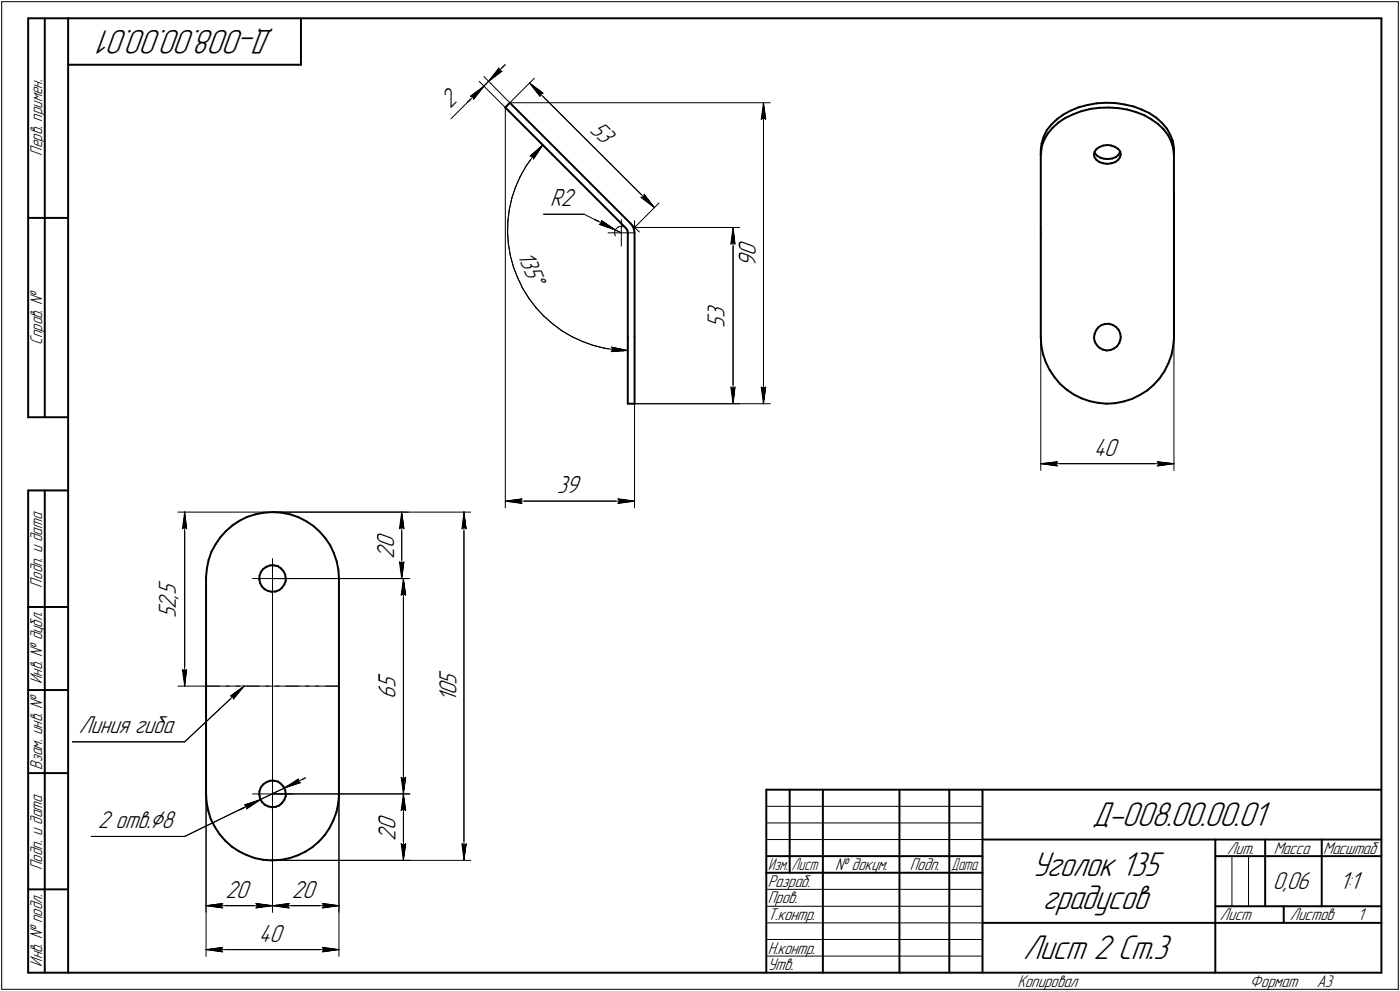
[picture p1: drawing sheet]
<svg xmlns="http://www.w3.org/2000/svg" width="421mm" height="298mm" viewBox="0 0 421 298" stroke-linecap="round" stroke-linejoin="round" font-family="sans-serif">
<defs><g id="words">
<g font-size="10.9">
<text x="82.4" y="8.9" transform="rotate(180 82.4 8.9)">Д-008.00.00.01</text>
<text x="328.5" y="248.5">Д-008.00.00.01</text>
<text x="310.4" y="263.5">Уголок 135</text>
<text x="313.6" y="273.5">градусов</text>
<text x="307.7" y="288.5">Лист 2 Ст.3</text>
</g>
<g font-size="7.8">
<text x="135.4" y="32.7" transform="rotate(-45 135.4 32.7)">2</text>
<text x="177.2" y="39.3" transform="rotate(45 177.2 39.3)">53</text>
<text x="165.4" y="62.1">R2</text>
<text x="155.5" y="76.6" transform="rotate(68 155.5 76.6)">135Å</text>
<text x="227.3" y="77" transform="rotate(-90 227.3 77)">0</text>
<text x="227.3" y="80.2" transform="rotate(-90 227.3 80.2)">9</text>
<text x="217.8" y="95.8" transform="rotate(-90 217.8 95.8)">3</text>
<text x="217.8" y="98.6" transform="rotate(-90 217.8 98.6)">5</text>
<text x="328.9" y="137.2">40</text>
<text x="167.5" y="148.3">39</text>
<text x="118.5" y="164.8" transform="rotate(-90 118.5 164.8)">0</text>
<text x="118.5" y="168.1" transform="rotate(-90 118.5 168.1)">2</text>
<text x="52.9" y="178.9" transform="rotate(-90 52.9 178.9)">5</text>
<text x="52.9" y="185.9" transform="rotate(-90 52.9 185.9)">5</text>
<text x="52.9" y="183.1" transform="rotate(-90 52.9 183.1)">2</text>
<text x="52.9" y="180" transform="rotate(-90 52.9 180)">,</text>
<text x="119" y="207" transform="rotate(-90 119 207)">5</text>
<text x="137.2" y="209.1" transform="rotate(-90 137.2 209.1)">0</text>
<text x="137.2" y="206" transform="rotate(-90 137.2 206)">5</text>
<text x="119" y="210.2" transform="rotate(-90 119 210.2)">6</text>
<text x="137.2" y="211.2" transform="rotate(-90 137.2 211.2)">1</text>
<text x="23.7" y="220.5">Линия гиба</text>
<text x="29.4" y="248.9">2 отв.Ç8</text>
<text x="119" y="249.6" transform="rotate(-90 119 249.6)">0</text>
<text x="119" y="252.8" transform="rotate(-90 119 252.8)">2</text>
<text x="382.8" y="267.5">0,06</text>
<text x="402.9" y="267.5">1:1</text>
<text x="67.8" y="270">20</text>
<text x="87.8" y="270">20</text>
<text x="77.8" y="283.2">40</text>
</g>
<g font-size="5.4">
<text x="12.7" y="46.8" transform="rotate(-90 12.7 46.8)">Перв. примен.</text>
<text x="12.7" y="103.7" transform="rotate(-90 12.7 103.7)">Справ. №</text>
<text x="12.7" y="176.7" transform="rotate(-90 12.7 176.7)">Подп. и дата</text>
<text x="12.7" y="205.7" transform="rotate(-90 12.7 205.7)">Инв. № дубл.</text>
<text x="12.7" y="231.5" transform="rotate(-90 12.7 231.5)">Взам. инв. №</text>
<text x="369.1" y="256.7">Лит.</text>
<text x="383.1" y="256.7">Масса</text>
<text x="397.9" y="256.7">Масштаб</text>
<text x="12.7" y="261.6" transform="rotate(-90 12.7 261.6)">Подп. и дата</text>
<text x="251.2" y="261.7">№ докум.</text>
<text x="273.6" y="261.7">Подп.</text>
<text x="231" y="266.7">Разраб.</text>
<text x="231" y="271.7">Пров.</text>
<text x="231" y="276.7">Т.контр.</text>
<text x="366.9" y="276.7">Лист</text>
<text x="387.9" y="276.7">Листов</text>
<text x="408.3" y="276.7">1</text>
<text x="231" y="286.8">Н.контр.</text>
<text x="12.7" y="290.7" transform="rotate(-90 12.7 290.7)">Инв. № подл.</text>
<text x="231" y="291.8">Утв.</text>
<text x="306" y="296.8">Копировал</text>
<text x="375.9" y="296.8">Формат</text>
<text x="396" y="296.8">A3</text>
</g>
<g font-size="5.3">
<text x="231.1" y="261.7">Изм.</text>
<text x="238.1" y="261.7">Лист</text>
<text x="286.1" y="261.7">Дата</text>
</g>
</g></defs>
<g fill="none" stroke="#000" stroke-width=".3">
<path d="M.5 .5v297zM.5 .5h420zM420.5 .5v297zM140.5 30.8l5-4.9zM141.5 29l4-3.1zM141.5 29h.8zM142 29.4l3.5-3.5zM142 29.4h.1M142 29.4l-6.4 6.3zM142.3 29l.1 .9zM144.1 24.5l7.9 7.8zM145.5 23l7.8 7.9z"/>
<path d="M145.5 25.9l-3.1 4zM146.9 24.5l4.1-3.1zM146.9 24.5l5-5zM146.9 24.5l-1.4 1.4zM150 20.5l.1 .8zM150 20.5l-3.1 4zM150.1 21.3l.9 .1zM152 32.3v120.4zM153.3 30.9h78.3zM159.3 25l4 3zM159.3 25l3.1 4zM159.3 25l37.5 37.4z"/>
<path d="M160.7 23.5l-7.4 7.4zM162.5 28.1l.8-.1zM162.5 28.1l-.1 .9zM228.9 35.9l.7-.5zM229.6 30.9l.7 5zM229.6 35.4l.7 .5zM229.6 30.9l-.7 5zM229.6 30.9v90.5zM153.9 59.6l-.7 3.5zM155 56.3l-1.1 3.3zM156.5 53.1l-1.5 3.2zM158.2 50l-1.7 3.1z"/>
<path d="M159.4 46.9l.9 .1zM159.4 46.9l3.8-3.3zM160.2 47.2l-2 2.8zM160.3 47l.1 .8zM161.9 42.2l4.2 4.3zM162.4 44.5l-2.2 2.7zM163.2 43.6l-2.8 4.2zM163.2 43.6l-.8 .9zM192.8 59.4l4 3zM192.8 59.4l.8-.1zM193.7 58.4l-.1 .9zM193.7 58.4l3.1 4z"/>
<path d="M353.1 57.6v83.9zM152.7 70l.2 3.5zM152.7 66.5v3.5zM152.9 73.5l.6 3.5zM153.2 63.1l-.5 3.4zM153.5 77l.9 3.3zM163.5 64.4h12.2zM175.7 64.4l9.4 4.8zM178.8 66l6.3 3.2zM180.3 67.5l.7-.4zM180.3 67.5l4.8 1.7zM180.8 66.3l4.3 2.9z"/>
<path d="M180.8 66.3l.2 .8zM182.9 70h4zM184.8 70.3l.3 .7zM184.9 69.4l-.1 .9zM185.1 69.2l1.8 .8zM185.3 68.7l.6-.5zM185.3 68.7l-.4 .7zM185.9 68.2l.9-.1zM186.8 68.1l.7 .1zM186.9 70h3.9zM186.9 70v4zM186.9 66v4z"/>
<path d="M187.5 68.2l.7 .4zM189.7 67.2l2.6 2.6zM190.8 66.4v3.6zM190.8 68.4h31.6zM190.8 68.4l7.4-7.4zM219.8 73.4l.7-.5zM220.5 68.4l.6 5zM220.5 72.9l.6 .5zM220.5 68.4l-.7 5zM220.5 68.4v53zM313 68.6v72.9zM154.4 80.3l1.3 3.3z"/>
<path d="M155.7 83.6l1.5 3.2zM157.2 86.8l1.9 2.9zM159.1 89.7l2.1 2.8zM161.2 92.5l2.4 2.6zM163.6 95.1l2.6 2.3zM166.2 97.4l2.8 2.1zM169 99.5l3 1.8zM172 101.3l3.2 1.4zM175.2 102.7l3.3 1.2zM178.5 103.9l3.4 .8zM181.9 104.7l3.4 .5zM183.8 105.7l5-.3z"/>
<path d="M183.9 104.4l.4 .7zM183.9 104.4l4.9 1zM184.3 105.1l-.5 .6zM185.3 105.2l3.5 .2zM188.8 101.3v6.1zM190.8 101.3v51.4zM219.8 116.4l.7 5zM219.8 116.4l.7 .4zM220.5 116.8l.6-.4zM221.1 116.4l-.6 5zM228.9 116.4l.7 5zM228.9 116.4l.7 .4z"/>
<path d="M229.6 116.8l.7-.4zM230.3 116.4l-.7 5zM190.8 121.4h40.8zM190.8 121.4h31.6zM313 139.4l5-.5zM313 139.4l5 .7zM313 139.4h40.1zM317.5 139.4l.5 .7zM318 138.9l-.5 .5zM348.1 138.9l.5 .5zM348.1 138.9l5 .5zM348.6 139.4l-.5 .7z"/>
<path d="M53.5 154h28.8zM54.9 159l.6-.5zM55.5 154l.6 5zM55.5 158.5l.6 .5zM55.5 154l-.6 5zM55.5 154v52.3zM82 154h40.9zM83.1 154h58.5zM120.1 159l.7-.5zM120.8 154l.7 5zM120.8 158.5l.7 .5zM120.8 154l-.7 5z"/>
<path d="M120.8 154v20zM138.9 159l.6-.5zM139.5 154l.7 5zM139.5 158.5l.7 .5zM139.5 154l-.6 5zM139.5 154v104.7zM152 150.7l5-.7zM152 150.7l5 .7zM152 150.7h38.8zM156.5 150.7l.5 .7zM157 150l-.5 .7zM185.8 151.4l5-.7z"/>
<path d="M185.8 150l.6 .7zM185.8 150l5 .7zM186.4 150.7l-.6 .7zM348.1 140.1l5-.7zM75.9 174h6.1zM82 174v6zM82 168v6zM82 174h6zM82 174h41.3zM82 174h40.9zM82 174v100.3zM120.1 169l.7 5z"/>
<path d="M120.1 169l.7 .5zM120.6 179l.7-.5zM120.8 169.5l.7-.5zM121.3 174l.7 5zM121.3 178.5l.7 .5zM121.3 174l-.7 5zM121.3 174v64.8zM121.5 169l-.7 5zM53.5 206.3h48.4zM54.9 201.3l.6 5zM54.9 201.3l.6 .5zM55.5 201.8l.6-.5z"/>
<path d="M56.1 201.3l-.6 5zM62 206.3h4zM62 205.3v82.3zM62 205.3v69zM68 206.3h.9zM69.3 209.3l.8 .2zM69.3 209.3l4.1-3zM70.1 209.5l.1 .7zM71 206.3h1zM73.4 206.3l-3.2 3.9zM73.9 206.3h4.1zM79.9 206.3h1z"/>
<path d="M83 206.3h1zM85.9 206.3h4zM91.9 206.3h1.1zM94.9 206.3h1zM98 206.3h3.9zM21.8 223.1h33.7zM55.5 223.1l17.9-16.8zM75.9 238.8h6.1zM82 238.8v6zM82 232.7v6.1zM82 238.8h6zM82 238.8h41.3z"/>
<path d="M82 238.8v35.5zM85.5 237l4.8-1.6zM85.5 237l4.2-2.7zM85.5 237l6.4-3.1zM89.6 235l.7 .4zM89.7 234.3l-.1 .7zM101.9 238.8v48.8zM101.9 238.8v35.5zM120.6 233.8l.7 5zM120.6 233.8l.7 .5zM121.3 238.8l.7 5zM121.3 238.8l-.7 5z"/>
<path d="M121.3 238.8v19.9zM121.3 234.3l.7-.5zM122 233.8l-.7 5zM27.4 251.5h28.1zM55.5 251.5l22.8-11zM72.1 243.6l6.2-3.1zM73.6 242.1l4.7-1.6zM73.6 242.1l.7 .4zM74.2 243.2l4.1-2.7zM74.3 242.5l-.1 .7zM78.3 240.5l7.2-3.5zM81.2 258.7h60.4z"/>
<path d="M82 258.7h41.3zM120.6 253.7l.7 5zM120.6 253.7l.7 .6zM120.6 243.8l.7-.6zM121.3 254.3l.7-.6zM121.3 243.2l.7 .6zM122 253.7l-.7 5zM138.9 253.7l.6 5zM138.9 253.7l.6 .6zM139.5 254.3l.7-.6zM140.2 253.7l-.7 5zM230.5 247.5h65z"/>
<path d="M230.5 252.5h65zM230.5 242.5h65zM370.5 257.5v15zM375.5 257.5v15zM62 272.4l5-.7zM62 272.4l5 .6zM62 272.4h20zM66.5 272.4l.5 .6zM67 271.7l-.5 .7zM77 273l5-.6zM77 271.7l.5 .7zM77 271.7l5 .7z"/>
<path d="M77.5 272.4l-.5 .6zM82 272.4l5-.7zM82 272.4l5 .6zM82 272.4h19.9zM86.4 272.4l.6 .6zM87 271.7l-.6 .7zM96.9 273l5-.6zM96.9 271.7l.6 .7zM96.9 271.7l5 .7zM97.5 272.4l-.6 .6zM230.5 267.5h65zM230.5 272.5h65z"/>
<path d="M230.5 277.5h65zM.5 297.5h420zM62 285.6l5-.7zM62 285.6l5 .7zM62 285.6h39.9zM66.5 285.6l.5 .7zM67 284.9l-.5 .7zM96.9 286.3l5-.7zM96.9 284.9l.6 .7zM96.9 284.9l5 .7zM97.5 285.6l-.6 .7zM230.5 282.5h65z"/>
<path d="M230.5 287.5h65z"/>
</g>
<g fill="#fff" stroke="#fff" stroke-width=".3">
<path d="M317.9 138.3h.6zM317.3 138.4h1.2zM316.7 138.5h1.8zM316.1 138.6h2.4zM315.5 138.7h3zM314.8 138.8h3.7zM314.6 138.9h3.9zM314.4 138.9h4.1zM314.2 139h4.3zM313.9 139.1h4.6zM313.7 139.2h4.8zM313.5 139.3h5zM313.3 139.4h5.2zM313 139.4h5.5zM313.3 139.5h5.2zM313.4 139.6h5.1zM313.6 139.7h4.9zM313.9 139.8h4.6zM314 139.9h4.5zM314.2 140h4.3zM314.5 140h4zM314.6 140.1h3.9zM314.8 140.2h3.7zM315.5 140.3h3zM316.1 140.4h2.4zM316.7 140.5h1.8zM317.3 140.5h1.2zM317.9 140.6h.6z"/>
<path d="M347.6 138.3h.6zM347.6 138.4h1.2zM347.6 138.5h1.8zM347.6 138.6h2.5zM347.6 138.7h3.1zM347.6 138.8h3.7zM347.6 138.9h3.9zM347.6 138.9h4.2zM347.6 139h4.4zM347.6 139.1h4.6zM347.6 139.2h4.9zM347.6 139.3h5zM347.6 139.4h5.3zM347.6 139.4h5.5zM347.6 139.5h5.3zM347.6 139.6h5.1zM347.6 139.7h4.9zM347.6 139.8h4.7zM347.6 139.9h4.5zM347.6 140h4.3zM347.6 140h4.1zM347.6 140.1h3.9zM347.6 140.2h3.7zM347.6 140.3h3.1zM347.6 140.4h2.5zM347.6 140.5h1.8zM347.6 140.5h1.2zM347.6 140.6h.6z"/>
<path d="M317.9 138.3h.6zM317.3 138.4h1.2zM316.7 138.5h1.8zM316.1 138.6h2.4zM315.5 138.7h3zM314.8 138.8h3.7zM314.6 138.9h3.9zM314.4 138.9h4.1zM314.2 139h4.3zM313.9 139.1h4.6zM313.7 139.2h4.8zM313.5 139.3h5zM313.3 139.4h5.2zM313 139.4h5.5zM313.3 139.5h5.2zM313.4 139.6h5.1zM313.6 139.7h4.9zM313.9 139.8h4.6zM314 139.9h4.5zM314.2 140h4.3zM314.5 140h4zM314.6 140.1h3.9zM314.8 140.2h3.7zM315.5 140.3h3zM316.1 140.4h2.4zM316.7 140.5h1.8zM317.3 140.5h1.2zM317.9 140.6h.6z"/>
<path d="M347.6 138.3h.6zM347.6 138.4h1.2zM347.6 138.5h1.8zM347.6 138.6h2.5zM347.6 138.7h3.1zM347.6 138.8h3.7zM347.6 138.9h3.9zM347.6 138.9h4.2zM347.6 139h4.4zM347.6 139.1h4.6zM347.6 139.2h4.9zM347.6 139.3h5zM347.6 139.4h5.3zM347.6 139.4h5.5zM347.6 139.5h5.3zM347.6 139.6h5.1zM347.6 139.7h4.9zM347.6 139.8h4.7zM347.6 139.9h4.5zM347.6 140h4.3zM347.6 140h4.1zM347.6 140.1h3.9zM347.6 140.2h3.7zM347.6 140.3h3.1zM347.6 140.4h2.5zM347.6 140.5h1.8zM347.6 140.5h1.2zM347.6 140.6h.6z"/>
<path d="M328.9 132.4h8.2zM328.9 132.5h8.2zM328.9 132.6h8.2zM328.9 132.7h8.2zM328.9 132.8h8.2zM328.9 132.8h8.2zM328.9 132.9h8.2zM328.9 133h8.2zM328.9 133.1h8.2zM328.9 133.2h8.2zM328.9 133.3h8.2zM328.9 133.3h8.2zM328.9 133.4h8.2zM328.9 133.5h8.2zM328.9 133.6h8.2zM328.9 133.7h8.2zM328.9 133.8h8.2zM328.9 133.9h8.2zM328.9 133.9h8.2zM328.9 134h8.2zM328.9 134.1h8.2zM328.9 134.2h8.2zM328.9 134.3h8.2zM328.9 134.4h8.2zM328.9 134.5h8.2zM328.9 134.5h8.2zM328.9 134.6h8.2zM328.9 134.7h8.2zM328.9 134.8h8.2zM328.9 134.9h8.2zM328.9 135h8.2zM328.9 135h8.2zM328.9 135.1h8.2zM328.9 135.2h8.2zM328.9 135.3h8.2zM328.9 135.4h8.2zM328.9 135.5h8.2zM328.9 135.6h8.2zM328.9 135.6h8.2zM328.9 135.7h8.2zM328.9 135.8h8.2zM328.9 135.9h8.2zM328.9 136h8.2zM328.9 136.1h8.2zM328.9 136.1h8.2zM328.9 136.2h8.2zM328.9 136.3h8.2zM328.9 136.4h8.2zM328.9 136.5h8.2zM328.9 136.6h8.2zM328.9 136.7h8.2zM328.9 136.7h8.2zM328.9 136.8h8.2zM328.9 136.9h8.2zM328.9 137h8.2zM328.9 137.1h8.2zM328.9 137.2h8.2zM328.9 137.2h8.2zM328.9 137.3h8.2zM328.9 137.4h8.2zM328.9 137.5h8.2zM328.9 137.6h8.2zM328.9 137.7h8.2zM328.9 137.8h8.2zM328.9 137.8h8.2zM328.9 137.9h8.2zM328.9 138h8.2zM328.9 138.1h8.2zM328.9 138.2h8.2zM328.9 138.3h8.2zM328.9 138.3h8.2zM328.9 138.4h8.2z"/>
<path d="M183.4 103.9h.4zM183.4 104h.8zM183.4 104.1h1.3zM183.4 104.1h1.7zM183.4 104.2h2.1zM183.4 104.3h2.5zM183.4 104.4h3zM183.4 104.5h3.4zM183.4 104.6h3.7zM183.4 104.6h3.9zM183.4 104.7h4.1zM183.4 104.8h4.2zM183.4 104.9h4.4zM183.4 105h4.6zM183.4 105.1h4.7zM183.4 105.2h4.9zM183.4 105.2h5.1zM183.4 105.3h5.2zM183.4 105.4h5.4zM183.4 105.5h5.2zM183.4 105.6h4.9zM183.4 105.7h4.6zM183.4 105.7h4.4zM183.4 105.8h4.1zM183.4 105.9h3.9zM183.4 106h3.6zM183.4 106.1h2.4zM183.4 106.2h1.2z"/>
<path d="M163.1 43.7h.1zM162.9 43.8h.3zM162.7 43.9h.5zM162.6 43.9h.6zM162.4 44h.8zM162.2 44.1h1zM162.1 44.2h1zM161.9 44.3h1.2zM161.7 44.4h1.4zM161.5 44.4h1.5zM161.5 44.5h1.5zM161.4 44.6h1.6zM161.3 44.7h1.6zM161.2 44.8h1.7zM161.1 44.9h1.8zM161 45h1.8zM160.9 45h1.9zM160.8 45.1h2zM160.7 45.2h2zM160.6 45.3h2.1zM160.5 45.4h2.2zM160.4 45.5h2.2zM160.3 45.6h2.3zM160.2 45.6h2.4zM160.1 45.7h2.4zM160 45.8h2.5zM159.9 45.9h2.5zM159.8 46h2.5zM159.7 46.1h2.6zM159.6 46.1h2.6zM159.5 46.2h2.6zM159.4 46.3h2.7zM159.3 46.4h2.8zM159.2 46.5h2.8zM159.1 46.6h2.9zM159 46.7h2.9zM158.9 46.7h2.9zM158.8 46.8h3zM158.7 46.9h3zM158.8 47h2.8zM158.9 47.1h2.7zM159 47.2h2.5zM159.1 47.2h2.4zM159.2 47.3h2.3zM159.3 47.4h2.1zM159.3 47.5h2zM159.4 47.6h1.9zM159.5 47.7h1.7zM159.6 47.8h1.5zM159.8 47.8h1.3zM159.9 47.9h1.1zM159.9 48h1.1zM160 48.1h1zM160.1 48.2h.8zM160.2 48.3h.6zM160.3 48.3h.5zM160.4 48.4h.3zM160.4 48.5h.2z"/>
<path d="M229.5 31.2h.3zM229.5 31.2h.3zM229.5 31.3h.4zM229.4 31.4h.5zM229.4 31.5h.5zM229.4 31.6h.6zM229.4 31.7h.6zM229.4 31.7h.6zM229.3 31.8h.7zM229.3 31.9h.8zM229.3 32h.8zM229.2 32.1h.9zM229.2 32.2h1zM229.1 32.3h1.1zM229.1 32.3h1.2zM229.1 32.4h1.2zM229 32.5h1.4zM229 32.6h1.4zM228.9 32.7h1.5zM228.9 32.8h1.6zM228.9 32.9h1.6zM228.9 32.9h1.6zM228.9 33h1.6zM228.9 33.1h1.6zM228.9 33.2h1.6zM228.9 33.3h1.6zM228.9 33.4h1.6zM228.9 33.4h1.6zM228.9 33.5h1.6zM228.9 33.6h1.6zM228.9 33.7h1.6zM228.9 33.8h1.6zM228.9 33.9h1.6zM228.8 34h1.8zM228.8 34h1.8zM228.8 34.1h1.8zM228.8 34.2h1.8zM228.8 34.3h1.8zM228.8 34.4h1.8zM228.8 34.5h1.8zM228.7 34.5h1.9zM228.7 34.6h2zM228.7 34.7h2zM228.7 34.8h2zM228.7 34.9h2zM228.7 35h2zM228.7 35.1h2zM228.7 35.1h2zM228.6 35.2h2.2zM228.6 35.3h2.2zM228.6 35.4h2.2zM228.6 35.5h2.2zM228.6 35.6h2.2zM228.6 35.6h2.2zM228.6 35.7h2.2zM228.5 35.8h2.4zM228.5 35.9h2.4zM228.5 36h2.4zM228.5 36.1h2.4zM228.5 36.2h2.4zM228.5 36.2h2.4zM228.5 36.3h2.4z"/>
<path d="M228.4 115.9h2.5zM228.5 116h2.4zM228.5 116.1h2.4zM228.5 116.2h2.4zM228.5 116.2h2.4zM228.5 116.3h2.4zM228.5 116.4h2.4zM228.5 116.5h2.4zM228.6 116.6h2.2zM228.6 116.7h2.2zM228.6 116.8h2.2zM228.6 116.8h2.2zM228.6 116.9h2.2zM228.6 117h2.2zM228.6 117.1h2.2zM228.7 117.2h2zM228.7 117.3h2zM228.7 117.3h2zM228.7 117.4h2zM228.7 117.5h2zM228.7 117.6h2zM228.7 117.7h2zM228.8 117.8h1.8zM228.8 117.9h1.8zM228.8 117.9h1.8zM228.8 118h1.8zM228.8 118.1h1.8zM228.8 118.2h1.8zM228.8 118.3h1.8zM228.9 118.4h1.6zM228.9 118.4h1.6zM228.9 118.5h1.6zM228.9 118.6h1.6zM228.9 118.7h1.6zM228.9 118.8h1.6zM228.9 118.9h1.6zM228.9 119h1.6zM228.9 119h1.6zM228.9 119.1h1.6zM228.9 119.2h1.6zM228.9 119.3h1.6zM228.9 119.4h1.6zM228.9 119.5h1.6zM228.9 119.5h1.5zM229 119.6h1.4zM229 119.7h1.4zM229.1 119.8h1.2zM229.1 119.9h1.2zM229.1 120h1.1zM229.2 120.1h1zM229.2 120.1h1zM229.2 120.2h.9zM229.3 120.3h.8zM229.3 120.4h.7zM229.3 120.5h.7zM229.4 120.6h.6zM229.4 120.6h.6zM229.4 120.7h.6zM229.4 120.8h.5zM229.4 120.9h.5zM229.5 121h.4zM229.5 121.1h.3zM229.5 121.2h.3z"/>
<path d="M185.3 149.5h.7zM185.3 149.6h1.3zM185.3 149.7h1.9zM185.3 149.8h2.6zM185.3 149.9h3.2zM185.3 149.9h3.8zM185.3 150h4zM185.3 150.1h4.2zM185.3 150.2h4.4zM185.3 150.3h4.6zM185.3 150.4h4.8zM185.3 150.5h4.9zM185.3 150.5h5.2zM185.3 150.6h5.4zM185.3 150.7h5.5zM185.3 150.8h5.4zM185.3 150.9h5.2zM185.3 151h4.9zM185.3 151h4.8zM185.3 151.1h4.6zM185.3 151.2h4.4zM185.3 151.3h4.2zM185.3 151.4h4zM185.3 151.5h3.8zM185.3 151.6h3.1zM185.3 151.6h2.3zM185.3 151.7h1.6zM185.3 151.8h.8z"/>
<path d="M156.9 149.5h.6zM156.3 149.6h1.2zM155.6 149.7h1.9zM155 149.8h2.5zM154.4 149.9h3.1zM153.8 149.9h3.7zM153.6 150h3.9zM153.4 150.1h4.1zM153.2 150.2h4.3zM153 150.3h4.5zM152.8 150.4h4.7zM152.6 150.5h4.9zM152.4 150.5h5.1zM152.2 150.6h5.3zM152 150.7h5.5zM152.2 150.8h5.3zM152.4 150.9h5.1zM152.6 151h4.9zM152.8 151h4.7zM153 151.1h4.5zM153.2 151.2h4.3zM153.4 151.3h4.1zM153.6 151.4h3.9zM153.8 151.5h3.7zM154.5 151.6h3zM155.3 151.6h2.2zM156 151.7h1.5zM156.8 151.8h.7z"/>
<path d="M149.9 19.9h.2zM149.8 20h.4zM149.7 20.1h.6zM149.7 20.2h.7zM149.6 20.2h.9zM149.5 20.3h1zM149.4 20.4h1.2zM149.4 20.5h1.3zM149.4 20.6h1.4zM149.3 20.7h1.6zM149.2 20.7h1.8zM149.1 20.8h1.9zM149.1 20.9h2zM149 21h2.2zM148.9 21.1h2.4zM148.8 21.2h2.6zM148.8 21.3h2.7zM148.8 21.3h2.8zM148.7 21.4h2.9zM148.6 21.5h3zM148.6 21.6h2.9zM148.5 21.7h2.9zM148.4 21.8h2.8zM148.3 21.8h2.8zM148.3 21.9h2.7zM148.3 22h2.6zM148.2 22.1h2.6zM148.1 22.2h2.6zM148 22.3h2.6zM148 22.4h2.5zM147.9 22.4h2.5zM147.8 22.5h2.5zM147.7 22.6h2.4zM147.7 22.7h2.3zM147.7 22.8h2.2zM147.7 22.9h2.1zM147.6 22.9h2.1zM147.6 23h2zM147.5 23.1h2zM147.5 23.2h1.9zM147.4 23.3h1.9zM147.4 23.4h1.8zM147.4 23.5h1.6zM147.3 23.5h1.6zM147.3 23.6h1.5zM147.2 23.7h1.5zM147.2 23.8h1.3zM147.2 23.9h1.1zM147.2 24h.9zM147.2 24h.7zM147.1 24.1h.6zM147.1 24.2h.4zM147 24.3h.3zM147 24.4h.2z"/>
<path d="M145.4 26h.1zM145.1 26.1h.4zM144.9 26.2h.6zM144.7 26.2h.8zM144.4 26.3h1zM144.3 26.4h1.1zM144 26.5h1.3zM143.8 26.6h1.5zM143.7 26.7h1.6zM143.6 26.8h1.6zM143.4 26.8h1.8zM143.3 26.9h1.8zM143.3 27h1.8zM143.1 27.1h1.9zM143 27.2h2zM142.9 27.3h2.1zM142.7 27.3h2.2zM142.7 27.4h2.2zM142.6 27.5h2.3zM142.4 27.6h2.5zM142.3 27.7h2.5zM142.2 27.8h2.6zM142.1 27.9h2.6zM142 27.9h2.6zM141.9 28h2.6zM141.7 28.1h2.8zM141.6 28.2h2.8zM141.6 28.3h2.8zM141.4 28.4h2.9zM141.3 28.4h3zM141.2 28.5h3zM141.1 28.6h3zM141 28.7h3zM140.9 28.8h3zM140.7 28.9h3.2zM140.9 29h2.9zM141 29h2.8zM141.1 29.1h2.6zM141.1 29.2h2.6zM141.2 29.3h2.4zM141.3 29.4h2.2zM141.4 29.5h2zM141.5 29.5h1.9zM141.6 29.6h1.7zM141.6 29.7h1.7zM141.7 29.8h1.5zM141.8 29.9h1.3zM141.9 30h1.2zM142 30.1h1zM142.1 30.1h.8zM142.2 30.2h.6zM142.2 30.3h.6zM142.3 30.4h.4zM142.4 30.5h.3z"/>
<path d="M180.7 65.6h.1zM180.7 65.7h.2zM180.6 65.8h.5zM180.6 65.9h.6zM180.5 66h.9zM180.5 66h.9zM180.4 66.1h1.2zM180.4 66.2h1.3zM180.3 66.3h1.6zM180.3 66.4h1.6zM180.3 66.5h1.8zM180.3 66.5h1.9zM180.2 66.6h2.2zM180.2 66.7h2.3zM180.1 66.8h2.5zM180.1 66.9h2.6zM180 67h2.9zM180 67.1h3zM179.9 67.1h3.2zM179.9 67.2h3.3zM179.8 67.3h3.6zM179.8 67.4h3.7zM179.7 67.5h3.9zM179.7 67.6h4zM179.7 67.6h4.1zM179.6 67.7h4.3zM179.8 67.8h4.2zM180.1 67.9h4zM180.3 68h3.8zM180.6 68.1h3.6zM180.8 68.2h3.4zM181 68.2h3.3zM181.3 68.3h3.1zM181.5 68.4h3zM181.8 68.5h2.8zM181.9 68.6h2.8zM182.2 68.7h2.5zM182.5 68.7h2.2zM182.7 68.8h2.1zM183 68.9h1.9zM183.1 69h1.9zM184.1 69.1h1z"/>
<path d="M219.2 115.9h2.5zM219.3 116h2.4zM219.3 116.1h2.4zM219.3 116.2h2.4zM219.3 116.2h2.4zM219.3 116.3h2.4zM219.3 116.4h2.4zM219.3 116.5h2.4zM219.4 116.6h2.2zM219.4 116.7h2.2zM219.4 116.8h2.2zM219.4 116.8h2.2zM219.4 116.9h2.2zM219.4 117h2.2zM219.4 117.1h2.2zM219.5 117.2h2zM219.5 117.3h2zM219.5 117.3h2zM219.5 117.4h2zM219.5 117.5h2zM219.5 117.6h2zM219.5 117.7h2zM219.5 117.8h1.9zM219.5 117.9h1.9zM219.5 117.9h1.9zM219.5 118h1.9zM219.5 118.1h1.9zM219.5 118.2h1.9zM219.5 118.3h1.9zM219.6 118.4h1.7zM219.6 118.4h1.7zM219.6 118.5h1.7zM219.6 118.6h1.7zM219.6 118.7h1.7zM219.6 118.8h1.7zM219.6 118.9h1.7zM219.7 119h1.5zM219.7 119h1.5zM219.7 119.1h1.5zM219.7 119.2h1.5zM219.7 119.3h1.5zM219.7 119.4h1.5zM219.7 119.5h1.5zM219.7 119.5h1.4zM219.8 119.6h1.3zM219.8 119.7h1.3zM219.9 119.8h1.2zM219.9 119.9h1.2zM220 120h1.1zM220 120.1h1zM220 120.1h1zM220 120.2h1zM220 120.3h.9zM220.1 120.4h.8zM220.1 120.5h.7zM220.1 120.6h.7zM220.2 120.6h.6zM220.2 120.7h.5zM220.3 120.8h.4zM220.3 120.9h.4zM220.3 121h.3zM220.4 121.1h.2zM220.4 121.2h.2z"/>
<path d="M220.4 68.7h.2zM220.4 68.7h.2zM220.3 68.8h.3zM220.3 68.9h.4zM220.2 69h.5zM220.2 69.1h.6zM220.2 69.2h.6zM220.1 69.3h.7zM220.1 69.3h.8zM220 69.4h.9zM220 69.5h.9zM220 69.6h1zM220 69.7h1zM220 69.8h1.1zM219.9 69.8h1.2zM219.9 69.9h1.2zM219.8 70h1.3zM219.8 70.1h1.3zM219.7 70.2h1.4zM219.7 70.3h1.5zM219.7 70.4h1.5zM219.7 70.4h1.5zM219.7 70.5h1.5zM219.7 70.6h1.5zM219.7 70.7h1.5zM219.7 70.8h1.5zM219.6 70.9h1.7zM219.6 71h1.7zM219.6 71h1.7zM219.6 71.1h1.7zM219.6 71.2h1.7zM219.6 71.3h1.7zM219.6 71.4h1.7zM219.5 71.5h1.9zM219.5 71.5h1.9zM219.5 71.6h1.9zM219.5 71.7h1.9zM219.5 71.8h1.9zM219.5 71.9h1.9zM219.5 72h1.9zM219.5 72.1h1.9zM219.5 72.1h2zM219.5 72.2h2zM219.5 72.3h2zM219.5 72.4h2zM219.5 72.5h2zM219.5 72.6h2zM219.5 72.6h2zM219.4 72.7h2.2zM219.4 72.8h2.2zM219.4 72.9h2.2zM219.4 73h2.2zM219.4 73.1h2.2zM219.4 73.2h2.2zM219.4 73.2h2.2zM219.3 73.3h2.4zM219.3 73.4h2.4zM219.3 73.5h2.4zM219.3 73.6h2.4zM219.3 73.7h2.4zM219.3 73.7h2.4zM219.3 73.8h2.4z"/>
<path d="M193.6 57.8h.3zM193.5 57.9h.5zM193.5 58h.6zM193.4 58.1h.7zM193.3 58.2h.8zM193.2 58.3h1zM193.1 58.3h1.2zM193 58.4h1.3zM193 58.5h1.4zM192.9 58.6h1.6zM192.8 58.7h1.8zM192.7 58.8h1.9zM192.6 58.8h2zM192.5 58.9h2.2zM192.4 59h2.4zM192.4 59.1h2.5zM192.3 59.2h2.6zM192.2 59.3h2.8zM192.1 59.4h3zM192 59.4h3.2zM192.2 59.5h3zM192.3 59.6h2.9zM192.4 59.7h2.9zM192.5 59.8h2.9zM192.6 59.9h2.9zM192.7 59.9h2.8zM192.9 60h2.7zM193 60.1h2.7zM193 60.2h2.7zM193.1 60.3h2.6zM193.3 60.4h2.5zM193.4 60.5h2.5zM193.5 60.5h2.5zM193.6 60.6h2.4zM193.7 60.7h2.4zM193.8 60.8h2.3zM194 60.9h2.2zM194.1 61h2.1zM194.1 61h2.2zM194.2 61.1h2.1zM194.4 61.2h1.9zM194.5 61.3h1.8zM194.6 61.4h1.7zM194.7 61.5h1.7zM194.8 61.6h1.6zM194.9 61.6h1.6zM195 61.7h1.5zM195.2 61.8h1.3zM195.5 61.9h1.1zM195.7 62h.9zM195.9 62.1h.8zM196.2 62.1h.5zM196.3 62.2h.5zM196.6 62.3h.2z"/>
<path d="M159.3 25.1h.2zM159.3 25.1h.4zM159.4 25.2h.5zM159.4 25.3h.7zM159.5 25.4h.9zM159.5 25.5h1zM159.5 25.6h1.3zM159.6 25.7h1.4zM159.6 25.7h1.5zM159.7 25.8h1.6zM159.7 25.9h1.7zM159.8 26h1.7zM159.8 26.1h1.8zM159.8 26.2h1.9zM159.9 26.2h1.9zM159.9 26.3h2.1zM159.9 26.4h2.2zM159.9 26.5h2.2zM160 26.6h2.2zM160 26.7h2.4zM160 26.8h2.5zM160.1 26.8h2.5zM160.2 26.9h2.5zM160.3 27h2.5zM160.4 27.1h2.5zM160.4 27.2h2.7zM160.4 27.3h2.8zM160.5 27.3h2.7zM160.6 27.4h2.7zM160.6 27.5h2.9zM160.7 27.6h2.9zM160.8 27.7h2.9zM160.9 27.8h2.9zM161 27.9h2.9zM161 27.9h3zM161 28h3.1zM161.1 28.1h2.9zM161.2 28.2h2.7zM161.2 28.3h2.6zM161.3 28.4h2.4zM161.4 28.4h2.3zM161.5 28.5h2.1zM161.5 28.6h2zM161.5 28.7h1.9zM161.6 28.8h1.7zM161.7 28.9h1.5zM161.8 29h1.3zM161.8 29h1.2zM161.9 29.1h1zM162 29.2h.8zM162.1 29.3h.6zM162.1 29.4h.5zM162.1 29.5h.5zM162.2 29.5h.3z"/>
<path d="M183.4 103.9h.4zM183.4 104h.8zM183.4 104.1h1.3zM183.4 104.1h1.7zM183.4 104.2h2.1zM183.4 104.3h2.5zM183.4 104.4h3zM183.4 104.5h3.4zM183.4 104.6h3.7zM183.4 104.6h3.9zM183.4 104.7h4.1zM183.4 104.8h4.2zM183.4 104.9h4.4zM183.4 105h4.6zM183.4 105.1h4.7zM183.4 105.2h4.9zM183.4 105.2h5.1zM183.4 105.3h5.2zM183.4 105.4h5.4zM183.4 105.5h5.2zM183.4 105.6h4.9zM183.4 105.7h4.6zM183.4 105.7h4.4zM183.4 105.8h4.1zM183.4 105.9h3.9zM183.4 106h3.6zM183.4 106.1h2.4zM183.4 106.2h1.2z"/>
<path d="M163.1 43.7h.1zM162.9 43.8h.3zM162.7 43.9h.5zM162.6 43.9h.6zM162.4 44h.8zM162.2 44.1h1zM162.1 44.2h1zM161.9 44.3h1.2zM161.7 44.4h1.4zM161.5 44.4h1.5zM161.5 44.5h1.5zM161.4 44.6h1.6zM161.3 44.7h1.6zM161.2 44.8h1.7zM161.1 44.9h1.8zM161 45h1.8zM160.9 45h1.9zM160.8 45.1h2zM160.7 45.2h2zM160.6 45.3h2.1zM160.5 45.4h2.2zM160.4 45.5h2.2zM160.3 45.6h2.3zM160.2 45.6h2.4zM160.1 45.7h2.4zM160 45.8h2.5zM159.9 45.9h2.5zM159.8 46h2.5zM159.7 46.1h2.6zM159.6 46.1h2.6zM159.5 46.2h2.6zM159.4 46.3h2.7zM159.3 46.4h2.8zM159.2 46.5h2.8zM159.1 46.6h2.9zM159 46.7h2.9zM158.9 46.7h2.9zM158.8 46.8h3zM158.7 46.9h3zM158.8 47h2.8zM158.9 47.1h2.7zM159 47.2h2.5zM159.1 47.2h2.4zM159.2 47.3h2.3zM159.3 47.4h2.1zM159.3 47.5h2zM159.4 47.6h1.9zM159.5 47.7h1.7zM159.6 47.8h1.5zM159.8 47.8h1.3zM159.9 47.9h1.1zM159.9 48h1.1zM160 48.1h1zM160.1 48.2h.8zM160.2 48.3h.6zM160.3 48.3h.5zM160.4 48.4h.3zM160.4 48.5h.2z"/>
<path d="M160.8 74.6h.2zM160.6 74.7h.4zM160.4 74.8h.7zM160.2 74.8h.9zM159.9 74.9h1.3zM159.8 75h1.4zM159.5 75.1h1.7zM159.3 75.2h2zM159.1 75.3h2.2zM158.9 75.4h2.5zM158.7 75.4h2.7zM158.5 75.5h2.9zM158.3 75.6h3.2zM158.1 75.7h3.4zM157.9 75.8h3.6zM157.6 75.9h3.9zM157.5 75.9h4.1zM157.2 76h4.4zM157.1 76.1h4.5zM156.8 76.2h4.9zM156.6 76.3h5.1zM156.4 76.4h5.4zM156.2 76.5h5.6zM156 76.5h5.8zM155.8 76.6h6.1zM155.6 76.7h6.3zM155.4 76.8h6.6zM155.2 76.9h6.8zM154.9 77h7.1zM154.8 77h7.3zM154.5 77.1h7.6zM154.3 77.2h7.8zM154.1 77.3h8zM154.2 77.4h8zM154.2 77.5h8zM154.3 77.6h7.9zM154.3 77.6h8zM154.3 77.7h8zM154.3 77.8h8.1zM154.3 77.9h8.1zM154.4 78h8zM154.4 78.1h8.1zM154.5 78.1h8zM154.5 78.2h8.1zM154.6 78.3h8zM154.6 78.4h8zM154.6 78.5h8zM154.7 78.6h7.9zM154.7 78.7h8zM154.8 78.7h7.9zM154.8 78.8h8zM154.8 78.9h8zM154.9 79h7.9zM154.9 79.1h8zM154.9 79.2h8zM154.9 79.2h8.1zM155 79.3h8zM155 79.4h8zM155 79.5h8.1zM155.1 79.6h8zM155.1 79.7h8.1zM155.2 79.8h8zM155.2 79.8h8zM155.2 79.9h8zM155.3 80h7.9zM155.3 80.1h8zM155.4 80.2h7.9zM155.4 80.3h8zM155.4 80.3h8zM155.4 80.4h8zM155.4 80.5h8.1zM155.5 80.6h8zM155.5 80.7h8.1zM155.6 80.8h8zM155.6 80.9h8zM155.6 80.9h8.1zM155.7 81h8zM155.7 81.1h8zM155.8 81.2h7.9zM155.8 81.3h8zM155.9 81.4h7.9zM155.9 81.4h7.9zM155.9 81.5h8zM156 81.6h7.9zM156 81.7h8zM156 81.8h8zM156 81.9h8zM156 82h8.1zM156.1 82h8zM156.1 82.1h8.1zM156.2 82.2h8zM156.2 82.3h8zM156.3 82.4h8zM156.3 82.5h8zM156.3 82.5h8zM156.4 82.6h7.9zM156.4 82.7h8zM156.5 82.8h7.9zM156.5 82.9h7.9zM156.5 83h8zM156.5 83.1h8zM156.5 83.1h8.1zM156.6 83.2h8zM156.6 83.3h8zM156.7 83.4h8zM156.7 83.5h8zM156.7 83.6h8.1zM156.8 83.7h8zM156.8 83.7h8zM156.9 83.8h7.9zM156.9 83.9h7.9zM156.9 84h8zM157 84.1h7.9zM157 84.2h8zM157.1 84.2h7.9zM157.1 84.3h7.9zM157.1 84.4h8zM157.1 84.5h8zM157.1 84.6h8.1zM157.2 84.7h8zM157.2 84.8h8zM157.3 84.8h8zM157.3 84.9h8zM157.3 85h8.1zM157.4 85.1h8zM157.4 85.2h8zM157.5 85.3h7.7zM157.5 85.3h7.5zM157.6 85.4h7.2zM157.6 85.5h7zM157.6 85.6h6.8zM157.6 85.7h6.6zM157.6 85.8h6.4zM157.7 85.9h6.1zM157.7 85.9h5.9zM157.7 86h5.7zM157.8 86.1h5.4zM157.8 86.2h5.2zM157.9 86.3h4.9zM157.9 86.4h4.7zM158 86.4h4.4zM158 86.5h4.2zM158 86.6h4zM158.1 86.7h3.7zM158.1 86.8h3.5zM158.2 86.9h3.2zM158.2 87h3zM158.2 87h2.8zM158.2 87.1h2.6zM158.2 87.2h2.4zM158.3 87.3h2.1zM158.3 87.4h1.9zM158.4 87.5h1.6zM158.4 87.5h1.5zM158.4 87.6h1.2zM158.5 87.7h.9zM158.5 87.8h.8zM158.6 87.9h.4zM158.6 88h.2z"/>
<path d="M229.5 31.2h.3zM229.5 31.2h.3zM229.5 31.3h.4zM229.4 31.4h.5zM229.4 31.5h.5zM229.4 31.6h.6zM229.4 31.7h.6zM229.4 31.7h.6zM229.3 31.8h.7zM229.3 31.9h.8zM229.3 32h.8zM229.2 32.1h.9zM229.2 32.2h1zM229.1 32.3h1.1zM229.1 32.3h1.2zM229.1 32.4h1.2zM229 32.5h1.4zM229 32.6h1.4zM228.9 32.7h1.5zM228.9 32.8h1.6zM228.9 32.9h1.6zM228.9 32.9h1.6zM228.9 33h1.6zM228.9 33.1h1.6zM228.9 33.2h1.6zM228.9 33.3h1.6zM228.9 33.4h1.6zM228.9 33.4h1.6zM228.9 33.5h1.6zM228.9 33.6h1.6zM228.9 33.7h1.6zM228.9 33.8h1.6zM228.9 33.9h1.6zM228.8 34h1.8zM228.8 34h1.8zM228.8 34.1h1.8zM228.8 34.2h1.8zM228.8 34.3h1.8zM228.8 34.4h1.8zM228.8 34.5h1.8zM228.7 34.5h1.9zM228.7 34.6h2zM228.7 34.7h2zM228.7 34.8h2zM228.7 34.9h2zM228.7 35h2zM228.7 35.1h2zM228.7 35.1h2zM228.6 35.2h2.2zM228.6 35.3h2.2zM228.6 35.4h2.2zM228.6 35.5h2.2zM228.6 35.6h2.2zM228.6 35.6h2.2zM228.6 35.7h2.2zM228.5 35.8h2.4zM228.5 35.9h2.4zM228.5 36h2.4zM228.5 36.1h2.4zM228.5 36.2h2.4zM228.5 36.2h2.4zM228.5 36.3h2.4z"/>
<path d="M228.4 115.9h2.5zM228.5 116h2.4zM228.5 116.1h2.4zM228.5 116.2h2.4zM228.5 116.2h2.4zM228.5 116.3h2.4zM228.5 116.4h2.4zM228.5 116.5h2.4zM228.6 116.6h2.2zM228.6 116.7h2.2zM228.6 116.8h2.2zM228.6 116.8h2.2zM228.6 116.9h2.2zM228.6 117h2.2zM228.6 117.1h2.2zM228.7 117.2h2zM228.7 117.3h2zM228.7 117.3h2zM228.7 117.4h2zM228.7 117.5h2zM228.7 117.6h2zM228.7 117.7h2zM228.8 117.8h1.8zM228.8 117.9h1.8zM228.8 117.9h1.8zM228.8 118h1.8zM228.8 118.1h1.8zM228.8 118.2h1.8zM228.8 118.3h1.8zM228.9 118.4h1.6zM228.9 118.4h1.6zM228.9 118.5h1.6zM228.9 118.6h1.6zM228.9 118.7h1.6zM228.9 118.8h1.6zM228.9 118.9h1.6zM228.9 119h1.6zM228.9 119h1.6zM228.9 119.1h1.6zM228.9 119.2h1.6zM228.9 119.3h1.6zM228.9 119.4h1.6zM228.9 119.5h1.6zM228.9 119.5h1.5zM229 119.6h1.4zM229 119.7h1.4zM229.1 119.8h1.2zM229.1 119.9h1.2zM229.1 120h1.1zM229.2 120.1h1zM229.2 120.1h1zM229.2 120.2h.9zM229.3 120.3h.8zM229.3 120.4h.7zM229.3 120.5h.7zM229.4 120.6h.6zM229.4 120.6h.6zM229.4 120.7h.6zM229.4 120.8h.5zM229.4 120.9h.5zM229.5 121h.4zM229.5 121.1h.3zM229.5 121.2h.3z"/>
<path d="M222.6 72.1h6zM222.6 72.1h6zM222.6 72.2h6zM222.6 72.3h6zM222.6 72.4h6zM222.6 72.5h6zM222.6 72.6h6zM222.6 72.6h6zM222.6 72.7h6zM222.6 72.8h6zM222.6 72.9h6zM222.6 73h6zM222.6 73.1h6zM222.6 73.2h6zM222.6 73.2h6zM222.6 73.3h6zM222.6 73.4h6zM222.6 73.5h6zM222.6 73.6h6zM222.6 73.7h6zM222.6 73.7h6zM222.6 73.8h6zM222.6 73.9h6zM222.6 74h6zM222.6 74.1h6zM222.6 74.2h6zM222.6 74.3h6zM222.6 74.3h6zM222.6 74.4h6zM222.6 74.5h6zM222.6 74.6h6zM222.6 74.7h6zM222.6 74.8h6zM222.6 74.8h6zM222.6 74.9h6zM222.6 75h6zM222.6 75.1h6zM222.6 75.2h6zM222.6 75.3h6zM222.6 75.4h6zM222.6 75.4h6zM222.6 75.5h6zM222.6 75.6h6zM222.6 75.7h6zM222.6 75.8h6zM222.6 75.9h6zM222.6 75.9h6zM222.6 76h6zM222.6 76.1h6zM222.6 76.2h6zM222.6 76.3h6zM222.6 76.4h6zM222.6 76.5h6zM222.6 76.5h6zM222.6 76.6h6zM222.6 76.7h6zM222.6 76.8h6zM222.6 76.9h6zM222.6 77h6zM222.6 77h6zM222.6 77.1h6zM222.6 77.2h6zM222.6 77.3h6zM222.6 77.4h6zM222.6 77.5h6zM222.6 77.6h6zM222.6 77.6h6zM222.6 77.7h6zM222.6 77.8h6zM222.6 77.9h6zM222.6 78h6zM222.6 78.1h6zM222.6 78.1h6zM222.6 78.2h6zM222.6 78.3h6zM222.6 78.4h6zM222.6 78.5h6zM222.6 78.6h6zM222.6 78.7h6zM222.6 78.7h6zM222.6 78.8h6zM222.6 78.9h6zM222.6 79h6zM222.6 79.1h6zM222.6 79.2h6zM222.6 79.2h6zM222.6 79.3h6zM222.6 79.4h6zM222.6 79.5h6zM222.6 79.6h6zM222.6 79.7h6zM222.6 79.8h6zM222.6 79.8h6zM222.6 79.9h6zM222.6 80h6zM222.6 80.1h6zM222.6 80.2h6z"/>
<path d="M185.3 149.5h.7zM185.3 149.6h1.3zM185.3 149.7h1.9zM185.3 149.8h2.6zM185.3 149.9h3.2zM185.3 149.9h3.8zM185.3 150h4zM185.3 150.1h4.2zM185.3 150.2h4.4zM185.3 150.3h4.6zM185.3 150.4h4.8zM185.3 150.5h4.9zM185.3 150.5h5.2zM185.3 150.6h5.4zM185.3 150.7h5.5zM185.3 150.8h5.4zM185.3 150.9h5.2zM185.3 151h4.9zM185.3 151h4.8zM185.3 151.1h4.6zM185.3 151.2h4.4zM185.3 151.3h4.2zM185.3 151.4h4zM185.3 151.5h3.8zM185.3 151.6h3.1zM185.3 151.6h2.3zM185.3 151.7h1.6zM185.3 151.8h.8z"/>
<path d="M156.9 149.5h.6zM156.3 149.6h1.2zM155.6 149.7h1.9zM155 149.8h2.5zM154.4 149.9h3.1zM153.8 149.9h3.7zM153.6 150h3.9zM153.4 150.1h4.1zM153.2 150.2h4.3zM153 150.3h4.5zM152.8 150.4h4.7zM152.6 150.5h4.9zM152.4 150.5h5.1zM152.2 150.6h5.3zM152 150.7h5.5zM152.2 150.8h5.3zM152.4 150.9h5.1zM152.6 151h4.9zM152.8 151h4.7zM153 151.1h4.5zM153.2 151.2h4.3zM153.4 151.3h4.1zM153.6 151.4h3.9zM153.8 151.5h3.7zM154.5 151.6h3zM155.3 151.6h2.2zM156 151.7h1.5zM156.8 151.8h.7z"/>
<path d="M167.5 143.7h7.8zM167.5 143.8h7.8zM167.5 143.8h7.8zM167.5 143.9h7.8zM167.5 144h7.8zM167.5 144.1h7.8zM167.5 144.2h7.8zM167.5 144.3h7.8zM167.5 144.4h7.8zM167.5 144.4h7.8zM167.5 144.5h7.8zM167.5 144.6h7.8zM167.5 144.7h7.8zM167.5 144.8h7.8zM167.5 144.9h7.8zM167.5 144.9h7.8zM167.5 145h7.8zM167.5 145.1h7.8zM167.5 145.2h7.8zM167.5 145.3h7.8zM167.5 145.4h7.8zM167.5 145.5h7.8zM167.5 145.5h7.8zM167.5 145.6h7.8zM167.5 145.7h7.8zM167.5 145.8h7.8zM167.5 145.9h7.8zM167.5 146h7.8zM167.5 146h7.8zM167.5 146.1h7.8zM167.5 146.2h7.8zM167.5 146.3h7.8zM167.5 146.4h7.8zM167.5 146.5h7.8zM167.5 146.6h7.8zM167.5 146.6h7.8zM167.5 146.7h7.8zM167.5 146.8h7.8zM167.5 146.9h7.8zM167.5 147h7.8zM167.5 147.1h7.8zM167.5 147.2h7.8zM167.5 147.2h7.8zM167.5 147.3h7.8zM167.5 147.4h7.8zM167.5 147.5h7.8zM167.5 147.6h7.8zM167.5 147.7h7.8zM167.5 147.7h7.8zM167.5 147.8h7.8zM167.5 147.9h7.8zM167.5 148h7.8zM167.5 148.1h7.8zM167.5 148.2h7.8zM167.5 148.3h7.8zM167.5 148.3h7.8zM167.5 148.4h7.8zM167.5 148.5h7.8zM167.5 148.6h7.8zM167.5 148.7h7.8zM167.5 148.8h7.8zM167.5 148.8h7.8zM167.5 148.9h7.8zM167.5 149h7.8zM167.5 149.1h7.8zM167.5 149.2h7.8zM167.5 149.3h7.8zM167.5 149.4h7.8zM167.5 149.4h7.8zM167.5 149.5h7.8zM167.5 149.6h7.8z"/>
<path d="M149.9 19.9h.2zM149.8 20h.4zM149.7 20.1h.6zM149.7 20.2h.7zM149.6 20.2h.9zM149.5 20.3h1zM149.4 20.4h1.2zM149.4 20.5h1.3zM149.4 20.6h1.4zM149.3 20.7h1.6zM149.2 20.7h1.8zM149.1 20.8h1.9zM149.1 20.9h2zM149 21h2.2zM148.9 21.1h2.4zM148.8 21.2h2.6zM148.8 21.3h2.7zM148.8 21.3h2.8zM148.7 21.4h2.9zM148.6 21.5h3zM148.6 21.6h2.9zM148.5 21.7h2.9zM148.4 21.8h2.8zM148.3 21.8h2.8zM148.3 21.9h2.7zM148.3 22h2.6zM148.2 22.1h2.6zM148.1 22.2h2.6zM148 22.3h2.6zM148 22.4h2.5zM147.9 22.4h2.5zM147.8 22.5h2.5zM147.7 22.6h2.4zM147.7 22.7h2.3zM147.7 22.8h2.2zM147.7 22.9h2.1zM147.6 22.9h2.1zM147.6 23h2zM147.5 23.1h2zM147.5 23.2h1.9zM147.4 23.3h1.9zM147.4 23.4h1.8zM147.4 23.5h1.6zM147.3 23.5h1.6zM147.3 23.6h1.5zM147.2 23.7h1.5zM147.2 23.8h1.3zM147.2 23.9h1.1zM147.2 24h.9zM147.2 24h.7zM147.1 24.1h.6zM147.1 24.2h.4zM147 24.3h.3zM147 24.4h.2z"/>
<path d="M145.4 26h.1zM145.1 26.1h.4zM144.9 26.2h.6zM144.7 26.2h.8zM144.4 26.3h1zM144.3 26.4h1.1zM144 26.5h1.3zM143.8 26.6h1.5zM143.7 26.7h1.6zM143.6 26.8h1.6zM143.4 26.8h1.8zM143.3 26.9h1.8zM143.3 27h1.8zM143.1 27.1h1.9zM143 27.2h2zM142.9 27.3h2.1zM142.7 27.3h2.2zM142.7 27.4h2.2zM142.6 27.5h2.3zM142.4 27.6h2.5zM142.3 27.7h2.5zM142.2 27.8h2.6zM142.1 27.9h2.6zM142 27.9h2.6zM141.9 28h2.6zM141.7 28.1h2.8zM141.6 28.2h2.8zM141.6 28.3h2.8zM141.4 28.4h2.9zM141.3 28.4h3zM141.2 28.5h3zM141.1 28.6h3zM141 28.7h3zM140.9 28.8h3zM140.7 28.9h3.2zM140.9 29h2.9zM141 29h2.8zM141.1 29.1h2.6zM141.1 29.2h2.6zM141.2 29.3h2.4zM141.3 29.4h2.2zM141.4 29.5h2zM141.5 29.5h1.9zM141.6 29.6h1.7zM141.6 29.7h1.7zM141.7 29.8h1.5zM141.8 29.9h1.3zM141.9 30h1.2zM142 30.1h1zM142.1 30.1h.8zM142.2 30.2h.6zM142.2 30.3h.6zM142.3 30.4h.4zM142.4 30.5h.3z"/>
<path d="M135.5 26h.2zM135.4 26.1h.4zM135.3 26.2h.6zM135.2 26.2h.8zM135.1 26.3h1zM135 26.4h1.1zM135 26.5h1.2zM134.9 26.6h1.4zM134.8 26.7h1.6zM134.7 26.8h1.8zM134.6 26.8h2zM134.5 26.9h2.2zM134.5 27h2.2zM134.4 27.1h2.4zM134.3 27.2h2.6zM134.2 27.3h2.8zM134.1 27.3h3zM134 27.4h3.2zM133.9 27.5h3.3zM133.9 27.6h3.4zM133.8 27.7h3.6zM133.7 27.8h3.8zM133.6 27.9h4zM133.5 27.9h4.2zM133.4 28h4.4zM133.3 28.1h4.5zM133.3 28.2h4.6zM133.2 28.3h4.8zM133.1 28.4h5zM133 28.4h5.2zM132.9 28.5h5.4zM132.8 28.6h5.5zM132.8 28.7h5.6zM132.7 28.8h5.8zM132.6 28.9h6zM132.5 29h6.2zM132.4 29h6.4zM132.3 29.1h6.6zM132.2 29.2h6.7zM132.2 29.3h6.8zM132.1 29.4h7zM132.2 29.5h7zM132.2 29.5h7.1zM132.3 29.6h7.1zM132.4 29.7h7zM132.5 29.8h7zM132.6 29.9h7zM132.7 30h7zM132.8 30.1h7zM132.8 30.1h7.1zM132.9 30.2h6.9zM133 30.3h6.7zM133.1 30.4h6.5zM133.2 30.5h6.3zM133.3 30.6h6.1zM133.3 30.6h6.1zM133.4 30.7h5.9zM133.5 30.8h5.7zM133.6 30.9h5.5zM133.7 31h5.3zM133.8 31.1h5.1zM133.9 31.2h5zM133.9 31.2h4.9zM134 31.3h4.7zM134.1 31.4h4.5zM134.2 31.5h4.3zM134.3 31.6h4.1zM134.4 31.7h3.9zM134.5 31.7h3.8zM134.5 31.8h3.7zM134.6 31.9h3.5zM134.7 32h3.3zM134.8 32.1h3.1zM134.9 32.2h2.9zM135 32.3h2.8zM135 32.3h2.7zM135.1 32.4h2.5zM135.2 32.5h2.3zM135.3 32.6h2.1zM135.4 32.7h1.9zM135.5 32.8h1.7zM135.6 32.9h1.6zM135.6 32.9h1.5zM135.7 33h1.3zM135.8 33.1h1.1zM135.9 33.2h.9zM136 33.3h.7zM136.1 33.4h.6zM136.1 33.4h.5zM136.2 33.5h.3z"/>
<path d="M180.7 65.6h.1zM180.7 65.7h.2zM180.6 65.8h.5zM180.6 65.9h.6zM180.5 66h.9zM180.5 66h.9zM180.4 66.1h1.2zM180.4 66.2h1.3zM180.3 66.3h1.6zM180.3 66.4h1.6zM180.3 66.5h1.8zM180.3 66.5h1.9zM180.2 66.6h2.2zM180.2 66.7h2.3zM180.1 66.8h2.5zM180.1 66.9h2.6zM180 67h2.9zM180 67.1h3zM179.9 67.1h3.2zM179.9 67.2h3.3zM179.8 67.3h3.6zM179.8 67.4h3.7zM179.7 67.5h3.9zM179.7 67.6h4zM179.7 67.6h4.1zM179.6 67.7h4.3zM179.8 67.8h4.2zM180.1 67.9h4zM180.3 68h3.8zM180.6 68.1h3.6zM180.8 68.2h3.4zM181 68.2h3.3zM181.3 68.3h3.1zM181.5 68.4h3zM181.8 68.5h2.8zM181.9 68.6h2.8zM182.2 68.7h2.5zM182.5 68.7h2.2zM182.7 68.8h2.1zM183 68.9h1.9zM183.1 69h1.9zM184.1 69.1h1z"/>
<path d="M165.5 57.4h8.2zM165.5 57.5h8.2zM165.5 57.6h8.2zM165.5 57.7h8.2zM165.5 57.7h8.2zM165.5 57.8h8.2zM165.5 57.9h8.2zM165.5 58h8.2zM165.5 58.1h8.2zM165.5 58.2h8.2zM165.5 58.3h8.2zM165.5 58.3h8.2zM165.5 58.4h8.2zM165.5 58.5h8.2zM165.5 58.6h8.2zM165.5 58.7h8.2zM165.5 58.8h8.2zM165.5 58.8h8.2zM165.5 58.9h8.2zM165.5 59h8.2zM165.5 59.1h8.2zM165.5 59.2h8.2zM165.5 59.3h8.2zM165.5 59.4h8.2zM165.5 59.4h8.2zM165.5 59.5h8.2zM165.5 59.6h8.2zM165.5 59.7h8.2zM165.5 59.8h8.2zM165.5 59.9h8.2zM165.5 59.9h8.2zM165.5 60h8.2zM165.5 60.1h8.2zM165.5 60.2h8.2zM165.5 60.3h8.2zM165.5 60.4h8.2zM165.5 60.5h8.2zM165.5 60.5h8.2zM165.5 60.6h8.2zM165.5 60.7h8.2zM165.5 60.8h8.2zM165.5 60.9h8.2zM165.5 61h8.2zM165.5 61h8.2zM165.5 61.1h8.2zM165.5 61.2h8.2zM165.5 61.3h8.2zM165.5 61.4h8.2zM165.5 61.5h8.2zM165.5 61.6h8.2zM165.5 61.6h8.2zM165.5 61.7h8.2zM165.5 61.8h8.2zM165.5 61.9h8.2zM165.5 62h8.2zM165.5 62.1h8.2zM165.5 62.1h8.2zM165.5 62.2h8.2zM165.5 62.3h8.2zM165.5 62.4h8.2zM165.5 62.5h8.2zM165.5 62.6h8.2zM165.5 62.7h8.2zM165.5 62.7h8.2zM165.5 62.8h8.2zM165.5 62.9h8.2zM165.5 63h8.2zM165.5 63.1h8.2zM165.5 63.2h8.2zM165.5 63.2h8.2zM165.5 63.3h8.2z"/>
<path d="M219.2 115.9h2.5zM219.3 116h2.4zM219.3 116.1h2.4zM219.3 116.2h2.4zM219.3 116.2h2.4zM219.3 116.3h2.4zM219.3 116.4h2.4zM219.3 116.5h2.4zM219.4 116.6h2.2zM219.4 116.7h2.2zM219.4 116.8h2.2zM219.4 116.8h2.2zM219.4 116.9h2.2zM219.4 117h2.2zM219.4 117.1h2.2zM219.5 117.2h2zM219.5 117.3h2zM219.5 117.3h2zM219.5 117.4h2zM219.5 117.5h2zM219.5 117.6h2zM219.5 117.7h2zM219.5 117.8h1.9zM219.5 117.9h1.9zM219.5 117.9h1.9zM219.5 118h1.9zM219.5 118.1h1.9zM219.5 118.2h1.9zM219.5 118.3h1.9zM219.6 118.4h1.7zM219.6 118.4h1.7zM219.6 118.5h1.7zM219.6 118.6h1.7zM219.6 118.7h1.7zM219.6 118.8h1.7zM219.6 118.9h1.7zM219.7 119h1.5zM219.7 119h1.5zM219.7 119.1h1.5zM219.7 119.2h1.5zM219.7 119.3h1.5zM219.7 119.4h1.5zM219.7 119.5h1.5zM219.7 119.5h1.4zM219.8 119.6h1.3zM219.8 119.7h1.3zM219.9 119.8h1.2zM219.9 119.9h1.2zM220 120h1.1zM220 120.1h1zM220 120.1h1zM220 120.2h1zM220 120.3h.9zM220.1 120.4h.8zM220.1 120.5h.7zM220.1 120.6h.7zM220.2 120.6h.6zM220.2 120.7h.5zM220.3 120.8h.4zM220.3 120.9h.4zM220.3 121h.3zM220.4 121.1h.2zM220.4 121.2h.2z"/>
<path d="M220.4 68.7h.2zM220.4 68.7h.2zM220.3 68.8h.3zM220.3 68.9h.4zM220.2 69h.5zM220.2 69.1h.6zM220.2 69.2h.6zM220.1 69.3h.7zM220.1 69.3h.8zM220 69.4h.9zM220 69.5h.9zM220 69.6h1zM220 69.7h1zM220 69.8h1.1zM219.9 69.8h1.2zM219.9 69.9h1.2zM219.8 70h1.3zM219.8 70.1h1.3zM219.7 70.2h1.4zM219.7 70.3h1.5zM219.7 70.4h1.5zM219.7 70.4h1.5zM219.7 70.5h1.5zM219.7 70.6h1.5zM219.7 70.7h1.5zM219.7 70.8h1.5zM219.6 70.9h1.7zM219.6 71h1.7zM219.6 71h1.7zM219.6 71.1h1.7zM219.6 71.2h1.7zM219.6 71.3h1.7zM219.6 71.4h1.7zM219.5 71.5h1.9zM219.5 71.5h1.9zM219.5 71.6h1.9zM219.5 71.7h1.9zM219.5 71.8h1.9zM219.5 71.9h1.9zM219.5 72h1.9zM219.5 72.1h1.9zM219.5 72.1h2zM219.5 72.2h2zM219.5 72.3h2zM219.5 72.4h2zM219.5 72.5h2zM219.5 72.6h2zM219.5 72.6h2zM219.4 72.7h2.2zM219.4 72.8h2.2zM219.4 72.9h2.2zM219.4 73h2.2zM219.4 73.1h2.2zM219.4 73.2h2.2zM219.4 73.2h2.2zM219.3 73.3h2.4zM219.3 73.4h2.4zM219.3 73.5h2.4zM219.3 73.6h2.4zM219.3 73.7h2.4zM219.3 73.7h2.4zM219.3 73.8h2.4z"/>
<path d="M212.3 91.2h7.2zM212.3 91.3h7.2zM212.3 91.4h7.2zM212.3 91.4h7.2zM212.3 91.5h7.2zM212.3 91.6h7.2zM212.3 91.7h7.2zM212.3 91.8h7.2zM212.3 91.9h7.2zM212.3 91.9h7.2zM212.3 92h7.2zM212.3 92.1h7.2zM212.3 92.2h7.2zM212.3 92.3h7.2zM212.3 92.4h7.2zM212.3 92.5h7.2zM212.3 92.5h7.2zM212.3 92.6h7.2zM212.3 92.7h7.2zM212.3 92.8h7.2zM212.3 92.9h7.2zM212.3 93h7.2zM212.3 93h7.2zM212.3 93.1h7.2zM212.3 93.2h7.2zM212.3 93.3h7.2zM212.3 93.4h7.2zM212.3 93.5h7.2zM212.3 93.6h7.2zM212.3 93.6h7.2zM212.3 93.7h7.2zM212.3 93.8h7.2zM212.3 93.9h7.2zM212.3 94h7.2zM212.3 94.1h7.2zM212.3 94.1h7.2zM212.3 94.2h7.2zM212.3 94.3h7.2zM212.3 94.4h7.2zM212.3 94.5h7.2zM212.3 94.6h7.2zM212.3 94.7h7.2zM212.3 94.7h7.2zM212.3 94.8h7.2zM212.3 94.9h7.2zM212.3 95h7.2zM212.3 95.1h7.2zM212.3 95.2h7.2zM212.3 95.2h7.2zM212.3 95.3h7.2zM212.3 95.4h7.2zM212.3 95.5h7.2zM212.3 95.6h7.2zM212.3 95.7h7.2zM212.3 95.8h7.2zM212.3 95.8h7.2zM212.3 95.9h7.2zM212.3 96h7.2zM212.3 96.1h7.2zM212.3 96.2h7.2zM212.3 96.3h7.2zM212.3 96.4h7.2zM212.3 96.4h7.2zM212.3 96.5h7.2zM212.3 96.6h7.2zM212.3 96.7h7.2zM212.3 96.8h7.2zM212.3 96.9h7.2zM212.3 96.9h7.2zM212.3 97h7.2zM212.3 97.1h7.2zM212.3 97.2h7.2zM212.3 97.3h7.2zM212.3 97.4h7.2zM212.3 97.5h7.2zM212.3 97.5h7.2zM212.3 97.6h7.2zM212.3 97.7h7.2zM212.3 97.8h7.2zM212.3 97.9h7.2zM212.3 98h7.2zM212.3 98h7.2zM212.3 98.1h7.2zM212.3 98.2h7.2zM212.3 98.3h7.2zM212.3 98.4h7.2zM212.3 98.5h7.2z"/>
<path d="M193.6 57.8h.3zM193.5 57.9h.5zM193.5 58h.6zM193.4 58.1h.7zM193.3 58.2h.8zM193.2 58.3h1zM193.1 58.3h1.2zM193 58.4h1.3zM193 58.5h1.4zM192.9 58.6h1.6zM192.8 58.7h1.8zM192.7 58.8h1.9zM192.6 58.8h2zM192.5 58.9h2.2zM192.4 59h2.4zM192.4 59.1h2.5zM192.3 59.2h2.6zM192.2 59.3h2.8zM192.1 59.4h3zM192 59.4h3.2zM192.2 59.5h3zM192.3 59.6h2.9zM192.4 59.7h2.9zM192.5 59.8h2.9zM192.6 59.9h2.9zM192.7 59.9h2.8zM192.9 60h2.7zM193 60.1h2.7zM193 60.2h2.7zM193.1 60.3h2.6zM193.3 60.4h2.5zM193.4 60.5h2.5zM193.5 60.5h2.5zM193.6 60.6h2.4zM193.7 60.7h2.4zM193.8 60.8h2.3zM194 60.9h2.2zM194.1 61h2.1zM194.1 61h2.2zM194.2 61.1h2.1zM194.4 61.2h1.9zM194.5 61.3h1.8zM194.6 61.4h1.7zM194.7 61.5h1.7zM194.8 61.6h1.6zM194.9 61.6h1.6zM195 61.7h1.5zM195.2 61.8h1.3zM195.5 61.9h1.1zM195.7 62h.9zM195.9 62.1h.8zM196.2 62.1h.5zM196.3 62.2h.5zM196.6 62.3h.2z"/>
<path d="M159.3 25.1h.2zM159.3 25.1h.4zM159.4 25.2h.5zM159.4 25.3h.7zM159.5 25.4h.9zM159.5 25.5h1zM159.5 25.6h1.3zM159.6 25.7h1.4zM159.6 25.7h1.5zM159.7 25.8h1.6zM159.7 25.9h1.7zM159.8 26h1.7zM159.8 26.1h1.8zM159.8 26.2h1.9zM159.9 26.2h1.9zM159.9 26.3h2.1zM159.9 26.4h2.2zM159.9 26.5h2.2zM160 26.6h2.2zM160 26.7h2.4zM160 26.8h2.5zM160.1 26.8h2.5zM160.2 26.9h2.5zM160.3 27h2.5zM160.4 27.1h2.5zM160.4 27.2h2.7zM160.4 27.3h2.8zM160.5 27.3h2.7zM160.6 27.4h2.7zM160.6 27.5h2.9zM160.7 27.6h2.9zM160.8 27.7h2.9zM160.9 27.8h2.9zM161 27.9h2.9zM161 27.9h3zM161 28h3.1zM161.1 28.1h2.9zM161.2 28.2h2.7zM161.2 28.3h2.6zM161.3 28.4h2.4zM161.4 28.4h2.3zM161.5 28.5h2.1zM161.5 28.6h2zM161.5 28.7h1.9zM161.6 28.8h1.7zM161.7 28.9h1.5zM161.8 29h1.3zM161.8 29h1.2zM161.9 29.1h1zM162 29.2h.8zM162.1 29.3h.6zM162.1 29.4h.5zM162.1 29.5h.5zM162.2 29.5h.3z"/>
<path d="M181.1 35.4h.2zM181 35.5h.4zM180.9 35.6h.5zM180.8 35.6h.7zM180.8 35.7h.8zM180.7 35.8h1zM180.6 35.9h1.2zM180.5 36h1.4zM180.4 36.1h1.5zM180.3 36.2h1.7zM180.3 36.2h1.8zM180.2 36.3h2zM180.1 36.4h2.2zM180 36.5h2.4zM179.9 36.6h2.6zM179.8 36.7h2.7zM179.7 36.7h2.9zM179.7 36.8h3zM179.6 36.9h3.2zM179.5 37h3.4zM179.4 37.1h3.6zM179.3 37.2h3.7zM179.2 37.3h3.9zM179.2 37.3h4zM179.1 37.4h4.2zM179 37.5h4.4zM178.9 37.6h4.6zM178.8 37.7h4.8zM178.7 37.8h4.9zM178.6 37.8h5.1zM178.6 37.9h5.2zM178.5 38h5.4zM178.4 38.1h5.6zM178.3 38.2h5.8zM178.2 38.3h5.9zM178.1 38.4h6.1zM178.1 38.4h6.2zM178 38.5h6.4zM177.9 38.6h6.6zM177.8 38.7h6.8zM177.7 38.8h7zM177.6 38.9h7.1zM177.5 38.9h7.3zM177.5 39h7.4zM177.4 39.1h7.6zM177.3 39.2h7.8zM177.2 39.3h8zM177.1 39.4h8.2zM177 39.5h8.3zM177 39.5h8.4zM176.9 39.6h8.6zM176.8 39.7h8.8zM176.7 39.8h9zM176.6 39.9h9.2zM176.5 40h9.3zM176.4 40h9.5zM176.4 40.1h9.6zM176.3 40.2h9.8zM176.2 40.3h10zM176.1 40.4h10.2zM176.2 40.5h10.2zM176.3 40.6h10.1zM176.4 40.6h10zM176.4 40.7h9.9zM176.5 40.8h9.7zM176.6 40.9h9.5zM176.7 41h9.3zM176.8 41.1h9.1zM176.9 41.1h8.9zM177 41.2h8.8zM177 41.3h8.7zM177.1 41.4h8.5zM177.2 41.5h8.3zM177.3 41.6h8.1zM177.4 41.7h7.9zM177.5 41.7h7.8zM177.5 41.8h7.7zM177.6 41.9h7.5zM177.7 42h7.3zM177.8 42.1h7.1zM177.9 42.2h6.9zM178 42.2h6.7zM178.1 42.3h6.6zM178.1 42.4h6.5zM178.2 42.5h6.3zM178.3 42.6h6.1zM178.4 42.7h5.9zM178.5 42.8h5.7zM178.6 42.8h5.5zM178.6 42.9h5.5zM178.7 43h5.3zM178.8 43.1h5.1zM178.9 43.2h4.9zM179 43.3h4.7zM179.1 43.3h4.5zM179.2 43.4h4.4zM179.2 43.5h4.3zM179.3 43.6h4.1zM179.4 43.7h3.9zM179.5 43.8h3.7zM179.6 43.9h3.5zM179.7 43.9h3.3zM179.7 44h3.3zM179.8 44.1h3.1zM179.9 44.2h2.9zM180 44.3h2.7zM180.1 44.4h2.5zM180.2 44.4h2.3zM180.3 44.5h2.2zM180.3 44.6h2.1zM180.4 44.7h1.9zM180.5 44.8h1.7zM180.6 44.9h1.5zM180.7 45h1.3zM180.8 45h1.1zM180.8 45.1h1.1zM180.9 45.2h.9zM181 45.3h.7zM181.1 45.4h.5zM181.2 45.5h.3zM181.3 45.6h.1z"/>
<path d="M138.3 253.2h2.5zM138.4 253.3h2.4zM138.4 253.4h2.4zM138.4 253.5h2.4zM138.4 253.6h2.4zM138.4 253.7h2.4zM138.4 253.7h2.4zM138.4 253.8h2.4zM138.5 253.9h2.2zM138.5 254h2.2zM138.5 254.1h2.2zM138.5 254.2h2.2zM138.5 254.3h2.2zM138.5 254.3h2.2zM138.5 254.4h2.2zM138.6 254.5h2zM138.6 254.6h2zM138.6 254.7h2zM138.6 254.8h2zM138.6 254.8h2zM138.6 254.9h2zM138.6 255h2zM138.6 255.1h1.9zM138.7 255.2h1.8zM138.7 255.3h1.8zM138.7 255.4h1.8zM138.7 255.4h1.8zM138.7 255.5h1.8zM138.7 255.6h1.8zM138.7 255.7h1.8zM138.8 255.8h1.7zM138.8 255.9h1.7zM138.8 255.9h1.7zM138.8 256h1.7zM138.8 256.1h1.7zM138.8 256.2h1.7zM138.8 256.3h1.7zM138.9 256.4h1.5zM138.9 256.5h1.5zM138.9 256.5h1.5zM138.9 256.6h1.5zM138.9 256.7h1.5zM138.9 256.8h1.5zM138.9 256.9h1.5zM138.9 257h1.4zM138.9 257h1.4zM138.9 257.1h1.4zM139 257.2h1.2zM139 257.3h1.2zM139 257.4h1.1zM139.1 257.5h1zM139.1 257.6h.9zM139.2 257.6h.8zM139.2 257.7h.8zM139.2 257.8h.8zM139.3 257.9h.7zM139.3 258h.6zM139.3 258.1h.6zM139.4 258.1h.4zM139.4 258.2h.4zM139.4 258.3h.4zM139.4 258.4h.3zM139.4 258.5h.3z"/>
<path d="M139.4 154.3h.3zM139.4 154.3h.3zM139.4 154.4h.4zM139.4 154.5h.4zM139.4 154.6h.4zM139.3 154.7h.6zM139.3 154.8h.6zM139.3 154.9h.7zM139.2 154.9h.8zM139.2 155h.8zM139.2 155.1h.8zM139.1 155.2h.9zM139.1 155.3h1zM139 155.4h1.1zM139 155.4h1.2zM139 155.5h1.2zM138.9 155.6h1.4zM138.9 155.7h1.4zM138.9 155.8h1.4zM138.9 155.9h1.5zM138.9 156h1.5zM138.9 156h1.5zM138.9 156.1h1.5zM138.9 156.2h1.5zM138.9 156.3h1.5zM138.9 156.4h1.5zM138.8 156.5h1.7zM138.8 156.5h1.7zM138.8 156.6h1.7zM138.8 156.7h1.7zM138.8 156.8h1.7zM138.8 156.9h1.7zM138.8 157h1.7zM138.7 157.1h1.8zM138.7 157.1h1.8zM138.7 157.2h1.8zM138.7 157.3h1.8zM138.7 157.4h1.8zM138.7 157.5h1.8zM138.7 157.6h1.8zM138.6 157.6h1.9zM138.6 157.7h2zM138.6 157.8h2zM138.6 157.9h2zM138.6 158h2zM138.6 158.1h2zM138.6 158.2h2zM138.6 158.2h2zM138.5 158.3h2.2zM138.5 158.4h2.2zM138.5 158.5h2.2zM138.5 158.6h2.2zM138.5 158.7h2.2zM138.5 158.7h2.2zM138.5 158.8h2.2zM138.4 158.9h2.4zM138.4 159h2.4zM138.4 159.1h2.4zM138.4 159.2h2.4zM138.4 159.3h2.4zM138.4 159.3h2.4zM138.4 159.4h2.4z"/>
<path d="M120.1 253.2h2.4zM120.1 253.3h2.4zM120.1 253.4h2.4zM120.1 253.5h2.4zM120.1 253.6h2.4zM120.1 253.7h2.4zM120.1 253.7h2.4zM120.1 253.8h2.4zM120.2 253.9h2.3zM120.2 254h2.2zM120.2 254.1h2.2zM120.2 254.2h2.2zM120.2 254.3h2.2zM120.2 254.3h2.2zM120.2 254.4h2.2zM120.3 254.5h2.1zM120.3 254.6h2.1zM120.3 254.7h2.1zM120.3 254.8h2zM120.3 254.8h2zM120.3 254.9h2zM120.3 255h2zM120.3 255.1h2zM120.4 255.2h1.9zM120.4 255.3h1.9zM120.4 255.4h1.9zM120.4 255.4h1.9zM120.4 255.5h1.9zM120.4 255.6h1.9zM120.4 255.7h1.9zM120.5 255.8h1.8zM120.5 255.9h1.8zM120.5 255.9h1.8zM120.5 256h1.8zM120.5 256.1h1.8zM120.5 256.2h1.8zM120.5 256.3h1.7zM120.6 256.4h1.6zM120.6 256.5h1.6zM120.6 256.5h1.6zM120.6 256.6h1.6zM120.6 256.7h1.6zM120.6 256.8h1.6zM120.6 256.9h1.6zM120.6 257h1.5zM120.6 257h1.5zM120.6 257.1h1.5zM120.7 257.2h1.3zM120.7 257.3h1.3zM120.8 257.4h1.1zM120.8 257.5h1.1zM120.8 257.6h1zM120.9 257.6h.9zM120.9 257.7h.9zM121 257.8h.8zM121 257.9h.8zM121.1 258h.6zM121.1 258.1h.6zM121.1 258.1h.5zM121.2 258.2h.4zM121.2 258.3h.4zM121.2 258.4h.3zM121.2 258.5h.3z"/>
<path d="M121.2 239h.3zM121.2 239.1h.3zM121.2 239.2h.4zM121.2 239.3h.4zM121.1 239.4h.5zM121.1 239.4h.6zM121.1 239.5h.6zM121 239.6h.8zM121 239.7h.8zM120.9 239.8h.9zM120.9 239.9h.9zM120.8 239.9h1zM120.8 240h1.1zM120.8 240.1h1.1zM120.7 240.2h1.3zM120.7 240.3h1.3zM120.6 240.4h1.5zM120.6 240.5h1.5zM120.6 240.5h1.5zM120.6 240.6h1.6zM120.6 240.7h1.6zM120.6 240.8h1.6zM120.6 240.9h1.6zM120.6 241h1.6zM120.6 241h1.6zM120.6 241.1h1.6zM120.5 241.2h1.7zM120.5 241.3h1.8zM120.5 241.4h1.8zM120.5 241.5h1.8zM120.5 241.6h1.8zM120.5 241.6h1.8zM120.5 241.7h1.8zM120.4 241.8h1.9zM120.4 241.9h1.9zM120.4 242h1.9zM120.4 242.1h1.9zM120.4 242.1h1.9zM120.4 242.2h1.9zM120.4 242.3h1.9zM120.3 242.4h2zM120.3 242.5h2zM120.3 242.6h2zM120.3 242.7h2zM120.3 242.7h2zM120.3 242.8h2.1zM120.3 242.9h2.1zM120.3 243h2.1zM120.2 243.1h2.2zM120.2 243.2h2.2zM120.2 243.2h2.2zM120.2 243.3h2.2zM120.2 243.4h2.2zM120.2 243.5h2.2zM120.2 243.6h2.3zM120.1 243.7h2.4zM120.1 243.8h2.4zM120.1 243.8h2.4zM120.1 243.9h2.4zM120.1 244h2.4zM120.1 244.1h2.4zM120.1 244.2h2.4z"/>
<path d="M120.1 233.3h2.4zM120.1 233.3h2.4zM120.1 233.4h2.4zM120.1 233.5h2.4zM120.1 233.6h2.4zM120.1 233.7h2.4zM120.1 233.8h2.4zM120.1 233.8h2.4zM120.2 233.9h2.3zM120.2 234h2.2zM120.2 234.1h2.2zM120.2 234.2h2.2zM120.2 234.3h2.2zM120.2 234.4h2.2zM120.2 234.4h2.2zM120.3 234.5h2.1zM120.3 234.6h2.1zM120.3 234.7h2.1zM120.3 234.8h2zM120.3 234.9h2zM120.3 234.9h2zM120.3 235h2zM120.3 235.1h2zM120.4 235.2h1.9zM120.4 235.3h1.9zM120.4 235.4h1.9zM120.4 235.5h1.9zM120.4 235.5h1.9zM120.4 235.6h1.9zM120.4 235.7h1.9zM120.5 235.8h1.8zM120.5 235.9h1.8zM120.5 236h1.8zM120.5 236.1h1.8zM120.5 236.1h1.8zM120.5 236.2h1.8zM120.5 236.3h1.7zM120.6 236.4h1.6zM120.6 236.5h1.6zM120.6 236.6h1.6zM120.6 236.6h1.6zM120.6 236.7h1.6zM120.6 236.8h1.6zM120.6 236.9h1.6zM120.6 237h1.5zM120.6 237.1h1.5zM120.6 237.2h1.5zM120.7 237.2h1.3zM120.7 237.3h1.3zM120.8 237.4h1.1zM120.8 237.5h1.1zM120.8 237.6h1zM120.9 237.7h.9zM120.9 237.7h.9zM121 237.8h.8zM121 237.9h.8zM121.1 238h.6zM121.1 238.1h.6zM121.1 238.2h.5zM121.2 238.3h.4zM121.2 238.3h.4zM121.2 238.4h.3zM121.2 238.5h.3z"/>
<path d="M121.2 174.2h.3zM121.2 174.3h.3zM121.2 174.4h.4zM121.2 174.5h.4zM121.1 174.6h.5zM121.1 174.7h.6zM121.1 174.8h.6zM121 174.8h.8zM121 174.9h.8zM120.9 175h.9zM120.9 175.1h.9zM120.8 175.2h1zM120.8 175.3h1.1zM120.8 175.3h1.1zM120.7 175.4h1.3zM120.7 175.5h1.3zM120.6 175.6h1.5zM120.6 175.7h1.5zM120.6 175.8h1.5zM120.6 175.9h1.6zM120.6 175.9h1.6zM120.6 176h1.6zM120.6 176.1h1.6zM120.6 176.2h1.6zM120.6 176.3h1.6zM120.6 176.4h1.6zM120.5 176.4h1.7zM120.5 176.5h1.8zM120.5 176.6h1.8zM120.5 176.7h1.8zM120.5 176.8h1.8zM120.5 176.9h1.8zM120.5 177h1.8zM120.4 177h1.9zM120.4 177.1h1.9zM120.4 177.2h1.9zM120.4 177.3h1.9zM120.4 177.4h1.9zM120.4 177.5h1.9zM120.4 177.5h1.9zM120.3 177.6h2zM120.3 177.7h2zM120.3 177.8h2zM120.3 177.9h2zM120.3 178h2zM120.3 178.1h2.1zM120.3 178.1h2.1zM120.3 178.2h2.1zM120.2 178.3h2.2zM120.2 178.4h2.2zM120.2 178.5h2.2zM120.2 178.6h2.2zM120.2 178.6h2.2zM120.2 178.7h2.2zM120.2 178.8h2.3zM120.1 178.9h2.4zM120.1 179h2.4zM120.1 179.1h2.4zM120.1 179.2h2.4zM120.1 179.2h2.4zM120.1 179.3h2.4zM120.1 179.4h2.4z"/>
<path d="M119.6 168.5h2.5zM119.7 168.6h2.4zM119.7 168.7h2.4zM119.7 168.7h2.4zM119.7 168.8h2.4zM119.7 168.9h2.4zM119.7 169h2.4zM119.7 169.1h2.4zM119.8 169.2h2.2zM119.8 169.2h2.2zM119.8 169.3h2.2zM119.8 169.4h2.2zM119.8 169.5h2.2zM119.8 169.6h2.2zM119.8 169.7h2.2zM119.9 169.8h2zM119.9 169.8h2zM119.9 169.9h2zM119.9 170h2zM119.9 170.1h2zM119.9 170.2h2zM119.9 170.3h2zM119.9 170.3h1.9zM120 170.4h1.8zM120 170.5h1.8zM120 170.6h1.8zM120 170.7h1.8zM120 170.8h1.8zM120 170.9h1.8zM120 170.9h1.8zM120.1 171h1.7zM120.1 171.1h1.7zM120.1 171.2h1.7zM120.1 171.3h1.7zM120.1 171.4h1.7zM120.1 171.4h1.7zM120.1 171.5h1.7zM120.1 171.6h1.6zM120.1 171.7h1.6zM120.1 171.8h1.6zM120.1 171.9h1.6zM120.1 172h1.6zM120.1 172h1.6zM120.1 172.1h1.6zM120.1 172.2h1.5zM120.2 172.3h1.4zM120.2 172.4h1.4zM120.3 172.5h1.2zM120.3 172.6h1.2zM120.3 172.6h1.1zM120.4 172.7h1zM120.4 172.8h.9zM120.5 172.9h.8zM120.5 173h.8zM120.5 173.1h.7zM120.6 173.1h.6zM120.6 173.2h.6zM120.6 173.3h.6zM120.6 173.4h.5zM120.6 173.5h.5zM120.7 173.6h.4zM120.7 173.7h.3zM120.7 173.7h.3z"/>
<path d="M120.7 154.3h.3zM120.7 154.3h.3zM120.7 154.4h.4zM120.6 154.5h.5zM120.6 154.6h.5zM120.6 154.7h.6zM120.6 154.8h.6zM120.6 154.9h.6zM120.5 154.9h.7zM120.5 155h.8zM120.5 155.1h.8zM120.4 155.2h.9zM120.4 155.3h1zM120.3 155.4h1.1zM120.3 155.4h1.2zM120.3 155.5h1.2zM120.2 155.6h1.4zM120.2 155.7h1.4zM120.1 155.8h1.5zM120.1 155.9h1.6zM120.1 156h1.6zM120.1 156h1.6zM120.1 156.1h1.6zM120.1 156.2h1.6zM120.1 156.3h1.6zM120.1 156.4h1.6zM120.1 156.5h1.7zM120.1 156.5h1.7zM120.1 156.6h1.7zM120.1 156.7h1.7zM120.1 156.8h1.7zM120.1 156.9h1.7zM120.1 157h1.7zM120 157.1h1.8zM120 157.1h1.8zM120 157.2h1.8zM120 157.3h1.8zM120 157.4h1.8zM120 157.5h1.8zM120 157.6h1.8zM119.9 157.6h1.9zM119.9 157.7h2zM119.9 157.8h2zM119.9 157.9h2zM119.9 158h2zM119.9 158.1h2zM119.9 158.2h2zM119.9 158.2h2zM119.8 158.3h2.2zM119.8 158.4h2.2zM119.8 158.5h2.2zM119.8 158.6h2.2zM119.8 158.7h2.2zM119.8 158.7h2.2zM119.8 158.8h2.2zM119.7 158.9h2.4zM119.7 159h2.4zM119.7 159.1h2.4zM119.7 159.2h2.4zM119.7 159.3h2.4zM119.7 159.3h2.4zM119.7 159.4h2.4z"/>
<path d="M96.4 284.4h.7zM96.4 284.5h1.3zM96.4 284.6h1.9zM96.4 284.6h2.6zM96.4 284.7h3.2zM96.4 284.8h3.8zM96.4 284.9h4zM96.4 285h4.2zM96.4 285.1h4.4zM96.4 285.2h4.6zM96.4 285.2h4.8zM96.4 285.3h4.9zM96.4 285.4h5.2zM96.4 285.5h5.4zM96.4 285.6h5.5zM96.4 285.7h5.4zM96.4 285.7h5.2zM96.4 285.8h4.9zM96.4 285.9h4.8zM96.4 286h4.6zM96.4 286.1h4.4zM96.4 286.2h4.2zM96.4 286.3h4zM96.4 286.3h3.8zM96.4 286.4h3.1zM96.4 286.5h2.3zM96.4 286.6h1.6zM96.4 286.7h.8z"/>
<path d="M66.9 284.4h.6zM66.3 284.5h1.2zM65.6 284.6h1.9zM65 284.6h2.5zM64.4 284.7h3.1zM63.8 284.8h3.7zM63.6 284.9h3.9zM63.4 285h4.1zM63.2 285.1h4.3zM63 285.2h4.5zM62.8 285.2h4.7zM62.6 285.3h4.9zM62.4 285.4h5.1zM62.2 285.5h5.3zM62 285.6h5.5zM62.2 285.7h5.3zM62.4 285.7h5.1zM62.6 285.8h4.9zM62.8 285.9h4.7zM63 286h4.5zM63.2 286.1h4.3zM63.4 286.2h4.1zM63.6 286.3h3.9zM63.8 286.3h3.7zM64.5 286.4h3zM65.3 286.5h2.2zM66 286.6h1.5zM66.8 286.7h.7z"/>
<path d="M66.9 271.2h.6zM66.3 271.3h1.2zM65.6 271.4h1.9zM65 271.4h2.5zM64.4 271.5h3.1zM63.8 271.6h3.7zM63.6 271.7h3.9zM63.4 271.8h4.1zM63.2 271.9h4.3zM63 271.9h4.5zM62.8 272h4.7zM62.6 272.1h4.9zM62.4 272.2h5.1zM62.2 272.3h5.3zM62 272.4h5.5zM62.2 272.5h5.3zM62.4 272.5h5.1zM62.6 272.6h4.9zM62.8 272.7h4.7zM63 272.8h4.5zM63.2 272.9h4.3zM63.4 273h4.1zM63.6 273h3.9zM63.8 273.1h3.7zM64.5 273.2h3zM65.3 273.3h2.2zM66 273.4h1.5zM66.8 273.5h.7z"/>
<path d="M76.5 271.2h.6zM76.5 271.3h1.2zM76.5 271.4h1.8zM76.5 271.4h2.5zM76.5 271.5h3.1zM76.5 271.6h3.7zM76.5 271.7h3.9zM76.5 271.8h4.1zM76.5 271.9h4.3zM76.5 271.9h4.5zM76.5 272h4.7zM76.5 272.1h4.9zM76.5 272.2h5.1zM76.5 272.3h5.3zM76.5 272.4h5.5zM76.5 272.5h5.3zM76.5 272.5h5.1zM76.5 272.6h4.9zM76.5 272.7h4.7zM76.5 272.8h4.5zM76.5 272.9h4.3zM76.5 273h4.1zM76.5 273h3.9zM76.5 273.1h3.7zM76.5 273.2h3zM76.5 273.3h2.2zM76.5 273.4h1.5zM76.5 273.5h.7z"/>
<path d="M96.4 271.2h.7zM96.4 271.3h1.3zM96.4 271.4h1.9zM96.4 271.4h2.6zM96.4 271.5h3.2zM96.4 271.6h3.8zM96.4 271.7h4zM96.4 271.8h4.2zM96.4 271.9h4.4zM96.4 271.9h4.6zM96.4 272h4.8zM96.4 272.1h4.9zM96.4 272.2h5.2zM96.4 272.3h5.4zM96.4 272.4h5.5zM96.4 272.5h5.4zM96.4 272.5h5.2zM96.4 272.6h4.9zM96.4 272.7h4.8zM96.4 272.8h4.6zM96.4 272.9h4.4zM96.4 273h4.2zM96.4 273h4zM96.4 273.1h3.8zM96.4 273.2h3.1zM96.4 273.3h2.3zM96.4 273.4h1.6zM96.4 273.5h.8z"/>
<path d="M86.9 271.2h.6zM86.3 271.3h1.2zM85.6 271.4h1.9zM85 271.4h2.5zM84.4 271.5h3.1zM83.7 271.6h3.8zM83.6 271.7h3.9zM83.4 271.8h4.1zM83.1 271.9h4.4zM83 271.9h4.5zM82.8 272h4.7zM82.5 272.1h5zM82.4 272.2h5.1zM82.2 272.3h5.3zM82 272.4h5.5zM82.2 272.5h5.3zM82.4 272.5h5.1zM82.5 272.6h5zM82.8 272.7h4.7zM83 272.8h4.5zM83.1 272.9h4.4zM83.4 273h4.1zM83.6 273h3.9zM83.7 273.1h3.8zM84.5 273.2h3zM85.3 273.3h2.2zM86 273.4h1.5zM86.8 273.5h.7z"/>
<path d="M89.9 233.6h.2zM89.7 233.7h.4zM89.7 233.8h.5zM89.5 233.8h.7zM89.4 233.9h.9zM89.2 234h1.1zM89.2 234.1h1.1zM89 234.2h1.3zM88.9 234.3h1.5zM88.7 234.4h1.7zM88.6 234.4h1.9zM88.5 234.5h2zM88.3 234.6h2.2zM88.2 234.7h2.4zM88.1 234.8h2.5zM88 234.9h2.7zM87.8 234.9h2.9zM87.7 235h3.1zM87.5 235.1h3.3zM87.5 235.2h3.3zM87.3 235.3h3.5zM87.2 235.4h3.7zM87 235.5h3.9zM86.9 235.5h4.1zM86.9 235.6h4.1zM86.8 235.7h4.2zM86.7 235.8h4.1zM86.6 235.9h3.9zM86.5 236h3.8zM86.4 236.1h3.6zM86.4 236.1h3.3zM86.3 236.2h3.2zM86.2 236.3h3zM86.1 236.4h2.9zM86 236.5h2.7zM85.9 236.6h2.6zM85.9 236.6h2.3zM85.8 236.7h2.2zM85.7 236.8h2zM85.6 236.9h1.9z"/>
<path d="M77.4 240.5h.9zM76.5 240.6h1.7zM76.2 240.7h1.9zM75.9 240.8h2.2zM75.7 240.9h2.3zM75.4 241h2.5zM75.2 241h2.7zM74.9 241.1h2.9zM74.7 241.2h3zM74.4 241.3h3.2zM74.2 241.4h3.4zM73.9 241.5h3.6zM73.7 241.6h3.8zM73.4 241.6h4zM73.2 241.7h4.1zM72.9 241.8h4.3zM73 241.9h4.1zM73 242h4zM73.1 242.1h3.9zM73.1 242.1h3.7zM73.2 242.2h3.5zM73.2 242.3h3.3zM73.2 242.4h3.3zM73.2 242.5h3.1zM73.3 242.6h2.9zM73.3 242.7h2.7zM73.4 242.7h2.5zM73.4 242.8h2.4zM73.4 242.9h2.3zM73.5 243h2zM73.5 243.1h1.9zM73.6 243.2h1.7zM73.6 243.2h1.5zM73.7 243.3h1.3zM73.7 243.4h1.1zM73.7 243.5h1.1zM73.7 243.6h.9zM73.8 243.7h.7zM73.8 243.8h.5zM73.9 243.8h.4zM73.9 243.9h.2z"/>
<path d="M54.3 200.8h2.4zM54.4 200.9h2.3zM54.4 201h2.3zM54.4 201.1h2.3zM54.4 201.2h2.3zM54.4 201.3h2.3zM54.4 201.3h2.3zM54.4 201.4h2.3zM54.4 201.5h2.2zM54.4 201.6h2.2zM54.4 201.7h2.2zM54.4 201.8h2.2zM54.4 201.8h2.2zM54.4 201.9h2.2zM54.4 202h2.2zM54.5 202.1h2.1zM54.5 202.2h2.1zM54.5 202.3h2.1zM54.5 202.4h2.1zM54.5 202.4h2.1zM54.5 202.5h2.1zM54.5 202.6h2.1zM54.5 202.7h2zM54.6 202.8h1.9zM54.6 202.9h1.9zM54.6 202.9h1.9zM54.6 203h1.9zM54.6 203.1h1.9zM54.6 203.2h1.9zM54.6 203.3h1.9zM54.7 203.4h1.7zM54.7 203.5h1.7zM54.7 203.5h1.7zM54.7 203.6h1.7zM54.7 203.7h1.7zM54.7 203.8h1.7zM54.7 203.9h1.7zM54.8 204h1.5zM54.8 204h1.5zM54.8 204.1h1.5zM54.8 204.2h1.5zM54.8 204.3h1.5zM54.8 204.4h1.5zM54.8 204.5h1.5zM54.8 204.6h1.4zM54.9 204.6h1.3zM54.9 204.7h1.3zM54.9 204.8h1.2zM54.9 204.9h1.2zM55 205h1.1zM55 205.1h1zM55 205.1h1zM55.1 205.2h.9zM55.1 205.3h.9zM55.2 205.4h.8zM55.2 205.5h.7zM55.3 205.6h.6zM55.3 205.7h.6zM55.3 205.7h.5zM55.4 205.8h.4zM55.4 205.9h.3zM55.5 206h.2zM55.5 206.1h.2z"/>
<path d="M55.5 154.3h.2zM55.5 154.3h.2zM55.4 154.4h.3zM55.4 154.5h.4zM55.3 154.6h.5zM55.3 154.7h.6zM55.3 154.8h.6zM55.2 154.9h.7zM55.2 154.9h.8zM55.1 155h.9zM55.1 155.1h.9zM55 155.2h1zM55 155.3h1zM55 155.4h1.1zM54.9 155.4h1.2zM54.9 155.5h1.2zM54.9 155.6h1.3zM54.9 155.7h1.3zM54.8 155.8h1.4zM54.8 155.9h1.5zM54.8 156h1.5zM54.8 156h1.5zM54.8 156.1h1.5zM54.8 156.2h1.5zM54.8 156.3h1.5zM54.8 156.4h1.5zM54.7 156.5h1.7zM54.7 156.5h1.7zM54.7 156.6h1.7zM54.7 156.7h1.7zM54.7 156.8h1.7zM54.7 156.9h1.7zM54.7 157h1.7zM54.6 157.1h1.9zM54.6 157.1h1.9zM54.6 157.2h1.9zM54.6 157.3h1.9zM54.6 157.4h1.9zM54.6 157.5h1.9zM54.6 157.6h1.9zM54.5 157.6h2zM54.5 157.7h2.1zM54.5 157.8h2.1zM54.5 157.9h2.1zM54.5 158h2.1zM54.5 158.1h2.1zM54.5 158.2h2.1zM54.5 158.2h2.1zM54.4 158.3h2.2zM54.4 158.4h2.2zM54.4 158.5h2.2zM54.4 158.6h2.2zM54.4 158.7h2.2zM54.4 158.7h2.2zM54.4 158.8h2.2zM54.4 158.9h2.3zM54.4 159h2.3zM54.4 159.1h2.3zM54.4 159.2h2.3zM54.4 159.3h2.3zM54.4 159.3h2.3zM54.4 159.4h2.3z"/>
<path d="M73.2 206.4h.2zM73 206.5h.4zM72.8 206.6h.5zM72.6 206.7h.7zM72.3 206.8h.9zM72.1 206.8h1.1zM71.9 206.9h1.3zM71.6 207h1.6zM71.5 207.1h1.7zM71.5 207.2h1.6zM71.3 207.3h1.8zM71.2 207.3h1.8zM71.1 207.4h1.9zM71 207.5h1.9zM70.9 207.6h2zM70.7 207.7h2.2zM70.6 207.8h2.2zM70.5 207.9h2.3zM70.4 207.9h2.3zM70.3 208h2.4zM70.1 208.1h2.5zM70 208.2h2.6zM69.9 208.3h2.7zM69.8 208.4h2.7zM69.7 208.4h2.7zM69.6 208.5h2.7zM69.4 208.6h2.9zM69.3 208.7h2.9zM69.2 208.8h2.9zM69.1 208.9h3zM69 209h3zM68.8 209h3.1zM68.7 209.1h3.2zM68.6 209.2h3.2zM68.7 209.3h3zM68.7 209.4h2.9zM68.8 209.5h2.7zM68.9 209.5h2.6zM69 209.6h2.5zM69.1 209.7h2.3zM69.2 209.8h2.1zM69.3 209.9h1.9zM69.3 210h1.8zM69.4 210.1h1.7zM69.4 210.1h1.6zM69.5 210.2h1.5zM69.6 210.3h1.3zM69.7 210.4h1.1zM69.8 210.5h.9zM69.8 210.6h.9zM69.9 210.7h.7zM70 210.7h.5zM70.1 210.8h.3zM70.2 210.9h.2z"/>
<path d="M138.3 253.2h2.5zM138.4 253.3h2.4zM138.4 253.4h2.4zM138.4 253.5h2.4zM138.4 253.6h2.4zM138.4 253.7h2.4zM138.4 253.7h2.4zM138.4 253.8h2.4zM138.5 253.9h2.2zM138.5 254h2.2zM138.5 254.1h2.2zM138.5 254.2h2.2zM138.5 254.3h2.2zM138.5 254.3h2.2zM138.5 254.4h2.2zM138.6 254.5h2zM138.6 254.6h2zM138.6 254.7h2zM138.6 254.8h2zM138.6 254.8h2zM138.6 254.9h2zM138.6 255h2zM138.6 255.1h1.9zM138.7 255.2h1.8zM138.7 255.3h1.8zM138.7 255.4h1.8zM138.7 255.4h1.8zM138.7 255.5h1.8zM138.7 255.6h1.8zM138.7 255.7h1.8zM138.8 255.8h1.7zM138.8 255.9h1.7zM138.8 255.9h1.7zM138.8 256h1.7zM138.8 256.1h1.7zM138.8 256.2h1.7zM138.8 256.3h1.7zM138.9 256.4h1.5zM138.9 256.5h1.5zM138.9 256.5h1.5zM138.9 256.6h1.5zM138.9 256.7h1.5zM138.9 256.8h1.5zM138.9 256.9h1.5zM138.9 257h1.4zM138.9 257h1.4zM138.9 257.1h1.4zM139 257.2h1.2zM139 257.3h1.2zM139 257.4h1.1zM139.1 257.5h1zM139.1 257.6h.9zM139.2 257.6h.8zM139.2 257.7h.8zM139.2 257.8h.8zM139.3 257.9h.7zM139.3 258h.6zM139.3 258.1h.6zM139.4 258.1h.4zM139.4 258.2h.4zM139.4 258.3h.4zM139.4 258.4h.3zM139.4 258.5h.3z"/>
<path d="M139.4 154.3h.3zM139.4 154.3h.3zM139.4 154.4h.4zM139.4 154.5h.4zM139.4 154.6h.4zM139.3 154.7h.6zM139.3 154.8h.6zM139.3 154.9h.7zM139.2 154.9h.8zM139.2 155h.8zM139.2 155.1h.8zM139.1 155.2h.9zM139.1 155.3h1zM139 155.4h1.1zM139 155.4h1.2zM139 155.5h1.2zM138.9 155.6h1.4zM138.9 155.7h1.4zM138.9 155.8h1.4zM138.9 155.9h1.5zM138.9 156h1.5zM138.9 156h1.5zM138.9 156.1h1.5zM138.9 156.2h1.5zM138.9 156.3h1.5zM138.9 156.4h1.5zM138.8 156.5h1.7zM138.8 156.5h1.7zM138.8 156.6h1.7zM138.8 156.7h1.7zM138.8 156.8h1.7zM138.8 156.9h1.7zM138.8 157h1.7zM138.7 157.1h1.8zM138.7 157.1h1.8zM138.7 157.2h1.8zM138.7 157.3h1.8zM138.7 157.4h1.8zM138.7 157.5h1.8zM138.7 157.6h1.8zM138.6 157.6h1.9zM138.6 157.7h2zM138.6 157.8h2zM138.6 157.9h2zM138.6 158h2zM138.6 158.1h2zM138.6 158.2h2zM138.6 158.2h2zM138.5 158.3h2.2zM138.5 158.4h2.2zM138.5 158.5h2.2zM138.5 158.6h2.2zM138.5 158.7h2.2zM138.5 158.7h2.2zM138.5 158.8h2.2zM138.4 158.9h2.4zM138.4 159h2.4zM138.4 159.1h2.4zM138.4 159.2h2.4zM138.4 159.3h2.4zM138.4 159.3h2.4zM138.4 159.4h2.4z"/>
<path d="M132.5 201.4h6zM132.5 201.5h6zM132.5 201.6h6zM132.5 201.7h6zM132.5 201.8h6zM132.5 201.8h6zM132.5 201.9h6zM132.5 202h6zM132.5 202.1h6zM132.5 202.2h6zM132.5 202.3h6zM132.5 202.4h6zM132.5 202.4h6zM132.5 202.5h6zM132.5 202.6h6zM132.5 202.7h6zM132.5 202.8h6zM132.5 202.9h6zM132.5 202.9h6zM132.5 203h6zM132.5 203.1h6zM132.5 203.2h6zM132.5 203.3h6zM132.5 203.4h6zM132.5 203.5h6zM132.5 203.5h6zM132.5 203.6h6zM132.5 203.7h6zM132.5 203.8h6zM132.5 203.9h6zM132.5 204h6zM132.5 204h6zM132.5 204.1h6zM132.5 204.2h6zM132.5 204.3h6zM132.5 204.4h6zM132.5 204.5h6zM132.5 204.6h6zM132.5 204.6h6zM132.5 204.7h6zM132.5 204.8h6zM132.5 204.9h6zM132.5 205h6zM132.5 205.1h6zM132.5 205.1h6zM132.5 205.2h6zM132.5 205.3h6zM132.5 205.4h6zM132.5 205.5h6zM132.5 205.6h6zM132.5 205.7h6zM132.5 205.7h6zM132.5 205.8h6zM132.5 205.9h6zM132.5 206h6zM132.5 206.1h6zM132.5 206.2h6zM132.5 206.2h6zM132.5 206.3h6zM132.5 206.4h6zM132.5 206.5h6zM132.5 206.6h6zM132.5 206.7h6zM132.5 206.8h6zM132.5 206.8h6zM132.5 206.9h6zM132.5 207h6zM132.5 207.1h6zM132.5 207.2h6zM132.5 207.3h6zM132.5 207.3h6zM132.5 207.4h6zM132.5 207.5h6zM132.5 207.6h6zM132.5 207.7h6zM132.5 207.8h6zM132.5 207.9h6zM132.5 207.9h6zM132.5 208h6zM132.5 208.1h6zM132.5 208.2h6zM132.5 208.3h6zM132.5 208.4h6zM132.5 208.4h6zM132.5 208.5h6zM132.5 208.6h6zM132.5 208.7h6zM132.5 208.8h6zM132.5 208.9h6zM132.5 209h6zM132.5 209h6zM132.5 209.1h6zM132.5 209.2h6zM132.5 209.3h6zM132.5 209.4h6zM132.5 209.5h6zM132.5 209.5h6zM132.5 209.6h6zM132.5 209.7h6zM132.5 209.8h6zM132.5 209.9h6zM132.5 210h6zM132.5 210.1h6zM132.5 210.1h6zM132.5 210.2h6zM132.5 210.3h6zM132.5 210.4h6zM132.5 210.5h6zM132.5 210.6h6zM132.5 210.7h6zM132.5 210.7h6zM132.5 210.8h6zM132.5 210.9h6zM132.5 211h6zM132.5 211.1h6zM132.5 211.2h6zM132.5 211.2h6z"/>
<path d="M120.1 253.2h2.4zM120.1 253.3h2.4zM120.1 253.4h2.4zM120.1 253.5h2.4zM120.1 253.6h2.4zM120.1 253.7h2.4zM120.1 253.7h2.4zM120.1 253.8h2.4zM120.2 253.9h2.3zM120.2 254h2.2zM120.2 254.1h2.2zM120.2 254.2h2.2zM120.2 254.3h2.2zM120.2 254.3h2.2zM120.2 254.4h2.2zM120.3 254.5h2.1zM120.3 254.6h2.1zM120.3 254.7h2.1zM120.3 254.8h2zM120.3 254.8h2zM120.3 254.9h2zM120.3 255h2zM120.3 255.1h2zM120.4 255.2h1.9zM120.4 255.3h1.9zM120.4 255.4h1.9zM120.4 255.4h1.9zM120.4 255.5h1.9zM120.4 255.6h1.9zM120.4 255.7h1.9zM120.5 255.8h1.8zM120.5 255.9h1.8zM120.5 255.9h1.8zM120.5 256h1.8zM120.5 256.1h1.8zM120.5 256.2h1.8zM120.5 256.3h1.7zM120.6 256.4h1.6zM120.6 256.5h1.6zM120.6 256.5h1.6zM120.6 256.6h1.6zM120.6 256.7h1.6zM120.6 256.8h1.6zM120.6 256.9h1.6zM120.6 257h1.5zM120.6 257h1.5zM120.6 257.1h1.5zM120.7 257.2h1.3zM120.7 257.3h1.3zM120.8 257.4h1.1zM120.8 257.5h1.1zM120.8 257.6h1zM120.9 257.6h.9zM120.9 257.7h.9zM121 257.8h.8zM121 257.9h.8zM121.1 258h.6zM121.1 258.1h.6zM121.1 258.1h.5zM121.2 258.2h.4zM121.2 258.3h.4zM121.2 258.4h.3zM121.2 258.5h.3z"/>
<path d="M121.2 239h.3zM121.2 239.1h.3zM121.2 239.2h.4zM121.2 239.3h.4zM121.1 239.4h.5zM121.1 239.4h.6zM121.1 239.5h.6zM121 239.6h.8zM121 239.7h.8zM120.9 239.8h.9zM120.9 239.9h.9zM120.8 239.9h1zM120.8 240h1.1zM120.8 240.1h1.1zM120.7 240.2h1.3zM120.7 240.3h1.3zM120.6 240.4h1.5zM120.6 240.5h1.5zM120.6 240.5h1.5zM120.6 240.6h1.6zM120.6 240.7h1.6zM120.6 240.8h1.6zM120.6 240.9h1.6zM120.6 241h1.6zM120.6 241h1.6zM120.6 241.1h1.6zM120.5 241.2h1.7zM120.5 241.3h1.8zM120.5 241.4h1.8zM120.5 241.5h1.8zM120.5 241.6h1.8zM120.5 241.6h1.8zM120.5 241.7h1.8zM120.4 241.8h1.9zM120.4 241.9h1.9zM120.4 242h1.9zM120.4 242.1h1.9zM120.4 242.1h1.9zM120.4 242.2h1.9zM120.4 242.3h1.9zM120.3 242.4h2zM120.3 242.5h2zM120.3 242.6h2zM120.3 242.7h2zM120.3 242.7h2zM120.3 242.8h2.1zM120.3 242.9h2.1zM120.3 243h2.1zM120.2 243.1h2.2zM120.2 243.2h2.2zM120.2 243.2h2.2zM120.2 243.3h2.2zM120.2 243.4h2.2zM120.2 243.5h2.2zM120.2 243.6h2.3zM120.1 243.7h2.4zM120.1 243.8h2.4zM120.1 243.8h2.4zM120.1 243.9h2.4zM120.1 244h2.4zM120.1 244.1h2.4zM120.1 244.2h2.4z"/>
<path d="M114.3 244.7h6zM114.3 244.8h6zM114.3 244.9h6zM114.3 244.9h6zM114.3 245h6zM114.3 245.1h6zM114.3 245.2h6zM114.3 245.3h6zM114.3 245.4h6zM114.3 245.4h6zM114.3 245.5h6zM114.3 245.6h6zM114.3 245.7h6zM114.3 245.8h6zM114.3 245.9h6zM114.3 246h6zM114.3 246h6zM114.3 246.1h6zM114.3 246.2h6zM114.3 246.3h6zM114.3 246.4h6zM114.3 246.5h6zM114.3 246.5h6zM114.3 246.6h6zM114.3 246.7h6zM114.3 246.8h6zM114.3 246.9h6zM114.3 247h6zM114.3 247.1h6zM114.3 247.1h6zM114.3 247.2h6zM114.3 247.3h6zM114.3 247.4h6zM114.3 247.5h6zM114.3 247.6h6zM114.3 247.6h6zM114.3 247.7h6zM114.3 247.8h6zM114.3 247.9h6zM114.3 248h6zM114.3 248.1h6zM114.3 248.2h6zM114.3 248.2h6zM114.3 248.3h6zM114.3 248.4h6zM114.3 248.5h6zM114.3 248.6h6zM114.3 248.7h6zM114.3 248.8h6zM114.3 248.8h6zM114.3 248.9h6zM114.3 249h6zM114.3 249.1h6zM114.3 249.2h6zM114.3 249.3h6zM114.3 249.3h6zM114.3 249.4h6zM114.3 249.5h6zM114.3 249.6h6zM114.3 249.7h6zM114.3 249.8h6zM114.3 249.9h6zM114.3 249.9h6zM114.3 250h6zM114.3 250.1h6zM114.3 250.2h6zM114.3 250.3h6zM114.3 250.4h6zM114.3 250.4h6zM114.3 250.5h6zM114.3 250.6h6zM114.3 250.7h6zM114.3 250.8h6zM114.3 250.9h6zM114.3 251h6zM114.3 251h6zM114.3 251.1h6zM114.3 251.2h6zM114.3 251.3h6zM114.3 251.4h6zM114.3 251.5h6zM114.3 251.5h6zM114.3 251.6h6zM114.3 251.7h6zM114.3 251.8h6zM114.3 251.9h6zM114.3 252h6zM114.3 252.1h6zM114.3 252.1h6zM114.3 252.2h6zM114.3 252.3h6zM114.3 252.4h6zM114.3 252.5h6zM114.3 252.6h6zM114.3 252.6h6zM114.3 252.7h6z"/>
<path d="M120.1 233.3h2.4zM120.1 233.3h2.4zM120.1 233.4h2.4zM120.1 233.5h2.4zM120.1 233.6h2.4zM120.1 233.7h2.4zM120.1 233.8h2.4zM120.1 233.8h2.4zM120.2 233.9h2.3zM120.2 234h2.2zM120.2 234.1h2.2zM120.2 234.2h2.2zM120.2 234.3h2.2zM120.2 234.4h2.2zM120.2 234.4h2.2zM120.3 234.5h2.1zM120.3 234.6h2.1zM120.3 234.7h2.1zM120.3 234.8h2zM120.3 234.9h2zM120.3 234.9h2zM120.3 235h2zM120.3 235.1h2zM120.4 235.2h1.9zM120.4 235.3h1.9zM120.4 235.4h1.9zM120.4 235.5h1.9zM120.4 235.5h1.9zM120.4 235.6h1.9zM120.4 235.7h1.9zM120.5 235.8h1.8zM120.5 235.9h1.8zM120.5 236h1.8zM120.5 236.1h1.8zM120.5 236.1h1.8zM120.5 236.2h1.8zM120.5 236.3h1.7zM120.6 236.4h1.6zM120.6 236.5h1.6zM120.6 236.6h1.6zM120.6 236.6h1.6zM120.6 236.7h1.6zM120.6 236.8h1.6zM120.6 236.9h1.6zM120.6 237h1.5zM120.6 237.1h1.5zM120.6 237.2h1.5zM120.7 237.2h1.3zM120.7 237.3h1.3zM120.8 237.4h1.1zM120.8 237.5h1.1zM120.8 237.6h1zM120.9 237.7h.9zM120.9 237.7h.9zM121 237.8h.8zM121 237.9h.8zM121.1 238h.6zM121.1 238.1h.6zM121.1 238.2h.5zM121.2 238.3h.4zM121.2 238.3h.4zM121.2 238.4h.3zM121.2 238.5h.3z"/>
<path d="M121.2 174.2h.3zM121.2 174.3h.3zM121.2 174.4h.4zM121.2 174.5h.4zM121.1 174.6h.5zM121.1 174.7h.6zM121.1 174.8h.6zM121 174.8h.8zM121 174.9h.8zM120.9 175h.9zM120.9 175.1h.9zM120.8 175.2h1zM120.8 175.3h1.1zM120.8 175.3h1.1zM120.7 175.4h1.3zM120.7 175.5h1.3zM120.6 175.6h1.5zM120.6 175.7h1.5zM120.6 175.8h1.5zM120.6 175.9h1.6zM120.6 175.9h1.6zM120.6 176h1.6zM120.6 176.1h1.6zM120.6 176.2h1.6zM120.6 176.3h1.6zM120.6 176.4h1.6zM120.5 176.4h1.7zM120.5 176.5h1.8zM120.5 176.6h1.8zM120.5 176.7h1.8zM120.5 176.8h1.8zM120.5 176.9h1.8zM120.5 177h1.8zM120.4 177h1.9zM120.4 177.1h1.9zM120.4 177.2h1.9zM120.4 177.3h1.9zM120.4 177.4h1.9zM120.4 177.5h1.9zM120.4 177.5h1.9zM120.3 177.6h2zM120.3 177.7h2zM120.3 177.8h2zM120.3 177.9h2zM120.3 178h2zM120.3 178.1h2.1zM120.3 178.1h2.1zM120.3 178.2h2.1zM120.2 178.3h2.2zM120.2 178.4h2.2zM120.2 178.5h2.2zM120.2 178.6h2.2zM120.2 178.6h2.2zM120.2 178.7h2.2zM120.2 178.8h2.3zM120.1 178.9h2.4zM120.1 179h2.4zM120.1 179.1h2.4zM120.1 179.2h2.4zM120.1 179.2h2.4zM120.1 179.3h2.4zM120.1 179.4h2.4z"/>
<path d="M114.3 202.4h6zM114.3 202.5h6zM114.3 202.6h6zM114.3 202.7h6zM114.3 202.8h6zM114.3 202.9h6zM114.3 202.9h6zM114.3 203h6zM114.3 203.1h6zM114.3 203.2h6zM114.3 203.3h6zM114.3 203.4h6zM114.3 203.5h6zM114.3 203.5h6zM114.3 203.6h6zM114.3 203.7h6zM114.3 203.8h6zM114.3 203.9h6zM114.3 204h6zM114.3 204h6zM114.3 204.1h6zM114.3 204.2h6zM114.3 204.3h6zM114.3 204.4h6zM114.3 204.5h6zM114.3 204.6h6zM114.3 204.6h6zM114.3 204.7h6zM114.3 204.8h6zM114.3 204.9h6zM114.3 205h6zM114.3 205.1h6zM114.3 205.1h6zM114.3 205.2h6zM114.3 205.3h6zM114.3 205.4h6zM114.3 205.5h6zM114.3 205.6h6zM114.3 205.7h6zM114.3 205.7h6zM114.3 205.8h6zM114.3 205.9h6zM114.3 206h6zM114.3 206.1h6zM114.3 206.2h6zM114.3 206.2h6zM114.3 206.3h6zM114.3 206.4h6zM114.3 206.5h6zM114.3 206.6h6zM114.3 206.7h6zM114.3 206.8h6zM114.3 206.8h6zM114.3 206.9h6zM114.3 207h6zM114.3 207.1h6zM114.3 207.2h6zM114.3 207.3h6zM114.3 207.3h6zM114.3 207.4h6zM114.3 207.5h6zM114.3 207.6h6zM114.3 207.7h6zM114.3 207.8h6zM114.3 207.9h6zM114.3 207.9h6zM114.3 208h6zM114.3 208.1h6zM114.3 208.2h6zM114.3 208.3h6zM114.3 208.4h6zM114.3 208.4h6zM114.3 208.5h6zM114.3 208.6h6zM114.3 208.7h6zM114.3 208.8h6zM114.3 208.9h6zM114.3 209h6zM114.3 209h6zM114.3 209.1h6zM114.3 209.2h6zM114.3 209.3h6zM114.3 209.4h6zM114.3 209.5h6zM114.3 209.5h6zM114.3 209.6h6zM114.3 209.7h6zM114.3 209.8h6zM114.3 209.9h6zM114.3 210h6zM114.3 210.1h6zM114.3 210.1h6z"/>
<path d="M119.6 168.5h2.5zM119.7 168.6h2.4zM119.7 168.7h2.4zM119.7 168.7h2.4zM119.7 168.8h2.4zM119.7 168.9h2.4zM119.7 169h2.4zM119.7 169.1h2.4zM119.8 169.2h2.2zM119.8 169.2h2.2zM119.8 169.3h2.2zM119.8 169.4h2.2zM119.8 169.5h2.2zM119.8 169.6h2.2zM119.8 169.7h2.2zM119.9 169.8h2zM119.9 169.8h2zM119.9 169.9h2zM119.9 170h2zM119.9 170.1h2zM119.9 170.2h2zM119.9 170.3h2zM119.9 170.3h1.9zM120 170.4h1.8zM120 170.5h1.8zM120 170.6h1.8zM120 170.7h1.8zM120 170.8h1.8zM120 170.9h1.8zM120 170.9h1.8zM120.1 171h1.7zM120.1 171.1h1.7zM120.1 171.2h1.7zM120.1 171.3h1.7zM120.1 171.4h1.7zM120.1 171.4h1.7zM120.1 171.5h1.7zM120.1 171.6h1.6zM120.1 171.7h1.6zM120.1 171.8h1.6zM120.1 171.9h1.6zM120.1 172h1.6zM120.1 172h1.6zM120.1 172.1h1.6zM120.1 172.2h1.5zM120.2 172.3h1.4zM120.2 172.4h1.4zM120.3 172.5h1.2zM120.3 172.6h1.2zM120.3 172.6h1.1zM120.4 172.7h1zM120.4 172.8h.9zM120.5 172.9h.8zM120.5 173h.8zM120.5 173.1h.7zM120.6 173.1h.6zM120.6 173.2h.6zM120.6 173.3h.6zM120.6 173.4h.5zM120.6 173.5h.5zM120.7 173.6h.4zM120.7 173.7h.3zM120.7 173.7h.3z"/>
<path d="M120.7 154.3h.3zM120.7 154.3h.3zM120.7 154.4h.4zM120.6 154.5h.5zM120.6 154.6h.5zM120.6 154.7h.6zM120.6 154.8h.6zM120.6 154.9h.6zM120.5 154.9h.7zM120.5 155h.8zM120.5 155.1h.8zM120.4 155.2h.9zM120.4 155.3h1zM120.3 155.4h1.1zM120.3 155.4h1.2zM120.3 155.5h1.2zM120.2 155.6h1.4zM120.2 155.7h1.4zM120.1 155.8h1.5zM120.1 155.9h1.6zM120.1 156h1.6zM120.1 156h1.6zM120.1 156.1h1.6zM120.1 156.2h1.6zM120.1 156.3h1.6zM120.1 156.4h1.6zM120.1 156.5h1.7zM120.1 156.5h1.7zM120.1 156.6h1.7zM120.1 156.7h1.7zM120.1 156.8h1.7zM120.1 156.9h1.7zM120.1 157h1.7zM120 157.1h1.8zM120 157.1h1.8zM120 157.2h1.8zM120 157.3h1.8zM120 157.4h1.8zM120 157.5h1.8zM120 157.6h1.8zM119.9 157.6h1.9zM119.9 157.7h2zM119.9 157.8h2zM119.9 157.9h2zM119.9 158h2zM119.9 158.1h2zM119.9 158.2h2zM119.9 158.2h2zM119.8 158.3h2.2zM119.8 158.4h2.2zM119.8 158.5h2.2zM119.8 158.6h2.2zM119.8 158.7h2.2zM119.8 158.7h2.2zM119.8 158.8h2.2zM119.7 158.9h2.4zM119.7 159h2.4zM119.7 159.1h2.4zM119.7 159.2h2.4zM119.7 159.3h2.4zM119.7 159.3h2.4zM119.7 159.4h2.4z"/>
<path d="M113.8 159.9h6zM113.8 160h6zM113.8 160.1h6zM113.8 160.2h6zM113.8 160.3h6zM113.8 160.4h6zM113.8 160.4h6zM113.8 160.5h6zM113.8 160.6h6zM113.8 160.7h6zM113.8 160.8h6zM113.8 160.9h6zM113.8 161h6zM113.8 161h6zM113.8 161.1h6zM113.8 161.2h6zM113.8 161.3h6zM113.8 161.4h6zM113.8 161.5h6zM113.8 161.5h6zM113.8 161.6h6zM113.8 161.7h6zM113.8 161.8h6zM113.8 161.9h6zM113.8 162h6zM113.8 162.1h6zM113.8 162.1h6zM113.8 162.2h6zM113.8 162.3h6zM113.8 162.4h6zM113.8 162.5h6zM113.8 162.6h6zM113.8 162.6h6zM113.8 162.7h6zM113.8 162.8h6zM113.8 162.9h6zM113.8 163h6zM113.8 163.1h6zM113.8 163.2h6zM113.8 163.2h6zM113.8 163.3h6zM113.8 163.4h6zM113.8 163.5h6zM113.8 163.6h6zM113.8 163.7h6zM113.8 163.7h6zM113.8 163.8h6zM113.8 163.9h6zM113.8 164h6zM113.8 164.1h6zM113.8 164.2h6zM113.8 164.3h6zM113.8 164.3h6zM113.8 164.4h6zM113.8 164.5h6zM113.8 164.6h6zM113.8 164.7h6zM113.8 164.8h6zM113.8 164.8h6zM113.8 164.9h6zM113.8 165h6zM113.8 165.1h6zM113.8 165.2h6zM113.8 165.3h6zM113.8 165.4h6zM113.8 165.4h6zM113.8 165.5h6zM113.8 165.6h6zM113.8 165.7h6zM113.8 165.8h6zM113.8 165.9h6zM113.8 165.9h6zM113.8 166h6zM113.8 166.1h6zM113.8 166.2h6zM113.8 166.3h6zM113.8 166.4h6zM113.8 166.5h6zM113.8 166.5h6zM113.8 166.6h6zM113.8 166.7h6zM113.8 166.8h6zM113.8 166.9h6zM113.8 167h6zM113.8 167h6zM113.8 167.1h6zM113.8 167.2h6zM113.8 167.3h6zM113.8 167.4h6zM113.8 167.5h6zM113.8 167.6h6zM113.8 167.6h6zM113.8 167.7h6zM113.8 167.8h6zM113.8 167.9h6zM113.8 168h6z"/>
<path d="M96.4 284.4h.7zM96.4 284.5h1.3zM96.4 284.6h1.9zM96.4 284.6h2.6zM96.4 284.7h3.2zM96.4 284.8h3.8zM96.4 284.9h4zM96.4 285h4.2zM96.4 285.1h4.4zM96.4 285.2h4.6zM96.4 285.2h4.8zM96.4 285.3h4.9zM96.4 285.4h5.2zM96.4 285.5h5.4zM96.4 285.6h5.5zM96.4 285.7h5.4zM96.4 285.7h5.2zM96.4 285.8h4.9zM96.4 285.9h4.8zM96.4 286h4.6zM96.4 286.1h4.4zM96.4 286.2h4.2zM96.4 286.3h4zM96.4 286.3h3.8zM96.4 286.4h3.1zM96.4 286.5h2.3zM96.4 286.6h1.6zM96.4 286.7h.8z"/>
<path d="M66.9 284.4h.6zM66.3 284.5h1.2zM65.6 284.6h1.9zM65 284.6h2.5zM64.4 284.7h3.1zM63.8 284.8h3.7zM63.6 284.9h3.9zM63.4 285h4.1zM63.2 285.1h4.3zM63 285.2h4.5zM62.8 285.2h4.7zM62.6 285.3h4.9zM62.4 285.4h5.1zM62.2 285.5h5.3zM62 285.6h5.5zM62.2 285.7h5.3zM62.4 285.7h5.1zM62.6 285.8h4.9zM62.8 285.9h4.7zM63 286h4.5zM63.2 286.1h4.3zM63.4 286.2h4.1zM63.6 286.3h3.9zM63.8 286.3h3.7zM64.5 286.4h3zM65.3 286.5h2.2zM66 286.6h1.5zM66.8 286.7h.7z"/>
<path d="M77.9 278.6h8.1zM77.9 278.6h8.1zM77.9 278.7h8.1zM77.9 278.8h8.1zM77.9 278.9h8.1zM77.9 279h8.1zM77.9 279.1h8.1zM77.9 279.1h8.1zM77.9 279.2h8.1zM77.9 279.3h8.1zM77.9 279.4h8.1zM77.9 279.5h8.1zM77.9 279.6h8.1zM77.9 279.7h8.1zM77.9 279.7h8.1zM77.9 279.8h8.1zM77.9 279.9h8.1zM77.9 280h8.1zM77.9 280.1h8.1zM77.9 280.2h8.1zM77.9 280.2h8.1zM77.9 280.3h8.1zM77.9 280.4h8.1zM77.9 280.5h8.1zM77.9 280.6h8.1zM77.9 280.7h8.1zM77.9 280.8h8.1zM77.9 280.8h8.1zM77.9 280.9h8.1zM77.9 281h8.1zM77.9 281.1h8.1zM77.9 281.2h8.1zM77.9 281.3h8.1zM77.9 281.3h8.1zM77.9 281.4h8.1zM77.9 281.5h8.1zM77.9 281.6h8.1zM77.9 281.7h8.1zM77.9 281.8h8.1zM77.9 281.9h8.1zM77.9 281.9h8.1zM77.9 282h8.1zM77.9 282.1h8.1zM77.9 282.2h8.1zM77.9 282.3h8.1zM77.9 282.4h8.1zM77.9 282.4h8.1zM77.9 282.5h8.1zM77.9 282.6h8.1zM77.9 282.7h8.1zM77.9 282.8h8.1zM77.9 282.9h8.1zM77.9 283h8.1zM77.9 283h8.1zM77.9 283.1h8.1zM77.9 283.2h8.1zM77.9 283.3h8.1zM77.9 283.4h8.1zM77.9 283.5h8.1zM77.9 283.5h8.1zM77.9 283.6h8.1zM77.9 283.7h8.1zM77.9 283.8h8.1zM77.9 283.9h8.1zM77.9 284h8.1zM77.9 284.1h8.1zM77.9 284.1h8.1zM77.9 284.2h8.1zM77.9 284.3h8.1zM77.9 284.4h8.1zM77.9 284.5h8.1z"/>
<path d="M66.9 271.2h.6zM66.3 271.3h1.2zM65.6 271.4h1.9zM65 271.4h2.5zM64.4 271.5h3.1zM63.8 271.6h3.7zM63.6 271.7h3.9zM63.4 271.8h4.1zM63.2 271.9h4.3zM63 271.9h4.5zM62.8 272h4.7zM62.6 272.1h4.9zM62.4 272.2h5.1zM62.2 272.3h5.3zM62 272.4h5.5zM62.2 272.5h5.3zM62.4 272.5h5.1zM62.6 272.6h4.9zM62.8 272.7h4.7zM63 272.8h4.5zM63.2 272.9h4.3zM63.4 273h4.1zM63.6 273h3.9zM63.8 273.1h3.7zM64.5 273.2h3zM65.3 273.3h2.2zM66 273.4h1.5zM66.8 273.5h.7z"/>
<path d="M76.5 271.2h.6zM76.5 271.3h1.2zM76.5 271.4h1.8zM76.5 271.4h2.5zM76.5 271.5h3.1zM76.5 271.6h3.7zM76.5 271.7h3.9zM76.5 271.8h4.1zM76.5 271.9h4.3zM76.5 271.9h4.5zM76.5 272h4.7zM76.5 272.1h4.9zM76.5 272.2h5.1zM76.5 272.3h5.3zM76.5 272.4h5.5zM76.5 272.5h5.3zM76.5 272.5h5.1zM76.5 272.6h4.9zM76.5 272.7h4.7zM76.5 272.8h4.5zM76.5 272.9h4.3zM76.5 273h4.1zM76.5 273h3.9zM76.5 273.1h3.7zM76.5 273.2h3zM76.5 273.3h2.2zM76.5 273.4h1.5zM76.5 273.5h.7z"/>
<path d="M67.9 265.3h8.1zM67.9 265.4h8.1zM67.9 265.5h8.1zM67.9 265.6h8.1zM67.9 265.7h8.1zM67.9 265.8h8.1zM67.9 265.9h8.1zM67.9 265.9h8.1zM67.9 266h8.1zM67.9 266.1h8.1zM67.9 266.2h8.1zM67.9 266.3h8.1zM67.9 266.4h8.1zM67.9 266.4h8.1zM67.9 266.5h8.1zM67.9 266.6h8.1zM67.9 266.7h8.1zM67.9 266.8h8.1zM67.9 266.9h8.1zM67.9 267h8.1zM67.9 267h8.1zM67.9 267.1h8.1zM67.9 267.2h8.1zM67.9 267.3h8.1zM67.9 267.4h8.1zM67.9 267.5h8.1zM67.9 267.5h8.1zM67.9 267.6h8.1zM67.9 267.7h8.1zM67.9 267.8h8.1zM67.9 267.9h8.1zM67.9 268h8.1zM67.9 268.1h8.1zM67.9 268.1h8.1zM67.9 268.2h8.1zM67.9 268.3h8.1zM67.9 268.4h8.1zM67.9 268.5h8.1zM67.9 268.6h8.1zM67.9 268.6h8.1zM67.9 268.7h8.1zM67.9 268.8h8.1zM67.9 268.9h8.1zM67.9 269h8.1zM67.9 269.1h8.1zM67.9 269.2h8.1zM67.9 269.2h8.1zM67.9 269.3h8.1zM67.9 269.4h8.1zM67.9 269.5h8.1zM67.9 269.6h8.1zM67.9 269.7h8.1zM67.9 269.7h8.1zM67.9 269.8h8.1zM67.9 269.9h8.1zM67.9 270h8.1zM67.9 270.1h8.1zM67.9 270.2h8.1zM67.9 270.3h8.1zM67.9 270.3h8.1zM67.9 270.4h8.1zM67.9 270.5h8.1zM67.9 270.6h8.1zM67.9 270.7h8.1zM67.9 270.8h8.1zM67.9 270.8h8.1zM67.9 270.9h8.1zM67.9 271h8.1zM67.9 271.1h8.1zM67.9 271.2h8.1zM67.9 271.3h8.1z"/>
<path d="M96.4 271.2h.7zM96.4 271.3h1.3zM96.4 271.4h1.9zM96.4 271.4h2.6zM96.4 271.5h3.2zM96.4 271.6h3.8zM96.4 271.7h4zM96.4 271.8h4.2zM96.4 271.9h4.4zM96.4 271.9h4.6zM96.4 272h4.8zM96.4 272.1h4.9zM96.4 272.2h5.2zM96.4 272.3h5.4zM96.4 272.4h5.5zM96.4 272.5h5.4zM96.4 272.5h5.2zM96.4 272.6h4.9zM96.4 272.7h4.8zM96.4 272.8h4.6zM96.4 272.9h4.4zM96.4 273h4.2zM96.4 273h4zM96.4 273.1h3.8zM96.4 273.2h3.1zM96.4 273.3h2.3zM96.4 273.4h1.6zM96.4 273.5h.8z"/>
<path d="M86.9 271.2h.6zM86.3 271.3h1.2zM85.6 271.4h1.9zM85 271.4h2.5zM84.4 271.5h3.1zM83.7 271.6h3.8zM83.6 271.7h3.9zM83.4 271.8h4.1zM83.1 271.9h4.4zM83 271.9h4.5zM82.8 272h4.7zM82.5 272.1h5zM82.4 272.2h5.1zM82.2 272.3h5.3zM82 272.4h5.5zM82.2 272.5h5.3zM82.4 272.5h5.1zM82.5 272.6h5zM82.8 272.7h4.7zM83 272.8h4.5zM83.1 272.9h4.4zM83.4 273h4.1zM83.6 273h3.9zM83.7 273.1h3.8zM84.5 273.2h3zM85.3 273.3h2.2zM86 273.4h1.5zM86.8 273.5h.7z"/>
<path d="M87.9 265.3h8.1zM87.9 265.4h8.1zM87.9 265.5h8.1zM87.9 265.6h8.1zM87.9 265.7h8.1zM87.9 265.8h8.1zM87.9 265.9h8.1zM87.9 265.9h8.1zM87.9 266h8.1zM87.9 266.1h8.1zM87.9 266.2h8.1zM87.9 266.3h8.1zM87.9 266.4h8.1zM87.9 266.4h8.1zM87.9 266.5h8.1zM87.9 266.6h8.1zM87.9 266.7h8.1zM87.9 266.8h8.1zM87.9 266.9h8.1zM87.9 267h8.1zM87.9 267h8.1zM87.9 267.1h8.1zM87.9 267.2h8.1zM87.9 267.3h8.1zM87.9 267.4h8.1zM87.9 267.5h8.1zM87.9 267.5h8.1zM87.9 267.6h8.1zM87.9 267.7h8.1zM87.9 267.8h8.1zM87.9 267.9h8.1zM87.9 268h8.1zM87.9 268.1h8.1zM87.9 268.1h8.1zM87.9 268.2h8.1zM87.9 268.3h8.1zM87.9 268.4h8.1zM87.9 268.5h8.1zM87.9 268.6h8.1zM87.9 268.6h8.1zM87.9 268.7h8.1zM87.9 268.8h8.1zM87.9 268.9h8.1zM87.9 269h8.1zM87.9 269.1h8.1zM87.9 269.2h8.1zM87.9 269.2h8.1zM87.9 269.3h8.1zM87.9 269.4h8.1zM87.9 269.5h8.1zM87.9 269.6h8.1zM87.9 269.7h8.1zM87.9 269.7h8.1zM87.9 269.8h8.1zM87.9 269.9h8.1zM87.9 270h8.1zM87.9 270.1h8.1zM87.9 270.2h8.1zM87.9 270.3h8.1zM87.9 270.3h8.1zM87.9 270.4h8.1zM87.9 270.5h8.1zM87.9 270.6h8.1zM87.9 270.7h8.1zM87.9 270.8h8.1zM87.9 270.8h8.1zM87.9 270.9h8.1zM87.9 271h8.1zM87.9 271.1h8.1zM87.9 271.2h8.1zM87.9 271.3h8.1z"/>
<path d="M89.9 233.6h.2zM89.7 233.7h.4zM89.7 233.8h.5zM89.5 233.8h.7zM89.4 233.9h.9zM89.2 234h1.1zM89.2 234.1h1.1zM89 234.2h1.3zM88.9 234.3h1.5zM88.7 234.4h1.7zM88.6 234.4h1.9zM88.5 234.5h2zM88.3 234.6h2.2zM88.2 234.7h2.4zM88.1 234.8h2.5zM88 234.9h2.7zM87.8 234.9h2.9zM87.7 235h3.1zM87.5 235.1h3.3zM87.5 235.2h3.3zM87.3 235.3h3.5zM87.2 235.4h3.7zM87 235.5h3.9zM86.9 235.5h4.1zM86.9 235.6h4.1zM86.8 235.7h4.2zM86.7 235.8h4.1zM86.6 235.9h3.9zM86.5 236h3.8zM86.4 236.1h3.6zM86.4 236.1h3.3zM86.3 236.2h3.2zM86.2 236.3h3zM86.1 236.4h2.9zM86 236.5h2.7zM85.9 236.6h2.6zM85.9 236.6h2.3zM85.8 236.7h2.2zM85.7 236.8h2zM85.6 236.9h1.9z"/>
<path d="M77.4 240.5h.9zM76.5 240.6h1.7zM76.2 240.7h1.9zM75.9 240.8h2.2zM75.7 240.9h2.3zM75.4 241h2.5zM75.2 241h2.7zM74.9 241.1h2.9zM74.7 241.2h3zM74.4 241.3h3.2zM74.2 241.4h3.4zM73.9 241.5h3.6zM73.7 241.6h3.8zM73.4 241.6h4zM73.2 241.7h4.1zM72.9 241.8h4.3zM73 241.9h4.1zM73 242h4zM73.1 242.1h3.9zM73.1 242.1h3.7zM73.2 242.2h3.5zM73.2 242.3h3.3zM73.2 242.4h3.3zM73.2 242.5h3.1zM73.3 242.6h2.9zM73.3 242.7h2.7zM73.4 242.7h2.5zM73.4 242.8h2.4zM73.4 242.9h2.3zM73.5 243h2zM73.5 243.1h1.9zM73.6 243.2h1.7zM73.6 243.2h1.5zM73.7 243.3h1.3zM73.7 243.4h1.1zM73.7 243.5h1.1zM73.7 243.6h.9zM73.8 243.7h.7zM73.8 243.8h.5zM73.9 243.8h.4zM73.9 243.9h.2z"/>
<path d="M29.5 243.2h24zM29.5 243.2h24zM29.5 243.3h24zM29.5 243.4h24zM29.5 243.5h24zM29.5 243.6h24zM29.5 243.7h24zM29.5 243.8h24zM29.5 243.8h24zM29.5 243.9h24zM29.5 244h24zM29.5 244.1h24zM29.5 244.2h24zM29.5 244.3h24zM29.5 244.3h24zM29.5 244.4h24zM29.5 244.5h24zM29.5 244.6h24zM29.5 244.7h24zM29.5 244.8h24zM29.5 244.9h24zM29.5 244.9h24zM29.5 245h24zM29.5 245.1h24zM29.5 245.2h24zM29.5 245.3h24zM29.5 245.4h24zM29.5 245.4h24zM29.5 245.5h24zM29.5 245.6h24zM29.5 245.7h24zM29.5 245.8h24zM29.5 245.9h24zM29.5 246h24zM29.5 246h24zM29.5 246.1h24zM29.5 246.2h24zM29.5 246.3h24zM29.5 246.4h24zM29.5 246.5h24zM29.5 246.5h24zM29.5 246.6h24zM29.5 246.7h24zM29.5 246.8h24zM29.5 246.9h24zM29.5 247h24zM29.5 247.1h24zM29.5 247.1h24zM29.5 247.2h24zM29.5 247.3h24zM29.5 247.4h24zM29.5 247.5h24zM29.5 247.6h24zM29.5 247.6h24zM29.5 247.7h24zM29.5 247.8h24zM29.5 247.9h24zM29.5 248h24zM29.5 248.1h24zM29.5 248.2h24zM29.5 248.2h24zM29.5 248.3h24zM29.5 248.4h24zM29.5 248.5h24zM29.5 248.6h24zM29.5 248.7h24zM29.5 248.8h24zM29.5 248.8h24zM29.5 248.9h24zM29.5 249h24zM29.5 249.1h24zM29.5 249.2h24zM29.5 249.3h24zM29.5 249.3h24zM29.5 249.4h24zM29.5 249.5h24zM29.5 249.6h24zM29.5 249.7h24zM29.5 249.8h24zM29.5 249.9h24zM29.5 249.9h24zM29.5 250h24zM29.5 250.1h24zM29.5 250.2h24zM29.5 250.3h24zM29.5 250.4h24zM29.5 250.4h24zM29.5 250.5h24z"/>
<path d="M54.3 200.8h2.4zM54.4 200.9h2.3zM54.4 201h2.3zM54.4 201.1h2.3zM54.4 201.2h2.3zM54.4 201.3h2.3zM54.4 201.3h2.3zM54.4 201.4h2.3zM54.4 201.5h2.2zM54.4 201.6h2.2zM54.4 201.7h2.2zM54.4 201.8h2.2zM54.4 201.8h2.2zM54.4 201.9h2.2zM54.4 202h2.2zM54.5 202.1h2.1zM54.5 202.2h2.1zM54.5 202.3h2.1zM54.5 202.4h2.1zM54.5 202.4h2.1zM54.5 202.5h2.1zM54.5 202.6h2.1zM54.5 202.7h2zM54.6 202.8h1.9zM54.6 202.9h1.9zM54.6 202.9h1.9zM54.6 203h1.9zM54.6 203.1h1.9zM54.6 203.2h1.9zM54.6 203.3h1.9zM54.7 203.4h1.7zM54.7 203.5h1.7zM54.7 203.5h1.7zM54.7 203.6h1.7zM54.7 203.7h1.7zM54.7 203.8h1.7zM54.7 203.9h1.7zM54.8 204h1.5zM54.8 204h1.5zM54.8 204.1h1.5zM54.8 204.2h1.5zM54.8 204.3h1.5zM54.8 204.4h1.5zM54.8 204.5h1.5zM54.8 204.6h1.4zM54.9 204.6h1.3zM54.9 204.7h1.3zM54.9 204.8h1.2zM54.9 204.9h1.2zM55 205h1.1zM55 205.1h1zM55 205.1h1zM55.1 205.2h.9zM55.1 205.3h.9zM55.2 205.4h.8zM55.2 205.5h.7zM55.3 205.6h.6zM55.3 205.7h.6zM55.3 205.7h.5zM55.4 205.8h.4zM55.4 205.9h.3zM55.5 206h.2zM55.5 206.1h.2z"/>
<path d="M55.5 154.3h.2zM55.5 154.3h.2zM55.4 154.4h.3zM55.4 154.5h.4zM55.3 154.6h.5zM55.3 154.7h.6zM55.3 154.8h.6zM55.2 154.9h.7zM55.2 154.9h.8zM55.1 155h.9zM55.1 155.1h.9zM55 155.2h1zM55 155.3h1zM55 155.4h1.1zM54.9 155.4h1.2zM54.9 155.5h1.2zM54.9 155.6h1.3zM54.9 155.7h1.3zM54.8 155.8h1.4zM54.8 155.9h1.5zM54.8 156h1.5zM54.8 156h1.5zM54.8 156.1h1.5zM54.8 156.2h1.5zM54.8 156.3h1.5zM54.8 156.4h1.5zM54.7 156.5h1.7zM54.7 156.5h1.7zM54.7 156.6h1.7zM54.7 156.7h1.7zM54.7 156.8h1.7zM54.7 156.9h1.7zM54.7 157h1.7zM54.6 157.1h1.9zM54.6 157.1h1.9zM54.6 157.2h1.9zM54.6 157.3h1.9zM54.6 157.4h1.9zM54.6 157.5h1.9zM54.6 157.6h1.9zM54.5 157.6h2zM54.5 157.7h2.1zM54.5 157.8h2.1zM54.5 157.9h2.1zM54.5 158h2.1zM54.5 158.1h2.1zM54.5 158.2h2.1zM54.5 158.2h2.1zM54.4 158.3h2.2zM54.4 158.4h2.2zM54.4 158.5h2.2zM54.4 158.6h2.2zM54.4 158.7h2.2zM54.4 158.7h2.2zM54.4 158.8h2.2zM54.4 158.9h2.3zM54.4 159h2.3zM54.4 159.1h2.3zM54.4 159.2h2.3zM54.4 159.3h2.3zM54.4 159.3h2.3zM54.4 159.4h2.3z"/>
<path d="M47.3 174.3h7.2zM47.3 174.4h7.2zM47.3 174.5h7.2zM47.3 174.6h7.2zM47.3 174.7h7.2zM47.3 174.8h7.2zM47.3 174.8h7.2zM47.3 174.9h7.2zM47.3 175h7.2zM47.3 175.1h7.2zM47.3 175.2h7.2zM47.3 175.3h7.2zM47.3 175.3h7.2zM47.3 175.4h7.2zM47.3 175.5h7.2zM47.3 175.6h7.2zM47.3 175.7h7.2zM47.3 175.8h7.2zM47.3 175.9h7.2zM47.3 175.9h7.2zM47.3 176h7.2zM47.3 176.1h7.2zM47.3 176.2h7.2zM47.3 176.3h7.2zM47.3 176.4h7.2zM47.3 176.4h7.2zM47.3 176.5h7.2zM47.3 176.6h7.2zM47.3 176.7h7.2zM47.3 176.8h7.2zM47.3 176.9h7.2zM47.3 177h7.2zM47.3 177h7.2zM47.3 177.1h7.2zM47.3 177.2h7.2zM47.3 177.3h7.2zM47.3 177.4h7.2zM47.3 177.5h7.2zM47.3 177.5h7.2zM47.3 177.6h7.2zM47.3 177.7h7.2zM47.3 177.8h7.2zM47.3 177.9h7.2zM47.3 178h7.2zM47.3 178.1h7.2zM47.3 178.1h7.2zM47.3 178.2h7.2zM47.3 178.3h7.2zM47.3 178.4h7.2zM47.3 178.5h7.2zM47.3 178.6h7.2zM47.3 178.6h7.2zM47.3 178.7h7.2zM47.3 178.8h7.2zM47.3 178.9h7.2zM47.3 179h7.2zM47.3 179.1h7.2zM47.3 179.2h7.2zM47.3 179.2h7.2zM47.3 179.3h7.2zM47.3 179.4h7.2zM47.3 179.5h7.2zM47.3 179.6h7.2zM47.3 179.7h7.2zM47.3 179.7h7.2zM47.3 179.8h7.2zM47.3 179.9h7.2zM47.3 180h7.2zM47.3 180.1h7.2zM47.3 180.2h7.2zM47.3 180.3h7.2zM47.3 180.3h7.2zM47.3 180.4h7.2zM47.3 180.5h7.2zM47.3 180.6h7.2zM47.3 180.7h7.2zM47.3 180.8h7.2zM47.3 180.8h7.2zM47.3 180.9h7.2zM47.3 181h7.2zM47.3 181.1h7.2zM47.3 181.2h7.2zM47.3 181.3h7.2zM47.3 181.4h7.2zM47.3 181.4h7.2zM47.3 181.5h7.2zM47.3 181.6h7.2zM47.3 181.7h7.2zM47.3 181.8h7.2zM47.3 181.9h7.2zM47.3 181.9h7.2zM47.3 182h7.2zM47.3 182.1h7.2zM47.3 182.2h7.2zM47.3 182.3h7.2zM47.3 182.4h7.2zM47.3 182.5h7.2zM47.3 182.5h7.2zM47.3 182.6h7.2zM47.3 182.7h7.2zM47.3 182.8h7.2zM47.3 182.9h7.2zM47.3 183h7.2zM47.3 183h7.2zM47.3 183.1h7.2zM47.3 183.2h7.2zM47.3 183.3h7.2zM47.3 183.4h7.2zM47.3 183.5h7.2zM47.3 183.6h7.2zM47.3 183.6h7.2zM47.3 183.7h7.2zM47.3 183.8h7.2zM47.3 183.9h7.2zM47.3 184h7.2zM47.3 184.1h7.2zM47.3 184.1h7.2zM47.3 184.2h7.2zM47.3 184.3h7.2zM47.3 184.4h7.2zM47.3 184.5h7.2zM47.3 184.6h7.2zM47.3 184.7h7.2zM47.3 184.7h7.2zM47.3 184.8h7.2zM47.3 184.9h7.2zM47.3 185h7.2zM47.3 185.1h7.2zM47.3 185.2h7.2zM47.3 185.3h7.2zM47.3 185.3h7.2zM47.3 185.4h7.2zM47.3 185.5h7.2zM47.3 185.6h7.2zM47.3 185.7h7.2zM47.3 185.8h7.2zM47.3 185.8h7.2zM47.3 185.9h7.2z"/>
<path d="M23.8 215h29.7zM23.8 215.1h29.7zM23.8 215.1h29.7zM23.8 215.2h29.7zM23.8 215.3h29.7zM23.8 215.4h29.7zM23.8 215.5h29.7zM23.8 215.6h29.7zM23.8 215.6h29.7zM23.8 215.7h29.7zM23.8 215.8h29.7zM23.8 215.9h29.7zM23.8 216h29.7zM23.8 216.1h29.7zM23.8 216.2h29.7zM23.8 216.2h29.7zM23.8 216.3h29.7zM23.8 216.4h29.7zM23.8 216.5h29.7zM23.8 216.6h29.7zM23.8 216.7h29.7zM23.8 216.7h29.7zM23.8 216.8h29.7zM23.8 216.9h29.7zM23.8 217h29.7zM23.8 217.1h29.7zM23.8 217.2h29.7zM23.8 217.3h29.7zM23.8 217.3h29.7zM23.8 217.4h29.7zM23.8 217.5h29.7zM23.8 217.6h29.7zM23.8 217.7h29.7zM23.8 217.8h29.7zM23.8 217.8h29.7zM23.8 217.9h29.7zM23.8 218h29.7zM23.8 218.1h29.7zM23.8 218.2h29.7zM23.8 218.3h29.7zM23.8 218.4h29.7zM23.8 218.4h29.7zM23.8 218.5h29.7zM23.8 218.6h29.7zM23.8 218.7h29.7zM23.8 218.8h29.7zM23.8 218.9h29.7zM23.8 218.9h29.7zM23.8 219h29.7zM23.8 219.1h29.7zM23.8 219.2h29.7zM23.8 219.3h29.7zM23.8 219.4h29.7zM23.8 219.5h29.7zM23.8 219.5h29.7zM23.8 219.6h29.7zM23.8 219.7h29.7zM23.8 219.8h29.7zM23.8 219.9h29.7zM23.8 220h29.7zM23.8 220h29.7zM23.8 220.1h29.7zM23.8 220.2h29.7zM23.8 220.3h29.7zM23.8 220.4h29.7zM23.8 220.5h29.7zM23.8 220.6h29.7zM23.8 220.6h29.7zM23.8 220.7h29.7zM23.8 220.8h29.7zM23.8 220.9h29.7zM23.8 221h29.7zM23.8 221.1h29.7zM23.8 221.1h29.7zM23.8 221.2h29.7zM23.8 221.3h29.7zM23.8 221.4h29.7zM23.8 221.5h29.7zM23.8 221.6h29.7zM23.8 221.7h29.7zM23.8 221.7h29.7zM23.8 221.8h29.7zM23.8 221.9h29.7zM23.8 222h29.7z"/>
<path d="M73.2 206.4h.2zM73 206.5h.4zM72.8 206.6h.5zM72.6 206.7h.7zM72.3 206.8h.9zM72.1 206.8h1.1zM71.9 206.9h1.3zM71.6 207h1.6zM71.5 207.1h1.7zM71.5 207.2h1.6zM71.3 207.3h1.8zM71.2 207.3h1.8zM71.1 207.4h1.9zM71 207.5h1.9zM70.9 207.6h2zM70.7 207.7h2.2zM70.6 207.8h2.2zM70.5 207.9h2.3zM70.4 207.9h2.3zM70.3 208h2.4zM70.1 208.1h2.5zM70 208.2h2.6zM69.9 208.3h2.7zM69.8 208.4h2.7zM69.7 208.4h2.7zM69.6 208.5h2.7zM69.4 208.6h2.9zM69.3 208.7h2.9zM69.2 208.8h2.9zM69.1 208.9h3zM69 209h3zM68.8 209h3.1zM68.7 209.1h3.2zM68.6 209.2h3.2zM68.7 209.3h3zM68.7 209.4h2.9zM68.8 209.5h2.7zM68.9 209.5h2.6zM69 209.6h2.5zM69.1 209.7h2.3zM69.2 209.8h2.1zM69.3 209.9h1.9zM69.3 210h1.8zM69.4 210.1h1.7zM69.4 210.1h1.6zM69.5 210.2h1.5zM69.6 210.3h1.3zM69.7 210.4h1.1zM69.8 210.5h.9zM69.8 210.6h.9zM69.9 210.7h.7zM70 210.7h.5zM70.1 210.8h.3zM70.2 210.9h.2z"/>
</g>
<g fill="#000" stroke="#000" stroke-width=".3">
<path d="M144.9 26.4h.1zM144.8 26.5h.1zM144.7 26.6h.2zM144.5 26.7h.3zM144.4 26.8h.3zM144.4 26.8h.2zM144.2 26.9h.3zM144.1 27h.3zM144 27.1h.4zM143.8 27.2h.5zM143.8 27.3h.4zM143.7 27.3h.4zM143.5 27.4h.5zM143.4 27.5h.5zM143.3 27.6h.5zM143.2 27.7h.6zM143.1 27.8h.6zM143 27.9h.6zM142.8 27.9h.7zM142.7 28h.7zM142.7 28.1h.6zM142.5 28.2h.8zM142.4 28.3h.8zM142.3 28.4h.8zM142.2 28.4h.8zM142.1 28.5h.8zM142 28.6h.8zM141.8 28.7h.9zM141.7 28.8h1zM141.6 28.9h1zM141.5 29h1z"/>
<path d="M144.9 26.4h.1zM144.8 26.5h.1zM144.7 26.6h.2zM144.5 26.7h.3zM144.4 26.8h.3zM144.4 26.8h.2zM144.2 26.9h.3zM144.1 27h.3zM144 27.1h.4zM143.8 27.2h.5zM143.8 27.3h.4zM143.7 27.3h.4zM143.5 27.4h.5zM143.4 27.5h.5zM143.3 27.6h.5zM143.2 27.7h.6zM143.1 27.8h.6zM143 27.9h.6zM142.8 27.9h.7zM142.7 28h.7zM142.7 28.1h.6zM142.5 28.2h.8zM142.4 28.3h.8zM142.3 28.4h.8zM142.2 28.4h.8zM142.1 28.5h.8zM142 28.6h.8zM141.8 28.7h.9zM141.7 28.8h1zM141.6 28.9h1zM141.5 29h1z"/>
<path d="M145.1 26.3h.2zM145 26.4h.2zM144.9 26.5h.2zM144.9 26.6h.1zM144.8 26.7h.1zM144.7 26.8h.2zM144.6 26.8h.3zM144.5 26.9h.3zM144.4 27h.3zM144.4 27.1h.2zM144.3 27.2h.3zM144.2 27.3h.3zM144.1 27.3h.3zM144 27.4h.4zM143.9 27.5h.5zM143.8 27.6h.5zM143.8 27.7h.4zM143.7 27.8h.4zM143.6 27.9h.4zM143.5 27.9h.5zM143.4 28h.5zM143.3 28.1h.5zM143.3 28.2h.5zM143.2 28.3h.5zM143.1 28.4h.6zM143 28.4h.6zM142.9 28.5h.6zM142.8 28.6h.6zM142.7 28.7h.7zM142.7 28.8h.6zM142.6 28.9h.7zM142.5 29h.7zM142.3 29h.8zM142.4 29.1h.7zM142.4 29.2h.6zM142.4 29.3h.5zM142.4 29.4h.4zM142.4 29.5h.3zM142.4 29.5h.3zM142.4 29.6h.3zM142.4 29.7h.2z"/>
<path d="M145.1 26.3h.2zM145 26.4h.2zM144.9 26.5h.2zM144.9 26.6h.1zM144.8 26.7h.1zM144.7 26.8h.2zM144.6 26.8h.3zM144.5 26.9h.3zM144.4 27h.3zM144.4 27.1h.2zM144.3 27.2h.3zM144.2 27.3h.3zM144.1 27.3h.3zM144 27.4h.4zM143.9 27.5h.5zM143.8 27.6h.5zM143.8 27.7h.4zM143.7 27.8h.4zM143.6 27.9h.4zM143.5 27.9h.5zM143.4 28h.5zM143.3 28.1h.5zM143.3 28.2h.5zM143.2 28.3h.5zM143.1 28.4h.6zM143 28.4h.6zM142.9 28.5h.6zM142.8 28.6h.6zM142.7 28.7h.7zM142.7 28.8h.6zM142.6 28.9h.7zM142.5 29h.7zM142.3 29h.8zM142.4 29.1h.7zM142.4 29.2h.6zM142.4 29.3h.5zM142.4 29.4h.4zM142.4 29.5h.3zM142.4 29.5h.3zM142.4 29.6h.3zM142.4 29.7h.2z"/>
<path d="M150 21.3h.5zM149.9 21.4h1.1zM149.9 21.5h1zM149.8 21.6h1zM149.7 21.7h.9zM149.6 21.8h.9zM149.5 21.8h1zM149.4 21.9h.9zM149.4 22h.8zM149.3 22.1h.8zM149.2 22.2h.7zM149.1 22.3h.8zM149 22.4h.8zM148.9 22.4h.7zM148.8 22.5h.7zM148.8 22.6h.6zM148.7 22.7h.6zM148.6 22.8h.6zM148.5 22.9h.6zM148.4 22.9h.5zM148.3 23h.5zM148.3 23.1h.5zM148.2 23.2h.4zM148.1 23.3h.4zM148 23.4h.4zM147.9 23.5h.4zM147.8 23.5h.4zM147.7 23.6h.4zM147.7 23.7h.2zM147.6 23.8h.2zM147.5 23.9h.2zM147.4 24h.2zM147.3 24h.2zM147.2 24.1h.2z"/>
<path d="M149.9 20.7h.2zM149.9 20.7h.2zM149.8 20.8h.3zM149.8 20.9h.3zM149.7 21h.4zM149.6 21.1h.5zM149.5 21.2h.6zM149.4 21.3h.7zM149.4 21.3h.6zM149.4 21.4h.5zM149.3 21.5h.6zM149.2 21.6h.6zM149.1 21.7h.6zM149.1 21.8h.5zM149 21.8h.5zM148.9 21.9h.5zM148.8 22h.6zM148.8 22.1h.5zM148.8 22.2h.4zM148.7 22.3h.4zM148.6 22.4h.4zM148.5 22.4h.4zM148.5 22.5h.3zM148.4 22.6h.4zM148.3 22.7h.4zM148.3 22.8h.3zM148.2 22.9h.3zM148.2 22.9h.2zM148.1 23h.2zM148 23.1h.3zM147.9 23.2h.3zM147.9 23.3h.2zM147.8 23.4h.2zM147.7 23.5h.2zM147.7 23.5h.1zM147.6 23.6h.1z"/>
<path d="M150 21.3h.5zM149.9 21.4h1.1zM149.9 21.5h1zM149.8 21.6h1zM149.7 21.7h.9zM149.6 21.8h.9zM149.5 21.8h1zM149.4 21.9h.9zM149.4 22h.8zM149.3 22.1h.8zM149.2 22.2h.7zM149.1 22.3h.8zM149 22.4h.8zM148.9 22.4h.7zM148.8 22.5h.7zM148.8 22.6h.6zM148.7 22.7h.6zM148.6 22.8h.6zM148.5 22.9h.6zM148.4 22.9h.5zM148.3 23h.5zM148.3 23.1h.5zM148.2 23.2h.4zM148.1 23.3h.4zM148 23.4h.4zM147.9 23.5h.4zM147.8 23.5h.4zM147.7 23.6h.4zM147.7 23.7h.2zM147.6 23.8h.2zM147.5 23.9h.2zM147.4 24h.2zM147.3 24h.2zM147.2 24.1h.2z"/>
<path d="M149.9 20.7h.2zM149.9 20.7h.2zM149.8 20.8h.3zM149.8 20.9h.3zM149.7 21h.4zM149.6 21.1h.5zM149.5 21.2h.6zM149.4 21.3h.7zM149.4 21.3h.6zM149.4 21.4h.5zM149.3 21.5h.6zM149.2 21.6h.6zM149.1 21.7h.6zM149.1 21.8h.5zM149 21.8h.5zM148.9 21.9h.5zM148.8 22h.6zM148.8 22.1h.5zM148.8 22.2h.4zM148.7 22.3h.4zM148.6 22.4h.4zM148.5 22.4h.4zM148.5 22.5h.3zM148.4 22.6h.4zM148.3 22.7h.4zM148.3 22.8h.3zM148.2 22.9h.3zM148.2 22.9h.2zM148.1 23h.2zM148 23.1h.3zM147.9 23.2h.3zM147.9 23.3h.2zM147.8 23.4h.2zM147.7 23.5h.2zM147.7 23.5h.1zM147.6 23.6h.1z"/>
<path d="M159.6 25.4h.2zM159.7 25.5h.2zM159.8 25.6h.1zM159.9 25.7h.1zM159.9 25.7h.2zM159.9 25.8h.3zM160 25.9h.3zM160.1 26h.3zM160.2 26.1h.2zM160.3 26.2h.2zM160.3 26.2h.3zM160.4 26.3h.3zM160.4 26.4h.4zM160.5 26.5h.4zM160.5 26.6h.5zM160.6 26.7h.4zM160.7 26.8h.4zM160.8 26.8h.4zM160.9 26.9h.4zM160.9 27h.5zM161 27.1h.5zM161 27.2h.5zM161.1 27.3h.5zM161.2 27.3h.5zM161.2 27.4h.6zM161.3 27.5h.6zM161.4 27.6h.6zM161.5 27.7h.6zM161.5 27.8h.6zM161.5 27.9h.7zM161.6 27.9h.7zM161.7 28h.7zM161.8 28.1h.7zM161.8 28.2h.7zM161.9 28.3h.6zM162 28.4h.5zM162.1 28.4h.4zM162.1 28.5h.4zM162.1 28.6h.4zM162.2 28.7h.3zM162.3 28.8h.2z"/>
<path d="M159.6 25.4h.2zM159.7 25.5h.2zM159.8 25.6h.1zM159.9 25.7h.1zM159.9 25.7h.2zM159.9 25.8h.3zM160 25.9h.3zM160.1 26h.3zM160.2 26.1h.2zM160.3 26.2h.2zM160.3 26.2h.3zM160.4 26.3h.3zM160.4 26.4h.4zM160.5 26.5h.4zM160.5 26.6h.5zM160.6 26.7h.4zM160.7 26.8h.4zM160.8 26.8h.4zM160.9 26.9h.4zM160.9 27h.5zM161 27.1h.5zM161 27.2h.5zM161.1 27.3h.5zM161.2 27.3h.5zM161.2 27.4h.6zM161.3 27.5h.6zM161.4 27.6h.6zM161.5 27.7h.6zM161.5 27.8h.6zM161.5 27.9h.7zM161.6 27.9h.7zM161.7 28h.7zM161.8 28.1h.7zM161.8 28.2h.7zM161.9 28.3h.6zM162 28.4h.5zM162.1 28.4h.4zM162.1 28.5h.4zM162.1 28.6h.4zM162.2 28.7h.3zM162.3 28.8h.2z"/>
<path d="M159.9 25.6h.2zM160 25.7h.2zM160.1 25.7h.2zM160.2 25.8h.2zM160.3 25.9h.2zM160.4 26h.2zM160.4 26.1h.4zM160.5 26.2h.4zM160.6 26.2h.4zM160.7 26.3h.4zM160.8 26.4h.4zM160.9 26.5h.4zM161 26.6h.5zM161 26.7h.5zM161.1 26.8h.5zM161.2 26.8h.6zM161.3 26.9h.6zM161.4 27h.6zM161.5 27.1h.6zM161.5 27.2h.7zM161.6 27.3h.7zM161.7 27.3h.8zM161.8 27.4h.8zM161.9 27.5h.7zM162 27.6h.8zM162.1 27.7h.8zM162.1 27.8h.9zM162.2 27.9h1zM162.3 27.9h.9zM162.4 28h.9z"/>
<path d="M159.9 25.6h.2zM160 25.7h.2zM160.1 25.7h.2zM160.2 25.8h.2zM160.3 25.9h.2zM160.4 26h.2zM160.4 26.1h.4zM160.5 26.2h.4zM160.6 26.2h.4zM160.7 26.3h.4zM160.8 26.4h.4zM160.9 26.5h.4zM161 26.6h.5zM161 26.7h.5zM161.1 26.8h.5zM161.2 26.8h.6zM161.3 26.9h.6zM161.4 27h.6zM161.5 27.1h.6zM161.5 27.2h.7zM161.6 27.3h.7zM161.7 27.3h.8zM161.8 27.4h.8zM161.9 27.5h.7zM162 27.6h.8zM162.1 27.7h.8zM162.1 27.8h.9zM162.2 27.9h1zM162.3 27.9h.9zM162.4 28h.9z"/>
<path d="M229.4 32.2h.2zM229.4 32.3h.2zM229.4 32.3h.2zM229.4 32.4h.2zM229.4 32.5h.2zM229.4 32.6h.2zM229.4 32.7h.2zM229.4 32.8h.2zM229.4 32.9h.2zM229.4 32.9h.2zM229.4 33h.2zM229.4 33.1h.2zM229.4 33.2h.2zM229.4 33.3h.2zM229.4 33.4h.2zM229.3 33.4h.3zM229.3 33.5h.3zM229.3 33.6h.3zM229.3 33.7h.3zM229.3 33.8h.3zM229.3 33.9h.3zM229.3 34h.3zM229.2 34h.4zM229.2 34.1h.4zM229.2 34.2h.4zM229.2 34.3h.4zM229.2 34.4h.4zM229.2 34.5h.4zM229.2 34.5h.4zM229.2 34.6h.4zM229.1 34.7h.5zM229.1 34.8h.5zM229.1 34.9h.5zM229.1 35h.5zM229.1 35.1h.5zM229.1 35.1h.5zM229.1 35.2h.5zM229 35.3h.6zM229 35.4h.6zM229 35.5h.5zM229 35.6h.4zM229 35.6h.3zM229 35.7h.2z"/>
<path d="M229.4 32.2h.2zM229.4 32.3h.2zM229.4 32.3h.2zM229.4 32.4h.2zM229.4 32.5h.2zM229.4 32.6h.2zM229.4 32.7h.2zM229.4 32.8h.2zM229.4 32.9h.2zM229.4 32.9h.2zM229.4 33h.2zM229.4 33.1h.2zM229.4 33.2h.2zM229.4 33.3h.2zM229.4 33.4h.2zM229.3 33.4h.3zM229.3 33.5h.3zM229.3 33.6h.3zM229.3 33.7h.3zM229.3 33.8h.3zM229.3 33.9h.3zM229.3 34h.3zM229.2 34h.4zM229.2 34.1h.4zM229.2 34.2h.4zM229.2 34.3h.4zM229.2 34.4h.4zM229.2 34.5h.4zM229.2 34.5h.4zM229.2 34.6h.4zM229.1 34.7h.5zM229.1 34.8h.5zM229.1 34.9h.5zM229.1 35h.5zM229.1 35.1h.5zM229.1 35.1h.5zM229.1 35.2h.5zM229 35.3h.6zM229 35.4h.6zM229 35.5h.5zM229 35.6h.4zM229 35.6h.3zM229 35.7h.2z"/>
<path d="M229.6 31.6h.2zM229.6 31.7h.2zM229.6 31.7h.2zM229.6 31.8h.2zM229.6 31.9h.2zM229.6 32h.2zM229.6 32.1h.2zM229.6 32.2h.3zM229.6 32.3h.3zM229.6 32.3h.3zM229.6 32.4h.3zM229.6 32.5h.3zM229.6 32.6h.3zM229.6 32.7h.3zM229.6 32.8h.3zM229.6 32.9h.4zM229.6 32.9h.4zM229.6 33h.4zM229.6 33.1h.4zM229.6 33.2h.4zM229.6 33.3h.4zM229.6 33.4h.4zM229.6 33.4h.4zM229.6 33.5h.4zM229.6 33.6h.4zM229.6 33.7h.4zM229.6 33.8h.4zM229.6 33.9h.4zM229.6 34h.4zM229.6 34h.5zM229.6 34.1h.5zM229.6 34.2h.5zM229.6 34.3h.5zM229.6 34.4h.5zM229.6 34.5h.5zM229.6 34.5h.5zM229.6 34.6h.5zM229.6 34.7h.6zM229.6 34.8h.6zM229.6 34.9h.6zM229.6 35h.6zM229.6 35.1h.6zM229.6 35.1h.6zM229.6 35.2h.6zM229.6 35.3h.7zM229.6 35.4h.7zM229.8 35.5h.5zM229.9 35.6h.4zM230 35.6h.3zM230.1 35.7h.2z"/>
<path d="M229.6 31.6h.2zM229.6 31.7h.2zM229.6 31.7h.2zM229.6 31.8h.2zM229.6 31.9h.2zM229.6 32h.2zM229.6 32.1h.2zM229.6 32.2h.3zM229.6 32.3h.3zM229.6 32.3h.3zM229.6 32.4h.3zM229.6 32.5h.3zM229.6 32.6h.3zM229.6 32.7h.3zM229.6 32.8h.3zM229.6 32.9h.4zM229.6 32.9h.4zM229.6 33h.4zM229.6 33.1h.4zM229.6 33.2h.4zM229.6 33.3h.4zM229.6 33.4h.4zM229.6 33.4h.4zM229.6 33.5h.4zM229.6 33.6h.4zM229.6 33.7h.4zM229.6 33.8h.4zM229.6 33.9h.4zM229.6 34h.4zM229.6 34h.5zM229.6 34.1h.5zM229.6 34.2h.5zM229.6 34.3h.5zM229.6 34.4h.5zM229.6 34.5h.5zM229.6 34.5h.5zM229.6 34.6h.5zM229.6 34.7h.6zM229.6 34.8h.6zM229.6 34.9h.6zM229.6 35h.6zM229.6 35.1h.6zM229.6 35.1h.6zM229.6 35.2h.6zM229.6 35.3h.7zM229.6 35.4h.7zM229.8 35.5h.5zM229.9 35.6h.4zM230 35.6h.3zM230.1 35.7h.2z"/>
<path d="M162.8 44.1h.2zM162.7 44.2h.2zM162.6 44.3h.2zM162.6 44.4h.2zM162.6 44.4h.1zM162.5 44.5h.1zM162.4 44.6h.2zM162.3 44.7h.3zM162.2 44.8h.3zM162.1 44.9h.4zM162.1 45h.3zM162.1 45h.2zM162 45.1h.3zM161.9 45.2h.3zM161.8 45.3h.3zM161.7 45.4h.4zM161.6 45.5h.5zM161.5 45.6h.5zM161.5 45.6h.5zM161.5 45.7h.4zM161.4 45.8h.4zM161.3 45.9h.5zM161.2 46h.5zM161.1 46.1h.5zM161 46.1h.6zM161 46.2h.5zM160.9 46.3h.6zM160.9 46.4h.6zM160.8 46.5h.6zM160.7 46.6h.6zM160.6 46.7h.7zM160.5 46.7h.7zM160.4 46.8h.7zM160.4 46.9h.7zM160.3 47h.7zM160.4 47.1h.6zM160.4 47.2h.6zM160.4 47.2h.5zM160.4 47.3h.4zM160.4 47.4h.4zM160.4 47.5h.3zM160.4 47.6h.2zM160.4 47.7h.2z"/>
<path d="M162.8 44.1h.2zM162.7 44.2h.2zM162.6 44.3h.2zM162.6 44.4h.2zM162.6 44.4h.1zM162.5 44.5h.1zM162.4 44.6h.2zM162.3 44.7h.3zM162.2 44.8h.3zM162.1 44.9h.4zM162.1 45h.3zM162.1 45h.2zM162 45.1h.3zM161.9 45.2h.3zM161.8 45.3h.3zM161.7 45.4h.4zM161.6 45.5h.5zM161.5 45.6h.5zM161.5 45.6h.5zM161.5 45.7h.4zM161.4 45.8h.4zM161.3 45.9h.5zM161.2 46h.5zM161.1 46.1h.5zM161 46.1h.6zM161 46.2h.5zM160.9 46.3h.6zM160.9 46.4h.6zM160.8 46.5h.6zM160.7 46.6h.6zM160.6 46.7h.7zM160.5 46.7h.7zM160.4 46.8h.7zM160.4 46.9h.7zM160.3 47h.7zM160.4 47.1h.6zM160.4 47.2h.6zM160.4 47.2h.5zM160.4 47.3h.4zM160.4 47.4h.4zM160.4 47.5h.3zM160.4 47.6h.2zM160.4 47.7h.2z"/>
<path d="M162.6 44.2h.1zM162.5 44.3h.1zM162.4 44.4h.2zM162.3 44.4h.3zM162.2 44.5h.3zM162.1 44.6h.3zM162 44.7h.3zM161.9 44.8h.3zM161.8 44.9h.3zM161.7 45h.4zM161.6 45h.5zM161.5 45.1h.5zM161.5 45.2h.4zM161.3 45.3h.5zM161.2 45.4h.5zM161.1 45.5h.5zM161 45.6h.5zM161 45.6h.5zM160.9 45.7h.6zM160.7 45.8h.7zM160.6 45.9h.7zM160.5 46h.7zM160.4 46.1h.7zM160.4 46.1h.6zM160.3 46.2h.7zM160.2 46.3h.7zM160 46.4h.9zM159.9 46.5h.9zM159.9 46.6h.8zM159.8 46.7h.8zM159.7 46.7h.8zM159.6 46.8h.8zM159.4 46.9h1z"/>
<path d="M162.6 44.2h.1zM162.5 44.3h.1zM162.4 44.4h.2zM162.3 44.4h.3zM162.2 44.5h.3zM162.1 44.6h.3zM162 44.7h.3zM161.9 44.8h.3zM161.8 44.9h.3zM161.7 45h.4zM161.6 45h.5zM161.5 45.1h.5zM161.5 45.2h.4zM161.3 45.3h.5zM161.2 45.4h.5zM161.1 45.5h.5zM161 45.6h.5zM161 45.6h.5zM160.9 45.7h.6zM160.7 45.8h.7zM160.6 45.9h.7zM160.5 46h.7zM160.4 46.1h.7zM160.4 46.1h.6zM160.3 46.2h.7zM160.2 46.3h.7zM160 46.4h.9zM159.9 46.5h.9zM159.9 46.6h.8zM159.8 46.7h.8zM159.7 46.7h.8zM159.6 46.8h.8zM159.4 46.9h1z"/>
<path d="M192.8 59.4h.9zM193 59.4h.8zM193 59.5h.9zM193.1 59.6h.9zM193.3 59.7h.8zM193.4 59.8h.7zM193.5 59.9h.7zM193.6 59.9h.7zM193.7 60h.7zM193.8 60.1h.7zM194 60.2h.6zM194.1 60.3h.5zM194.1 60.4h.6zM194.2 60.5h.6zM194.4 60.5h.5zM194.5 60.6h.5zM194.6 60.7h.5zM194.7 60.8h.5zM194.8 60.9h.4zM194.9 61h.4zM195.1 61h.3zM195.2 61.1h.3zM195.2 61.2h.4zM195.4 61.3h.3zM195.5 61.4h.2zM195.6 61.5h.2zM195.7 61.6h.2zM195.8 61.6h.2zM195.9 61.7h.2zM196 61.8h.2z"/>
<path d="M192.8 59.4h.9zM193 59.4h.8zM193 59.5h.9zM193.1 59.6h.9zM193.3 59.7h.8zM193.4 59.8h.7zM193.5 59.9h.7zM193.6 59.9h.7zM193.7 60h.7zM193.8 60.1h.7zM194 60.2h.6zM194.1 60.3h.5zM194.1 60.4h.6zM194.2 60.5h.6zM194.4 60.5h.5zM194.5 60.6h.5zM194.6 60.7h.5zM194.7 60.8h.5zM194.8 60.9h.4zM194.9 61h.4zM195.1 61h.3zM195.2 61.1h.3zM195.2 61.2h.4zM195.4 61.3h.3zM195.5 61.4h.2zM195.6 61.5h.2zM195.7 61.6h.2zM195.8 61.6h.2zM195.9 61.7h.2zM196 61.8h.2z"/>
<path d="M193.7 58.6h.2zM193.7 58.7h.3zM193.7 58.8h.4zM193.7 58.8h.4zM193.7 58.9h.4zM193.7 59h.5zM193.7 59.1h.6zM193.7 59.2h.6zM193.6 59.3h.8zM193.7 59.4h.8zM193.8 59.4h.8zM193.9 59.5h.7zM194 59.6h.6zM194.1 59.7h.6zM194.1 59.8h.7zM194.2 59.9h.7zM194.3 59.9h.6zM194.4 60h.6zM194.5 60.1h.6zM194.6 60.2h.6zM194.6 60.3h.6zM194.7 60.4h.5zM194.8 60.5h.5zM194.9 60.5h.5zM195 60.6h.4zM195.1 60.7h.4zM195.2 60.8h.4zM195.2 60.9h.5zM195.3 61h.4zM195.4 61h.3zM195.5 61.1h.3zM195.6 61.2h.3zM195.7 61.3h.3zM195.7 61.4h.3zM195.8 61.5h.3zM195.9 61.6h.3zM196 61.6h.3zM196.1 61.7h.2zM196.2 61.8h.1zM196.3 61.9h.1zM196.3 62h.2z"/>
<path d="M193.7 58.6h.2zM193.7 58.7h.3zM193.7 58.8h.4zM193.7 58.8h.4zM193.7 58.9h.4zM193.7 59h.5zM193.7 59.1h.6zM193.7 59.2h.6zM193.6 59.3h.8zM193.7 59.4h.8zM193.8 59.4h.8zM193.9 59.5h.7zM194 59.6h.6zM194.1 59.7h.6zM194.1 59.8h.7zM194.2 59.9h.7zM194.3 59.9h.6zM194.4 60h.6zM194.5 60.1h.6zM194.6 60.2h.6zM194.6 60.3h.6zM194.7 60.4h.5zM194.8 60.5h.5zM194.9 60.5h.5zM195 60.6h.4zM195.1 60.7h.4zM195.2 60.8h.4zM195.2 60.9h.5zM195.3 61h.4zM195.4 61h.3zM195.5 61.1h.3zM195.6 61.2h.3zM195.7 61.3h.3zM195.7 61.4h.3zM195.8 61.5h.3zM195.9 61.6h.3zM196 61.6h.3zM196.1 61.7h.2zM196.2 61.8h.1zM196.3 61.9h.1zM196.3 62h.2z"/>
<path d="M180.8 67.2h.4zM180.7 67.3h.7zM180.5 67.4h1zM180.3 67.5h1.4zM180.5 67.6h1.4zM180.8 67.6h1.2zM181 67.7h1.2zM181.3 67.8h1.1zM181.5 67.9h1zM181.8 68h.9zM181.9 68.1h1zM182.2 68.2h.8zM182.5 68.2h.7zM182.7 68.3h.7zM183 68.4h.6zM183.2 68.5h.5zM183.5 68.6h.4zM183.6 68.7h.5zM183.9 68.7h.3zM184.1 68.8h.3zM184.4 68.9h.2z"/>
<path d="M180.8 67.2h.4zM180.7 67.3h.7zM180.5 67.4h1zM180.3 67.5h1.4zM180.5 67.6h1.4zM180.8 67.6h1.2zM181 67.7h1.2zM181.3 67.8h1.1zM181.5 67.9h1zM181.8 68h.9zM181.9 68.1h1zM182.2 68.2h.8zM182.5 68.2h.7zM182.7 68.3h.7zM183 68.4h.6zM183.2 68.5h.5zM183.5 68.6h.4zM183.6 68.7h.5zM183.9 68.7h.3zM184.1 68.8h.3zM184.4 68.9h.2z"/>
<path d="M180.9 66.5h.2zM180.9 66.5h.4zM180.9 66.6h.5zM180.9 66.7h.6zM181 66.8h.6zM181 66.9h.8zM181 67h.9zM181 67.1h1zM181 67.1h1.1zM181.2 67.2h1.1zM181.4 67.3h1zM181.5 67.4h1zM181.7 67.5h.9zM181.9 67.6h.9zM182 67.6h.9zM182.2 67.7h.8zM182.4 67.8h.7zM182.5 67.9h.7zM182.7 68h.7zM182.9 68.1h.6zM183 68.2h.6zM183.2 68.2h.5zM183.4 68.3h.5zM183.6 68.4h.4zM183.7 68.5h.4zM183.9 68.6h.3zM184.1 68.7h.3zM184.2 68.7h.3zM184.4 68.8h.3zM184.6 68.9h.1zM184.7 69h.2z"/>
<path d="M180.9 66.5h.2zM180.9 66.5h.4zM180.9 66.6h.5zM180.9 66.7h.6zM181 66.8h.6zM181 66.9h.8zM181 67h.9zM181 67.1h1zM181 67.1h1.1zM181.2 67.2h1.1zM181.4 67.3h1zM181.5 67.4h1zM181.7 67.5h.9zM181.9 67.6h.9zM182 67.6h.9zM182.2 67.7h.8zM182.4 67.8h.7zM182.5 67.9h.7zM182.7 68h.7zM182.9 68.1h.6zM183 68.2h.6zM183.2 68.2h.5zM183.4 68.3h.5zM183.6 68.4h.4zM183.7 68.5h.4zM183.9 68.6h.3zM184.1 68.7h.3zM184.2 68.7h.3zM184.4 68.8h.3zM184.6 68.9h.1zM184.7 69h.2z"/>
<path d="M220.3 69.7h.2zM220.3 69.8h.2zM220.3 69.8h.2zM220.3 69.9h.2zM220.3 70h.2zM220.3 70.1h.2zM220.3 70.2h.2zM220.3 70.3h.2zM220.2 70.4h.3zM220.2 70.4h.3zM220.2 70.5h.3zM220.2 70.6h.3zM220.2 70.7h.3zM220.2 70.8h.3zM220.2 70.9h.3zM220.1 71h.4zM220.1 71h.4zM220.1 71.1h.4zM220.1 71.2h.4zM220.1 71.3h.4zM220.1 71.4h.4zM220.1 71.5h.4zM220 71.5h.5zM220 71.6h.5zM220 71.7h.5zM220 71.8h.5zM220 71.9h.5zM220 72h.5zM220 72.1h.5zM220 72.1h.5zM220 72.2h.5zM220 72.3h.5zM220 72.4h.5zM220 72.5h.5zM220 72.6h.5zM220 72.6h.5zM220 72.7h.5zM219.9 72.8h.6zM219.9 72.9h.6zM219.9 73h.5zM219.9 73.1h.4zM219.9 73.2h.2zM219.9 73.2h.1z"/>
<path d="M220.3 69.7h.2zM220.3 69.8h.2zM220.3 69.8h.2zM220.3 69.9h.2zM220.3 70h.2zM220.3 70.1h.2zM220.3 70.2h.2zM220.3 70.3h.2zM220.2 70.4h.3zM220.2 70.4h.3zM220.2 70.5h.3zM220.2 70.6h.3zM220.2 70.7h.3zM220.2 70.8h.3zM220.2 70.9h.3zM220.1 71h.4zM220.1 71h.4zM220.1 71.1h.4zM220.1 71.2h.4zM220.1 71.3h.4zM220.1 71.4h.4zM220.1 71.5h.4zM220 71.5h.5zM220 71.6h.5zM220 71.7h.5zM220 71.8h.5zM220 71.9h.5zM220 72h.5zM220 72.1h.5zM220 72.1h.5zM220 72.2h.5zM220 72.3h.5zM220 72.4h.5zM220 72.5h.5zM220 72.6h.5zM220 72.6h.5zM220 72.7h.5zM219.9 72.8h.6zM219.9 72.9h.6zM219.9 73h.5zM219.9 73.1h.4zM219.9 73.2h.2zM219.9 73.2h.1z"/>
<path d="M220.5 69.2h.1zM220.5 69.3h.1zM220.5 69.3h.1zM220.5 69.4h.1zM220.5 69.5h.1zM220.5 69.6h.1zM220.5 69.7h.1zM220.5 69.8h.1zM220.5 69.8h.2zM220.5 69.9h.2zM220.5 70h.2zM220.5 70.1h.2zM220.5 70.2h.2zM220.5 70.3h.2zM220.5 70.4h.2zM220.5 70.4h.2zM220.5 70.5h.2zM220.5 70.6h.3zM220.5 70.7h.3zM220.5 70.8h.3zM220.5 70.9h.3zM220.5 71h.3zM220.5 71h.3zM220.5 71.1h.3zM220.5 71.2h.3zM220.5 71.3h.4zM220.5 71.4h.4zM220.5 71.5h.4zM220.5 71.5h.4zM220.5 71.6h.4zM220.5 71.7h.4zM220.5 71.8h.4zM220.5 71.9h.4zM220.5 72h.4zM220.5 72.1h.5zM220.5 72.1h.5zM220.5 72.2h.5zM220.5 72.3h.5zM220.5 72.4h.5zM220.5 72.5h.5zM220.5 72.6h.5zM220.5 72.6h.5zM220.5 72.7h.6zM220.5 72.8h.6zM220.5 72.9h.6zM220.6 73h.5zM220.7 73.1h.4zM220.8 73.2h.3zM220.9 73.2h.2z"/>
<path d="M220.5 69.2h.1zM220.5 69.3h.1zM220.5 69.3h.1zM220.5 69.4h.1zM220.5 69.5h.1zM220.5 69.6h.1zM220.5 69.7h.1zM220.5 69.8h.1zM220.5 69.8h.2zM220.5 69.9h.2zM220.5 70h.2zM220.5 70.1h.2zM220.5 70.2h.2zM220.5 70.3h.2zM220.5 70.4h.2zM220.5 70.4h.2zM220.5 70.5h.2zM220.5 70.6h.3zM220.5 70.7h.3zM220.5 70.8h.3zM220.5 70.9h.3zM220.5 71h.3zM220.5 71h.3zM220.5 71.1h.3zM220.5 71.2h.3zM220.5 71.3h.4zM220.5 71.4h.4zM220.5 71.5h.4zM220.5 71.5h.4zM220.5 71.6h.4zM220.5 71.7h.4zM220.5 71.8h.4zM220.5 71.9h.4zM220.5 72h.4zM220.5 72.1h.5zM220.5 72.1h.5zM220.5 72.2h.5zM220.5 72.3h.5zM220.5 72.4h.5zM220.5 72.5h.5zM220.5 72.6h.5zM220.5 72.6h.5zM220.5 72.7h.6zM220.5 72.8h.6zM220.5 72.9h.6zM220.6 73h.5zM220.7 73.1h.4zM220.8 73.2h.3zM220.9 73.2h.2z"/>
<path d="M184 104.5h.3zM184.1 104.6h.6zM184.1 104.6h1.1zM184.1 104.7h1.5zM184.2 104.8h1.8zM184.2 104.9h2.2zM184.3 105h2.5zM184.3 105.1h2.9zM185.5 105.2h2.1zM186.6 105.2h1.4zM187.7 105.3h.8z"/>
<path d="M184 104.5h.3zM184.1 104.6h.6zM184.1 104.6h1.1zM184.1 104.7h1.5zM184.2 104.8h1.8zM184.2 104.9h2.2zM184.3 105h2.5zM184.3 105.1h2.9zM185.5 105.2h2.1zM186.6 105.2h1.4zM187.7 105.3h.8z"/>
<path d="M184.3 105.2h1.2zM184.2 105.2h2.4zM184.1 105.3h3.6zM184.1 105.4h4.7zM184.1 105.5h3.5zM184 105.6h2.4zM183.9 105.7h1.2z"/>
<path d="M184.3 105.2h1.2zM184.2 105.2h2.4zM184.1 105.3h3.6zM184.1 105.4h4.7zM184.1 105.5h3.5zM184 105.6h2.4zM183.9 105.7h1.2z"/>
<path d="M219.9 116.6h.2zM219.9 116.7h.3zM219.9 116.8h.5zM219.9 116.8h.6zM219.9 116.9h.6zM219.9 117h.6zM220 117.1h.5zM220 117.2h.5zM220 117.3h.5zM220 117.3h.5zM220 117.4h.5zM220 117.5h.5zM220 117.6h.5zM220 117.7h.5zM220 117.8h.5zM220 117.9h.5zM220 117.9h.5zM220 118h.5zM220 118.1h.5zM220 118.2h.5zM220 118.3h.5zM220.1 118.4h.4zM220.1 118.4h.4zM220.1 118.5h.4zM220.1 118.6h.4zM220.1 118.7h.4zM220.1 118.8h.4zM220.1 118.9h.4zM220.2 119h.3zM220.2 119h.3zM220.2 119.1h.3zM220.2 119.2h.3zM220.2 119.3h.3zM220.2 119.4h.3zM220.2 119.5h.3zM220.3 119.5h.2zM220.3 119.6h.2zM220.3 119.7h.2zM220.3 119.8h.2zM220.3 119.9h.2zM220.3 120h.2zM220.3 120.1h.2zM220.3 120.1h.2z"/>
<path d="M219.9 116.6h.2zM219.9 116.7h.3zM219.9 116.8h.5zM219.9 116.8h.6zM219.9 116.9h.6zM219.9 117h.6zM220 117.1h.5zM220 117.2h.5zM220 117.3h.5zM220 117.3h.5zM220 117.4h.5zM220 117.5h.5zM220 117.6h.5zM220 117.7h.5zM220 117.8h.5zM220 117.9h.5zM220 117.9h.5zM220 118h.5zM220 118.1h.5zM220 118.2h.5zM220 118.3h.5zM220.1 118.4h.4zM220.1 118.4h.4zM220.1 118.5h.4zM220.1 118.6h.4zM220.1 118.7h.4zM220.1 118.8h.4zM220.1 118.9h.4zM220.2 119h.3zM220.2 119h.3zM220.2 119.1h.3zM220.2 119.2h.3zM220.2 119.3h.3zM220.2 119.4h.3zM220.2 119.5h.3zM220.3 119.5h.2zM220.3 119.6h.2zM220.3 119.7h.2zM220.3 119.8h.2zM220.3 119.9h.2zM220.3 120h.2zM220.3 120.1h.2zM220.3 120.1h.2z"/>
<path d="M220.9 116.6h.2zM220.7 116.7h.4zM220.6 116.8h.5zM220.5 116.8h.6zM220.5 116.9h.6zM220.5 117h.6zM220.5 117.1h.6zM220.5 117.2h.5zM220.5 117.3h.5zM220.5 117.3h.5zM220.5 117.4h.5zM220.5 117.5h.5zM220.5 117.6h.5zM220.5 117.7h.5zM220.5 117.8h.5zM220.5 117.9h.4zM220.5 117.9h.4zM220.5 118h.4zM220.5 118.1h.4zM220.5 118.2h.4zM220.5 118.3h.4zM220.5 118.4h.4zM220.5 118.4h.4zM220.5 118.5h.4zM220.5 118.6h.3zM220.5 118.7h.3zM220.5 118.8h.3zM220.5 118.9h.3zM220.5 119h.3zM220.5 119h.3zM220.5 119.1h.3zM220.5 119.2h.3zM220.5 119.3h.2zM220.5 119.4h.2zM220.5 119.5h.2zM220.5 119.5h.2zM220.5 119.6h.2zM220.5 119.7h.2zM220.5 119.8h.2zM220.5 119.9h.2zM220.5 120h.2zM220.5 120.1h.1zM220.5 120.1h.1zM220.5 120.2h.1zM220.5 120.3h.1zM220.5 120.4h.1zM220.5 120.5h.1zM220.5 120.6h.1zM220.5 120.6h.1z"/>
<path d="M220.9 116.6h.2zM220.7 116.7h.4zM220.6 116.8h.5zM220.5 116.8h.6zM220.5 116.9h.6zM220.5 117h.6zM220.5 117.1h.6zM220.5 117.2h.5zM220.5 117.3h.5zM220.5 117.3h.5zM220.5 117.4h.5zM220.5 117.5h.5zM220.5 117.6h.5zM220.5 117.7h.5zM220.5 117.8h.5zM220.5 117.9h.4zM220.5 117.9h.4zM220.5 118h.4zM220.5 118.1h.4zM220.5 118.2h.4zM220.5 118.3h.4zM220.5 118.4h.4zM220.5 118.4h.4zM220.5 118.5h.4zM220.5 118.6h.3zM220.5 118.7h.3zM220.5 118.8h.3zM220.5 118.9h.3zM220.5 119h.3zM220.5 119h.3zM220.5 119.1h.3zM220.5 119.2h.3zM220.5 119.3h.2zM220.5 119.4h.2zM220.5 119.5h.2zM220.5 119.5h.2zM220.5 119.6h.2zM220.5 119.7h.2zM220.5 119.8h.2zM220.5 119.9h.2zM220.5 120h.2zM220.5 120.1h.1zM220.5 120.1h.1zM220.5 120.2h.1zM220.5 120.3h.1zM220.5 120.4h.1zM220.5 120.5h.1zM220.5 120.6h.1zM220.5 120.6h.1z"/>
<path d="M229 116.6h.3zM229 116.7h.4zM229 116.8h.5zM229 116.8h.6zM229 116.9h.6zM229 117h.6zM229.1 117.1h.5zM229.1 117.2h.5zM229.1 117.3h.5zM229.1 117.3h.5zM229.1 117.4h.5zM229.1 117.5h.5zM229.1 117.6h.5zM229.2 117.7h.4zM229.2 117.8h.4zM229.2 117.9h.4zM229.2 117.9h.4zM229.2 118h.4zM229.2 118.1h.4zM229.2 118.2h.4zM229.2 118.3h.4zM229.3 118.4h.3zM229.3 118.4h.3zM229.3 118.5h.3zM229.3 118.6h.3zM229.3 118.7h.3zM229.3 118.8h.3zM229.3 118.9h.3zM229.4 119h.2zM229.4 119h.2zM229.4 119.1h.2zM229.4 119.2h.2zM229.4 119.3h.2zM229.4 119.4h.2zM229.4 119.5h.2zM229.4 119.5h.2zM229.4 119.6h.2zM229.4 119.7h.2zM229.4 119.8h.2zM229.4 119.9h.2zM229.4 120h.2zM229.4 120.1h.2zM229.4 120.1h.2z"/>
<path d="M229 116.6h.3zM229 116.7h.4zM229 116.8h.5zM229 116.8h.6zM229 116.9h.6zM229 117h.6zM229.1 117.1h.5zM229.1 117.2h.5zM229.1 117.3h.5zM229.1 117.3h.5zM229.1 117.4h.5zM229.1 117.5h.5zM229.1 117.6h.5zM229.2 117.7h.4zM229.2 117.8h.4zM229.2 117.9h.4zM229.2 117.9h.4zM229.2 118h.4zM229.2 118.1h.4zM229.2 118.2h.4zM229.2 118.3h.4zM229.3 118.4h.3zM229.3 118.4h.3zM229.3 118.5h.3zM229.3 118.6h.3zM229.3 118.7h.3zM229.3 118.8h.3zM229.3 118.9h.3zM229.4 119h.2zM229.4 119h.2zM229.4 119.1h.2zM229.4 119.2h.2zM229.4 119.3h.2zM229.4 119.4h.2zM229.4 119.5h.2zM229.4 119.5h.2zM229.4 119.6h.2zM229.4 119.7h.2zM229.4 119.8h.2zM229.4 119.9h.2zM229.4 120h.2zM229.4 120.1h.2zM229.4 120.1h.2z"/>
<path d="M230 116.6h.3zM230 116.7h.3zM229.8 116.8h.5zM229.6 116.8h.7zM229.6 116.9h.7zM229.6 117h.7zM229.6 117.1h.6zM229.6 117.2h.6zM229.6 117.3h.6zM229.6 117.3h.6zM229.6 117.4h.6zM229.6 117.5h.6zM229.6 117.6h.6zM229.6 117.7h.5zM229.6 117.8h.5zM229.6 117.9h.5zM229.6 117.9h.5zM229.6 118h.5zM229.6 118.1h.5zM229.6 118.2h.5zM229.6 118.3h.5zM229.6 118.4h.4zM229.6 118.4h.4zM229.6 118.5h.4zM229.6 118.6h.4zM229.6 118.7h.4zM229.6 118.8h.4zM229.6 118.9h.4zM229.6 119h.4zM229.6 119h.4zM229.6 119.1h.4zM229.6 119.2h.4zM229.6 119.3h.4zM229.6 119.4h.4zM229.6 119.5h.4zM229.6 119.5h.3zM229.6 119.6h.3zM229.6 119.7h.3zM229.6 119.8h.3zM229.6 119.9h.3zM229.6 120h.3zM229.6 120.1h.3zM229.6 120.1h.3zM229.6 120.2h.2zM229.6 120.3h.2zM229.6 120.4h.2zM229.6 120.5h.2zM229.6 120.6h.2zM229.6 120.6h.2zM229.6 120.7h.2z"/>
<path d="M230 116.6h.3zM230 116.7h.3zM229.8 116.8h.5zM229.6 116.8h.7zM229.6 116.9h.7zM229.6 117h.7zM229.6 117.1h.6zM229.6 117.2h.6zM229.6 117.3h.6zM229.6 117.3h.6zM229.6 117.4h.6zM229.6 117.5h.6zM229.6 117.6h.6zM229.6 117.7h.5zM229.6 117.8h.5zM229.6 117.9h.5zM229.6 117.9h.5zM229.6 118h.5zM229.6 118.1h.5zM229.6 118.2h.5zM229.6 118.3h.5zM229.6 118.4h.4zM229.6 118.4h.4zM229.6 118.5h.4zM229.6 118.6h.4zM229.6 118.7h.4zM229.6 118.8h.4zM229.6 118.9h.4zM229.6 119h.4zM229.6 119h.4zM229.6 119.1h.4zM229.6 119.2h.4zM229.6 119.3h.4zM229.6 119.4h.4zM229.6 119.5h.4zM229.6 119.5h.3zM229.6 119.6h.3zM229.6 119.7h.3zM229.6 119.8h.3zM229.6 119.9h.3zM229.6 120h.3zM229.6 120.1h.3zM229.6 120.1h.3zM229.6 120.2h.2zM229.6 120.3h.2zM229.6 120.4h.2zM229.6 120.5h.2zM229.6 120.6h.2zM229.6 120.6h.2zM229.6 120.7h.2z"/>
<path d="M313 139.4h4.5zM313.7 139.5h3.9zM314.3 139.6h3.4zM315 139.7h2.8zM315.6 139.8h2.2zM316.1 139.9h1.7zM316.8 140h1.1zM317.4 140h.6z"/>
<path d="M313 139.4h4.5zM313.7 139.5h3.9zM314.3 139.6h3.4zM315 139.7h2.8zM315.6 139.8h2.2zM316.1 139.9h1.7zM316.8 140h1.1zM317.4 140h.6z"/>
<path d="M317.3 138.9h.7zM316.7 139h1.2zM315.9 139.1h1.9zM315.2 139.2h2.6zM314.5 139.3h3.2zM313.8 139.4h3.8z"/>
<path d="M317.3 138.9h.7zM316.7 139h1.2zM315.9 139.1h1.9zM315.2 139.2h2.6zM314.5 139.3h3.2zM313.8 139.4h3.8z"/>
<path d="M348.1 138.9h.7zM348.2 139h1.3zM348.3 139.1h2zM348.4 139.2h2.5zM348.5 139.3h3.2zM348.6 139.4h3.8z"/>
<path d="M348.1 138.9h.7zM348.2 139h1.3zM348.3 139.1h2zM348.4 139.2h2.5zM348.5 139.3h3.2zM348.6 139.4h3.8z"/>
<path d="M348.6 139.4h4.5zM348.6 139.5h3.9zM348.5 139.6h3.4zM348.4 139.7h2.8zM348.3 139.8h2.3zM348.3 139.9h1.7zM348.2 140h1.1zM348.1 140h.6z"/>
<path d="M348.6 139.4h4.5zM348.6 139.5h3.9zM348.5 139.6h3.4zM348.4 139.7h2.8zM348.3 139.8h2.3zM348.3 139.9h1.7zM348.2 140h1.1zM348.1 140h.6z"/>
<path d="M55.4 155.3h.1zM55.4 155.4h.1zM55.4 155.4h.1zM55.4 155.5h.1zM55.4 155.6h.1zM55.4 155.7h.1zM55.4 155.8h.1zM55.4 155.9h.1zM55.3 156h.2zM55.3 156h.2zM55.3 156.1h.2zM55.3 156.2h.2zM55.3 156.3h.2zM55.3 156.4h.2zM55.3 156.5h.2zM55.2 156.5h.3zM55.2 156.6h.3zM55.2 156.7h.3zM55.2 156.8h.3zM55.2 156.9h.3zM55.2 157h.3zM55.2 157.1h.3zM55.1 157.1h.4zM55.1 157.2h.4zM55.1 157.3h.4zM55.1 157.4h.4zM55.1 157.5h.4zM55.1 157.6h.4zM55.1 157.6h.4zM55.1 157.7h.4zM55 157.8h.5zM55 157.9h.5zM55 158h.5zM55 158.1h.5zM55 158.2h.5zM55 158.2h.5zM55 158.3h.5zM54.9 158.4h.6zM54.9 158.5h.6zM54.9 158.6h.6zM54.9 158.7h.5zM54.9 158.7h.3zM54.9 158.8h.2z"/>
<path d="M55.4 155.3h.1zM55.4 155.4h.1zM55.4 155.4h.1zM55.4 155.5h.1zM55.4 155.6h.1zM55.4 155.7h.1zM55.4 155.8h.1zM55.4 155.9h.1zM55.3 156h.2zM55.3 156h.2zM55.3 156.1h.2zM55.3 156.2h.2zM55.3 156.3h.2zM55.3 156.4h.2zM55.3 156.5h.2zM55.2 156.5h.3zM55.2 156.6h.3zM55.2 156.7h.3zM55.2 156.8h.3zM55.2 156.9h.3zM55.2 157h.3zM55.2 157.1h.3zM55.1 157.1h.4zM55.1 157.2h.4zM55.1 157.3h.4zM55.1 157.4h.4zM55.1 157.5h.4zM55.1 157.6h.4zM55.1 157.6h.4zM55.1 157.7h.4zM55 157.8h.5zM55 157.9h.5zM55 158h.5zM55 158.1h.5zM55 158.2h.5zM55 158.2h.5zM55 158.3h.5zM54.9 158.4h.6zM54.9 158.5h.6zM54.9 158.6h.6zM54.9 158.7h.5zM54.9 158.7h.3zM54.9 158.8h.2z"/>
<path d="M55.5 154.8h.2zM55.5 154.9h.2zM55.5 154.9h.2zM55.5 155h.2zM55.5 155.1h.2zM55.5 155.2h.2zM55.5 155.3h.2zM55.5 155.4h.2zM55.5 155.4h.3zM55.5 155.5h.3zM55.5 155.6h.3zM55.5 155.7h.3zM55.5 155.8h.3zM55.5 155.9h.3zM55.5 156h.3zM55.5 156h.3zM55.5 156.1h.3zM55.5 156.2h.4zM55.5 156.3h.4zM55.5 156.4h.4zM55.5 156.5h.4zM55.5 156.5h.4zM55.5 156.6h.4zM55.5 156.7h.4zM55.5 156.8h.4zM55.5 156.9h.5zM55.5 157h.5zM55.5 157.1h.5zM55.5 157.1h.5zM55.5 157.2h.5zM55.5 157.3h.5zM55.5 157.4h.5zM55.5 157.5h.5zM55.5 157.6h.5zM55.5 157.6h.5zM55.5 157.7h.5zM55.5 157.8h.5zM55.5 157.9h.5zM55.5 158h.5zM55.5 158.1h.5zM55.5 158.2h.5zM55.5 158.2h.5zM55.5 158.3h.6zM55.5 158.4h.6zM55.5 158.5h.6zM55.7 158.6h.4zM55.8 158.7h.3zM55.9 158.7h.2zM56 158.8h.1z"/>
<path d="M55.5 154.8h.2zM55.5 154.9h.2zM55.5 154.9h.2zM55.5 155h.2zM55.5 155.1h.2zM55.5 155.2h.2zM55.5 155.3h.2zM55.5 155.4h.2zM55.5 155.4h.3zM55.5 155.5h.3zM55.5 155.6h.3zM55.5 155.7h.3zM55.5 155.8h.3zM55.5 155.9h.3zM55.5 156h.3zM55.5 156h.3zM55.5 156.1h.3zM55.5 156.2h.4zM55.5 156.3h.4zM55.5 156.4h.4zM55.5 156.5h.4zM55.5 156.5h.4zM55.5 156.6h.4zM55.5 156.7h.4zM55.5 156.8h.4zM55.5 156.9h.5zM55.5 157h.5zM55.5 157.1h.5zM55.5 157.1h.5zM55.5 157.2h.5zM55.5 157.3h.5zM55.5 157.4h.5zM55.5 157.5h.5zM55.5 157.6h.5zM55.5 157.6h.5zM55.5 157.7h.5zM55.5 157.8h.5zM55.5 157.9h.5zM55.5 158h.5zM55.5 158.1h.5zM55.5 158.2h.5zM55.5 158.2h.5zM55.5 158.3h.6zM55.5 158.4h.6zM55.5 158.5h.6zM55.7 158.6h.4zM55.8 158.7h.3zM55.9 158.7h.2zM56 158.8h.1z"/>
<path d="M120.6 155.3h.2zM120.6 155.4h.2zM120.6 155.4h.2zM120.6 155.5h.2zM120.6 155.6h.2zM120.6 155.7h.2zM120.6 155.8h.2zM120.6 155.9h.2zM120.6 156h.2zM120.6 156h.2zM120.6 156.1h.2zM120.6 156.2h.2zM120.6 156.3h.2zM120.6 156.4h.2zM120.6 156.5h.2zM120.5 156.5h.3zM120.5 156.6h.3zM120.5 156.7h.3zM120.5 156.8h.3zM120.5 156.9h.3zM120.5 157h.3zM120.5 157.1h.3zM120.4 157.1h.4zM120.4 157.2h.4zM120.4 157.3h.4zM120.4 157.4h.4zM120.4 157.5h.4zM120.4 157.6h.4zM120.4 157.6h.4zM120.4 157.7h.4zM120.3 157.8h.5zM120.3 157.9h.5zM120.3 158h.5zM120.3 158.1h.5zM120.3 158.2h.5zM120.3 158.2h.5zM120.3 158.3h.5zM120.2 158.4h.6zM120.2 158.5h.6zM120.2 158.6h.5zM120.2 158.7h.4zM120.2 158.7h.3zM120.2 158.8h.2z"/>
<path d="M120.6 155.3h.2zM120.6 155.4h.2zM120.6 155.4h.2zM120.6 155.5h.2zM120.6 155.6h.2zM120.6 155.7h.2zM120.6 155.8h.2zM120.6 155.9h.2zM120.6 156h.2zM120.6 156h.2zM120.6 156.1h.2zM120.6 156.2h.2zM120.6 156.3h.2zM120.6 156.4h.2zM120.6 156.5h.2zM120.5 156.5h.3zM120.5 156.6h.3zM120.5 156.7h.3zM120.5 156.8h.3zM120.5 156.9h.3zM120.5 157h.3zM120.5 157.1h.3zM120.4 157.1h.4zM120.4 157.2h.4zM120.4 157.3h.4zM120.4 157.4h.4zM120.4 157.5h.4zM120.4 157.6h.4zM120.4 157.6h.4zM120.4 157.7h.4zM120.3 157.8h.5zM120.3 157.9h.5zM120.3 158h.5zM120.3 158.1h.5zM120.3 158.2h.5zM120.3 158.2h.5zM120.3 158.3h.5zM120.2 158.4h.6zM120.2 158.5h.6zM120.2 158.6h.5zM120.2 158.7h.4zM120.2 158.7h.3zM120.2 158.8h.2z"/>
<path d="M120.8 154.7h.2zM120.8 154.8h.2zM120.8 154.9h.2zM120.8 154.9h.2zM120.8 155h.2zM120.8 155.1h.2zM120.8 155.2h.2zM120.8 155.3h.3zM120.8 155.4h.3zM120.8 155.4h.3zM120.8 155.5h.3zM120.8 155.6h.3zM120.8 155.7h.3zM120.8 155.8h.3zM120.8 155.9h.3zM120.8 156h.4zM120.8 156h.4zM120.8 156.1h.4zM120.8 156.2h.4zM120.8 156.3h.4zM120.8 156.4h.4zM120.8 156.5h.4zM120.8 156.5h.4zM120.8 156.6h.4zM120.8 156.7h.4zM120.8 156.8h.4zM120.8 156.9h.4zM120.8 157h.4zM120.8 157.1h.4zM120.8 157.1h.5zM120.8 157.2h.5zM120.8 157.3h.5zM120.8 157.4h.5zM120.8 157.5h.5zM120.8 157.6h.5zM120.8 157.6h.5zM120.8 157.7h.5zM120.8 157.8h.6zM120.8 157.9h.6zM120.8 158h.6zM120.8 158.1h.6zM120.8 158.2h.6zM120.8 158.2h.6zM120.8 158.3h.6zM120.8 158.4h.7zM120.8 158.5h.7zM121 158.6h.5zM121.1 158.7h.4zM121.2 158.7h.3zM121.3 158.8h.2z"/>
<path d="M120.8 154.7h.2zM120.8 154.8h.2zM120.8 154.9h.2zM120.8 154.9h.2zM120.8 155h.2zM120.8 155.1h.2zM120.8 155.2h.2zM120.8 155.3h.3zM120.8 155.4h.3zM120.8 155.4h.3zM120.8 155.5h.3zM120.8 155.6h.3zM120.8 155.7h.3zM120.8 155.8h.3zM120.8 155.9h.3zM120.8 156h.4zM120.8 156h.4zM120.8 156.1h.4zM120.8 156.2h.4zM120.8 156.3h.4zM120.8 156.4h.4zM120.8 156.5h.4zM120.8 156.5h.4zM120.8 156.6h.4zM120.8 156.7h.4zM120.8 156.8h.4zM120.8 156.9h.4zM120.8 157h.4zM120.8 157.1h.4zM120.8 157.1h.5zM120.8 157.2h.5zM120.8 157.3h.5zM120.8 157.4h.5zM120.8 157.5h.5zM120.8 157.6h.5zM120.8 157.6h.5zM120.8 157.7h.5zM120.8 157.8h.6zM120.8 157.9h.6zM120.8 158h.6zM120.8 158.1h.6zM120.8 158.2h.6zM120.8 158.2h.6zM120.8 158.3h.6zM120.8 158.4h.7zM120.8 158.5h.7zM121 158.6h.5zM121.1 158.7h.4zM121.2 158.7h.3zM121.3 158.8h.2z"/>
<path d="M139.4 155.4h.1zM139.4 155.5h.1zM139.4 155.6h.1zM139.4 155.7h.1zM139.4 155.8h.1zM139.4 155.9h.1zM139.4 156h.1zM139.4 156h.1zM139.4 156.1h.1zM139.3 156.2h.2zM139.3 156.3h.2zM139.3 156.4h.2zM139.3 156.5h.2zM139.3 156.5h.2zM139.3 156.6h.2zM139.3 156.7h.2zM139.3 156.8h.2zM139.2 156.9h.3zM139.2 157h.3zM139.2 157.1h.3zM139.2 157.1h.3zM139.2 157.2h.3zM139.2 157.3h.3zM139.2 157.4h.3zM139.2 157.5h.3zM139.2 157.6h.3zM139.1 157.6h.4zM139.1 157.7h.4zM139.1 157.8h.4zM139.1 157.9h.4zM139.1 158h.4zM139.1 158.1h.4zM139.1 158.2h.4zM139.1 158.2h.4zM139 158.3h.5zM139 158.4h.5zM139 158.5h.5zM139 158.6h.4zM139 158.7h.4zM139 158.7h.3zM139 158.8h.2z"/>
<path d="M139.4 155.4h.1zM139.4 155.5h.1zM139.4 155.6h.1zM139.4 155.7h.1zM139.4 155.8h.1zM139.4 155.9h.1zM139.4 156h.1zM139.4 156h.1zM139.4 156.1h.1zM139.3 156.2h.2zM139.3 156.3h.2zM139.3 156.4h.2zM139.3 156.5h.2zM139.3 156.5h.2zM139.3 156.6h.2zM139.3 156.7h.2zM139.3 156.8h.2zM139.2 156.9h.3zM139.2 157h.3zM139.2 157.1h.3zM139.2 157.1h.3zM139.2 157.2h.3zM139.2 157.3h.3zM139.2 157.4h.3zM139.2 157.5h.3zM139.2 157.6h.3zM139.1 157.6h.4zM139.1 157.7h.4zM139.1 157.8h.4zM139.1 157.9h.4zM139.1 158h.4zM139.1 158.1h.4zM139.1 158.2h.4zM139.1 158.2h.4zM139 158.3h.5zM139 158.4h.5zM139 158.5h.5zM139 158.6h.4zM139 158.7h.4zM139 158.7h.3zM139 158.8h.2z"/>
<path d="M139.5 154.7h.2zM139.5 154.8h.2zM139.5 154.9h.2zM139.5 154.9h.2zM139.5 155h.2zM139.5 155.1h.2zM139.5 155.2h.2zM139.5 155.3h.3zM139.5 155.4h.3zM139.5 155.4h.3zM139.5 155.5h.3zM139.5 155.6h.3zM139.5 155.7h.3zM139.5 155.8h.3zM139.5 155.9h.3zM139.5 156h.4zM139.5 156h.4zM139.5 156.1h.4zM139.5 156.2h.4zM139.5 156.3h.4zM139.5 156.4h.4zM139.5 156.5h.4zM139.5 156.5h.5zM139.5 156.6h.5zM139.5 156.7h.5zM139.5 156.8h.5zM139.5 156.9h.5zM139.5 157h.5zM139.5 157.1h.5zM139.5 157.1h.5zM139.5 157.2h.5zM139.5 157.3h.5zM139.5 157.4h.5zM139.5 157.5h.5zM139.5 157.6h.5zM139.5 157.6h.5zM139.5 157.7h.5zM139.5 157.8h.6zM139.5 157.9h.6zM139.5 158h.6zM139.5 158.1h.6zM139.5 158.2h.6zM139.5 158.2h.6zM139.5 158.3h.6zM139.5 158.4h.7zM139.5 158.5h.7zM139.7 158.6h.5zM139.8 158.7h.4zM139.9 158.7h.3zM140 158.8h.2z"/>
<path d="M139.5 154.7h.2zM139.5 154.8h.2zM139.5 154.9h.2zM139.5 154.9h.2zM139.5 155h.2zM139.5 155.1h.2zM139.5 155.2h.2zM139.5 155.3h.3zM139.5 155.4h.3zM139.5 155.4h.3zM139.5 155.5h.3zM139.5 155.6h.3zM139.5 155.7h.3zM139.5 155.8h.3zM139.5 155.9h.3zM139.5 156h.4zM139.5 156h.4zM139.5 156.1h.4zM139.5 156.2h.4zM139.5 156.3h.4zM139.5 156.4h.4zM139.5 156.5h.4zM139.5 156.5h.5zM139.5 156.6h.5zM139.5 156.7h.5zM139.5 156.8h.5zM139.5 156.9h.5zM139.5 157h.5zM139.5 157.1h.5zM139.5 157.1h.5zM139.5 157.2h.5zM139.5 157.3h.5zM139.5 157.4h.5zM139.5 157.5h.5zM139.5 157.6h.5zM139.5 157.6h.5zM139.5 157.7h.5zM139.5 157.8h.6zM139.5 157.9h.6zM139.5 158h.6zM139.5 158.1h.6zM139.5 158.2h.6zM139.5 158.2h.6zM139.5 158.3h.6zM139.5 158.4h.7zM139.5 158.5h.7zM139.7 158.6h.5zM139.8 158.7h.4zM139.9 158.7h.3zM140 158.8h.2z"/>
<path d="M152 150.7h4.5zM152.7 150.8h3.8zM153.2 150.9h3.4zM153.9 151h2.8zM154.5 151h2.2zM155.1 151.1h1.7zM155.8 151.2h1.1zM156.4 151.3h.6z"/>
<path d="M152 150.7h4.5zM152.7 150.8h3.8zM153.2 150.9h3.4zM153.9 151h2.8zM154.5 151h2.2zM155.1 151.1h1.7zM155.8 151.2h1.1zM156.4 151.3h.6z"/>
<path d="M156.4 150.1h.6zM155.8 150.2h1.1zM155.1 150.3h1.7zM154.5 150.4h2.2zM153.9 150.5h2.8zM153.2 150.5h3.4zM152.7 150.6h3.8z"/>
<path d="M156.4 150.1h.6zM155.8 150.2h1.1zM155.1 150.3h1.7zM154.5 150.4h2.2zM153.9 150.5h2.8zM153.2 150.5h3.4zM152.7 150.6h3.8z"/>
<path d="M185.9 150.1h.6zM186 150.2h1.1zM186.1 150.3h1.7zM186.1 150.4h2.3zM186.2 150.5h2.8zM186.3 150.5h3.4zM186.4 150.6h3.8z"/>
<path d="M185.9 150.1h.6zM186 150.2h1.1zM186.1 150.3h1.7zM186.1 150.4h2.3zM186.2 150.5h2.8zM186.3 150.5h3.4zM186.4 150.6h3.8z"/>
<path d="M186.4 150.7h4.4zM186.4 150.8h3.8zM186.3 150.9h3.4zM186.2 151h2.8zM186.1 151h2.3zM186.1 151.1h1.7zM186 151.2h1.1zM185.9 151.3h.6z"/>
<path d="M186.4 150.7h4.4zM186.4 150.8h3.8zM186.3 150.9h3.4zM186.2 151h2.8zM186.1 151h2.3zM186.1 151.1h1.7zM186 151.2h1.1zM185.9 151.3h.6z"/>
<path d="M120.2 169.2h.2zM120.2 169.2h.3zM120.2 169.3h.4zM120.2 169.4h.5zM120.2 169.5h.6zM120.2 169.6h.6zM120.3 169.7h.5zM120.3 169.8h.5zM120.3 169.8h.5zM120.3 169.9h.5zM120.3 170h.5zM120.3 170.1h.5zM120.3 170.2h.5zM120.4 170.3h.4zM120.4 170.3h.4zM120.4 170.4h.4zM120.4 170.5h.4zM120.4 170.6h.4zM120.4 170.7h.4zM120.4 170.8h.4zM120.4 170.9h.4zM120.5 170.9h.3zM120.5 171h.3zM120.5 171.1h.3zM120.5 171.2h.3zM120.5 171.3h.3zM120.5 171.4h.3zM120.5 171.4h.3zM120.6 171.5h.2zM120.6 171.6h.2zM120.6 171.7h.2zM120.6 171.8h.2zM120.6 171.9h.2zM120.6 172h.2zM120.6 172h.2zM120.6 172.1h.2zM120.6 172.2h.2zM120.6 172.3h.2zM120.6 172.4h.2zM120.6 172.5h.2zM120.6 172.6h.2zM120.6 172.6h.2zM120.6 172.7h.2z"/>
<path d="M120.2 169.2h.2zM120.2 169.2h.3zM120.2 169.3h.4zM120.2 169.4h.5zM120.2 169.5h.6zM120.2 169.6h.6zM120.3 169.7h.5zM120.3 169.8h.5zM120.3 169.8h.5zM120.3 169.9h.5zM120.3 170h.5zM120.3 170.1h.5zM120.3 170.2h.5zM120.4 170.3h.4zM120.4 170.3h.4zM120.4 170.4h.4zM120.4 170.5h.4zM120.4 170.6h.4zM120.4 170.7h.4zM120.4 170.8h.4zM120.4 170.9h.4zM120.5 170.9h.3zM120.5 171h.3zM120.5 171.1h.3zM120.5 171.2h.3zM120.5 171.3h.3zM120.5 171.4h.3zM120.5 171.4h.3zM120.6 171.5h.2zM120.6 171.6h.2zM120.6 171.7h.2zM120.6 171.8h.2zM120.6 171.9h.2zM120.6 172h.2zM120.6 172h.2zM120.6 172.1h.2zM120.6 172.2h.2zM120.6 172.3h.2zM120.6 172.4h.2zM120.6 172.5h.2zM120.6 172.6h.2zM120.6 172.6h.2zM120.6 172.7h.2z"/>
<path d="M121.2 175.3h.1zM121.2 175.3h.1zM121.2 175.4h.1zM121.2 175.5h.1zM121.2 175.6h.1zM121.2 175.7h.1zM121.2 175.8h.1zM121.2 175.9h.1zM121.1 175.9h.2zM121.1 176h.2zM121.1 176.1h.2zM121.1 176.2h.2zM121.1 176.3h.2zM121.1 176.4h.2zM121.1 176.4h.2zM121 176.5h.3zM121 176.6h.3zM121 176.7h.3zM121 176.8h.3zM121 176.9h.3zM121 177h.3zM121 177h.3zM120.9 177.1h.4zM120.9 177.2h.4zM120.9 177.3h.4zM120.9 177.4h.4zM120.9 177.5h.4zM120.9 177.5h.4zM120.9 177.6h.4zM120.9 177.7h.4zM120.8 177.8h.5zM120.8 177.9h.5zM120.8 178h.5zM120.8 178.1h.5zM120.8 178.1h.5zM120.8 178.2h.5zM120.8 178.3h.5zM120.7 178.4h.6zM120.7 178.5h.6zM120.7 178.6h.5zM120.7 178.6h.5zM120.7 178.7h.3zM120.7 178.8h.2z"/>
<path d="M121.2 175.3h.1zM121.2 175.3h.1zM121.2 175.4h.1zM121.2 175.5h.1zM121.2 175.6h.1zM121.2 175.7h.1zM121.2 175.8h.1zM121.2 175.9h.1zM121.1 175.9h.2zM121.1 176h.2zM121.1 176.1h.2zM121.1 176.2h.2zM121.1 176.3h.2zM121.1 176.4h.2zM121.1 176.4h.2zM121 176.5h.3zM121 176.6h.3zM121 176.7h.3zM121 176.8h.3zM121 176.9h.3zM121 177h.3zM121 177h.3zM120.9 177.1h.4zM120.9 177.2h.4zM120.9 177.3h.4zM120.9 177.4h.4zM120.9 177.5h.4zM120.9 177.5h.4zM120.9 177.6h.4zM120.9 177.7h.4zM120.8 177.8h.5zM120.8 177.9h.5zM120.8 178h.5zM120.8 178.1h.5zM120.8 178.1h.5zM120.8 178.2h.5zM120.8 178.3h.5zM120.7 178.4h.6zM120.7 178.5h.6zM120.7 178.6h.5zM120.7 178.6h.5zM120.7 178.7h.3zM120.7 178.8h.2z"/>
<path d="M121.3 174.7h.2zM121.3 174.8h.2zM121.3 174.8h.2zM121.3 174.9h.2zM121.3 175h.2zM121.3 175.1h.2zM121.3 175.2h.2zM121.3 175.3h.3zM121.3 175.3h.3zM121.3 175.4h.3zM121.3 175.5h.3zM121.3 175.6h.3zM121.3 175.7h.3zM121.3 175.8h.3zM121.3 175.9h.3zM121.3 175.9h.4zM121.3 176h.4zM121.3 176.1h.4zM121.3 176.2h.4zM121.3 176.3h.4zM121.3 176.4h.4zM121.3 176.4h.4zM121.3 176.5h.5zM121.3 176.6h.5zM121.3 176.7h.5zM121.3 176.8h.5zM121.3 176.9h.5zM121.3 177h.5zM121.3 177h.5zM121.3 177.1h.5zM121.3 177.2h.5zM121.3 177.3h.5zM121.3 177.4h.5zM121.3 177.5h.5zM121.3 177.5h.5zM121.3 177.6h.5zM121.3 177.7h.5zM121.3 177.8h.6zM121.3 177.9h.6zM121.3 178h.6zM121.3 178.1h.6zM121.3 178.1h.6zM121.3 178.2h.6zM121.3 178.3h.6zM121.3 178.4h.7zM121.3 178.5h.7zM121.5 178.6h.5zM121.6 178.6h.4zM121.7 178.7h.3zM121.8 178.8h.2z"/>
<path d="M121.3 174.7h.2zM121.3 174.8h.2zM121.3 174.8h.2zM121.3 174.9h.2zM121.3 175h.2zM121.3 175.1h.2zM121.3 175.2h.2zM121.3 175.3h.3zM121.3 175.3h.3zM121.3 175.4h.3zM121.3 175.5h.3zM121.3 175.6h.3zM121.3 175.7h.3zM121.3 175.8h.3zM121.3 175.9h.3zM121.3 175.9h.4zM121.3 176h.4zM121.3 176.1h.4zM121.3 176.2h.4zM121.3 176.3h.4zM121.3 176.4h.4zM121.3 176.4h.4zM121.3 176.5h.5zM121.3 176.6h.5zM121.3 176.7h.5zM121.3 176.8h.5zM121.3 176.9h.5zM121.3 177h.5zM121.3 177h.5zM121.3 177.1h.5zM121.3 177.2h.5zM121.3 177.3h.5zM121.3 177.4h.5zM121.3 177.5h.5zM121.3 177.5h.5zM121.3 177.6h.5zM121.3 177.7h.5zM121.3 177.8h.6zM121.3 177.9h.6zM121.3 178h.6zM121.3 178.1h.6zM121.3 178.1h.6zM121.3 178.2h.6zM121.3 178.3h.6zM121.3 178.4h.7zM121.3 178.5h.7zM121.5 178.6h.5zM121.6 178.6h.4zM121.7 178.7h.3zM121.8 178.8h.2z"/>
<path d="M121.3 169.2h.2zM121.2 169.2h.3zM121.1 169.3h.4zM121 169.4h.5zM120.8 169.5h.7zM120.8 169.6h.7zM120.8 169.7h.6zM120.8 169.8h.6zM120.8 169.8h.6zM120.8 169.9h.6zM120.8 170h.6zM120.8 170.1h.6zM120.8 170.2h.6zM120.8 170.3h.5zM120.8 170.3h.5zM120.8 170.4h.5zM120.8 170.5h.5zM120.8 170.6h.5zM120.8 170.7h.5zM120.8 170.8h.5zM120.8 170.9h.5zM120.8 170.9h.4zM120.8 171h.4zM120.8 171.1h.4zM120.8 171.2h.4zM120.8 171.3h.4zM120.8 171.4h.4zM120.8 171.4h.4zM120.8 171.5h.4zM120.8 171.6h.4zM120.8 171.7h.4zM120.8 171.8h.4zM120.8 171.9h.4zM120.8 172h.4zM120.8 172h.4zM120.8 172.1h.3zM120.8 172.2h.3zM120.8 172.3h.3zM120.8 172.4h.3zM120.8 172.5h.3zM120.8 172.6h.3zM120.8 172.6h.3zM120.8 172.7h.3zM120.8 172.8h.2zM120.8 172.9h.2zM120.8 173h.2zM120.8 173.1h.2zM120.8 173.1h.2zM120.8 173.2h.2zM120.8 173.3h.2z"/>
<path d="M121.3 169.2h.2zM121.2 169.2h.3zM121.1 169.3h.4zM121 169.4h.5zM120.8 169.5h.7zM120.8 169.6h.7zM120.8 169.7h.6zM120.8 169.8h.6zM120.8 169.8h.6zM120.8 169.9h.6zM120.8 170h.6zM120.8 170.1h.6zM120.8 170.2h.6zM120.8 170.3h.5zM120.8 170.3h.5zM120.8 170.4h.5zM120.8 170.5h.5zM120.8 170.6h.5zM120.8 170.7h.5zM120.8 170.8h.5zM120.8 170.9h.5zM120.8 170.9h.4zM120.8 171h.4zM120.8 171.1h.4zM120.8 171.2h.4zM120.8 171.3h.4zM120.8 171.4h.4zM120.8 171.4h.4zM120.8 171.5h.4zM120.8 171.6h.4zM120.8 171.7h.4zM120.8 171.8h.4zM120.8 171.9h.4zM120.8 172h.4zM120.8 172h.4zM120.8 172.1h.3zM120.8 172.2h.3zM120.8 172.3h.3zM120.8 172.4h.3zM120.8 172.5h.3zM120.8 172.6h.3zM120.8 172.6h.3zM120.8 172.7h.3zM120.8 172.8h.2zM120.8 172.9h.2zM120.8 173h.2zM120.8 173.1h.2zM120.8 173.1h.2zM120.8 173.2h.2zM120.8 173.3h.2z"/>
<path d="M54.9 201.5h.2zM54.9 201.6h.3zM54.9 201.7h.5zM54.9 201.8h.6zM54.9 201.8h.6zM54.9 201.9h.6zM55 202h.5zM55 202.1h.5zM55 202.2h.5zM55 202.3h.5zM55 202.4h.5zM55 202.4h.5zM55 202.5h.5zM55.1 202.6h.4zM55.1 202.7h.4zM55.1 202.8h.4zM55.1 202.9h.4zM55.1 202.9h.4zM55.1 203h.4zM55.1 203.1h.4zM55.1 203.2h.4zM55.2 203.3h.3zM55.2 203.4h.3zM55.2 203.5h.3zM55.2 203.5h.3zM55.2 203.6h.3zM55.2 203.7h.3zM55.2 203.8h.3zM55.3 203.9h.2zM55.3 204h.2zM55.3 204h.2zM55.3 204.1h.2zM55.3 204.2h.2zM55.3 204.3h.2zM55.3 204.4h.2zM55.4 204.5h.1zM55.4 204.6h.1zM55.4 204.6h.1zM55.4 204.7h.1zM55.4 204.8h.1zM55.4 204.9h.1zM55.4 205h.1zM55.4 205.1h.1z"/>
<path d="M54.9 201.5h.2zM54.9 201.6h.3zM54.9 201.7h.5zM54.9 201.8h.6zM54.9 201.8h.6zM54.9 201.9h.6zM55 202h.5zM55 202.1h.5zM55 202.2h.5zM55 202.3h.5zM55 202.4h.5zM55 202.4h.5zM55 202.5h.5zM55.1 202.6h.4zM55.1 202.7h.4zM55.1 202.8h.4zM55.1 202.9h.4zM55.1 202.9h.4zM55.1 203h.4zM55.1 203.1h.4zM55.1 203.2h.4zM55.2 203.3h.3zM55.2 203.4h.3zM55.2 203.5h.3zM55.2 203.5h.3zM55.2 203.6h.3zM55.2 203.7h.3zM55.2 203.8h.3zM55.3 203.9h.2zM55.3 204h.2zM55.3 204h.2zM55.3 204.1h.2zM55.3 204.2h.2zM55.3 204.3h.2zM55.3 204.4h.2zM55.4 204.5h.1zM55.4 204.6h.1zM55.4 204.6h.1zM55.4 204.7h.1zM55.4 204.8h.1zM55.4 204.9h.1zM55.4 205h.1zM55.4 205.1h.1z"/>
<path d="M56 201.5h.1zM55.9 201.6h.2zM55.8 201.7h.3zM55.7 201.8h.4zM55.5 201.8h.6zM55.5 201.9h.6zM55.5 202h.6zM55.5 202.1h.5zM55.5 202.2h.5zM55.5 202.3h.5zM55.5 202.4h.5zM55.5 202.4h.5zM55.5 202.5h.5zM55.5 202.6h.5zM55.5 202.7h.5zM55.5 202.8h.5zM55.5 202.9h.5zM55.5 202.9h.5zM55.5 203h.5zM55.5 203.1h.5zM55.5 203.2h.5zM55.5 203.3h.5zM55.5 203.4h.5zM55.5 203.5h.5zM55.5 203.5h.4zM55.5 203.6h.4zM55.5 203.7h.4zM55.5 203.8h.4zM55.5 203.9h.4zM55.5 204h.4zM55.5 204h.4zM55.5 204.1h.4zM55.5 204.2h.3zM55.5 204.3h.3zM55.5 204.4h.3zM55.5 204.5h.3zM55.5 204.6h.3zM55.5 204.6h.3zM55.5 204.7h.3zM55.5 204.8h.3zM55.5 204.9h.3zM55.5 205h.2zM55.5 205.1h.2zM55.5 205.1h.2zM55.5 205.2h.2zM55.5 205.3h.2zM55.5 205.4h.2zM55.5 205.5h.2zM55.5 205.6h.2z"/>
<path d="M56 201.5h.1zM55.9 201.6h.2zM55.8 201.7h.3zM55.7 201.8h.4zM55.5 201.8h.6zM55.5 201.9h.6zM55.5 202h.6zM55.5 202.1h.5zM55.5 202.2h.5zM55.5 202.3h.5zM55.5 202.4h.5zM55.5 202.4h.5zM55.5 202.5h.5zM55.5 202.6h.5zM55.5 202.7h.5zM55.5 202.8h.5zM55.5 202.9h.5zM55.5 202.9h.5zM55.5 203h.5zM55.5 203.1h.5zM55.5 203.2h.5zM55.5 203.3h.5zM55.5 203.4h.5zM55.5 203.5h.5zM55.5 203.5h.4zM55.5 203.6h.4zM55.5 203.7h.4zM55.5 203.8h.4zM55.5 203.9h.4zM55.5 204h.4zM55.5 204h.4zM55.5 204.1h.4zM55.5 204.2h.3zM55.5 204.3h.3zM55.5 204.4h.3zM55.5 204.5h.3zM55.5 204.6h.3zM55.5 204.6h.3zM55.5 204.7h.3zM55.5 204.8h.3zM55.5 204.9h.3zM55.5 205h.2zM55.5 205.1h.2zM55.5 205.1h.2zM55.5 205.2h.2zM55.5 205.3h.2zM55.5 205.4h.2zM55.5 205.5h.2zM55.5 205.6h.2z"/>
<path d="M72.7 206.8h.2zM72.6 206.9h.2zM72.6 207h.1zM72.4 207.1h.2zM72.3 207.2h.3zM72.1 207.3h.4zM72.1 207.3h.3zM72 207.4h.3zM71.8 207.5h.4zM71.7 207.6h.4zM71.6 207.7h.5zM71.5 207.8h.5zM71.4 207.9h.5zM71.2 207.9h.5zM71.1 208h.5zM71 208.1h.5zM70.9 208.2h.6zM70.8 208.3h.6zM70.7 208.4h.6zM70.5 208.4h.7zM70.4 208.5h.7zM70.3 208.6h.7zM70.2 208.7h.8zM70.1 208.8h.8zM69.9 208.9h.9zM69.8 209h.9zM69.8 209h.8zM69.6 209.1h.9zM69.5 209.2h.9zM69.3 209.3h1.1zM69.8 209.4h.5z"/>
<path d="M72.7 206.8h.2zM72.6 206.9h.2zM72.6 207h.1zM72.4 207.1h.2zM72.3 207.2h.3zM72.1 207.3h.4zM72.1 207.3h.3zM72 207.4h.3zM71.8 207.5h.4zM71.7 207.6h.4zM71.6 207.7h.5zM71.5 207.8h.5zM71.4 207.9h.5zM71.2 207.9h.5zM71.1 208h.5zM71 208.1h.5zM70.9 208.2h.6zM70.8 208.3h.6zM70.7 208.4h.6zM70.5 208.4h.7zM70.4 208.5h.7zM70.3 208.6h.7zM70.2 208.7h.8zM70.1 208.8h.8zM69.9 208.9h.9zM69.8 209h.9zM69.8 209h.8zM69.6 209.1h.9zM69.5 209.2h.9zM69.3 209.3h1.1zM69.8 209.4h.5z"/>
<path d="M72.9 206.8h.2zM72.8 206.9h.2zM72.7 207h.2zM72.6 207.1h.2zM72.6 207.2h.1zM72.5 207.3h.1zM72.4 207.3h.2zM72.3 207.4h.3zM72.2 207.5h.3zM72.1 207.6h.3zM72.1 207.7h.2zM72 207.8h.2zM71.9 207.9h.3zM71.7 207.9h.4zM71.6 208h.5zM71.5 208.1h.5zM71.5 208.2h.4zM71.4 208.3h.4zM71.3 208.4h.5zM71.2 208.4h.5zM71.1 208.5h.5zM71 208.6h.5zM71 208.7h.5zM70.9 208.8h.6zM70.8 208.9h.6zM70.7 209h.6zM70.6 209h.6zM70.5 209.1h.6zM70.4 209.2h.6zM70.4 209.3h.6zM70.3 209.4h.7zM70.1 209.5h.8zM70.2 209.5h.6zM70.2 209.6h.5zM70.2 209.7h.4zM70.2 209.8h.4zM70.2 209.9h.3zM70.2 210h.2zM70.2 210.1h.2z"/>
<path d="M72.9 206.8h.2zM72.8 206.9h.2zM72.7 207h.2zM72.6 207.1h.2zM72.6 207.2h.1zM72.5 207.3h.1zM72.4 207.3h.2zM72.3 207.4h.3zM72.2 207.5h.3zM72.1 207.6h.3zM72.1 207.7h.2zM72 207.8h.2zM71.9 207.9h.3zM71.7 207.9h.4zM71.6 208h.5zM71.5 208.1h.5zM71.5 208.2h.4zM71.4 208.3h.4zM71.3 208.4h.5zM71.2 208.4h.5zM71.1 208.5h.5zM71 208.6h.5zM71 208.7h.5zM70.9 208.8h.6zM70.8 208.9h.6zM70.7 209h.6zM70.6 209h.6zM70.5 209.1h.6zM70.4 209.2h.6zM70.4 209.3h.6zM70.3 209.4h.7zM70.1 209.5h.8zM70.2 209.5h.6zM70.2 209.6h.5zM70.2 209.7h.4zM70.2 209.8h.4zM70.2 209.9h.3zM70.2 210h.2zM70.2 210.1h.2z"/>
<path d="M89.4 235.1h.4zM89.2 235.2h.8zM89.1 235.3h1.1zM88.9 235.4h1.4zM88.7 235.5h1.4zM88.6 235.5h1.2zM88.4 235.6h1.2zM88.2 235.7h1.1zM88.1 235.8h1zM87.9 235.9h.9zM87.7 236h.9zM87.5 236.1h.8zM87.3 236.1h.8zM87.1 236.2h.7zM87 236.3h.5zM86.8 236.4h.5zM86.6 236.5h.4zM86.4 236.6h.4zM86.3 236.6h.2zM86.1 236.7h.2z"/>
<path d="M89.4 235.1h.4zM89.2 235.2h.8zM89.1 235.3h1.1zM88.9 235.4h1.4zM88.7 235.5h1.4zM88.6 235.5h1.2zM88.4 235.6h1.2zM88.2 235.7h1.1zM88.1 235.8h1zM87.9 235.9h.9zM87.7 236h.9zM87.5 236.1h.8zM87.3 236.1h.8zM87.1 236.2h.7zM87 236.3h.5zM86.8 236.4h.5zM86.6 236.5h.4zM86.4 236.6h.4zM86.3 236.6h.2zM86.1 236.7h.2z"/>
<path d="M89.5 234.4h.2zM89.4 234.5h.3zM89.2 234.6h.5zM89.2 234.7h.5zM89 234.8h.7zM88.9 234.9h.8zM88.7 234.9h1zM88.6 235h1zM88.5 235.1h.9zM88.3 235.2h.9zM88.2 235.3h.9zM88.1 235.4h.8zM88 235.5h.7zM87.8 235.5h.8zM87.6 235.6h.8zM87.5 235.7h.7zM87.4 235.8h.7zM87.3 235.9h.6zM87.1 236h.6zM87 236.1h.5zM86.9 236.1h.4zM86.8 236.2h.3zM86.6 236.3h.4zM86.4 236.4h.4zM86.4 236.5h.2zM86.2 236.6h.2zM86.1 236.6h.2zM85.9 236.7h.2z"/>
<path d="M89.5 234.4h.2zM89.4 234.5h.3zM89.2 234.6h.5zM89.2 234.7h.5zM89 234.8h.7zM88.9 234.9h.8zM88.7 234.9h1zM88.6 235h1zM88.5 235.1h.9zM88.3 235.2h.9zM88.2 235.3h.9zM88.1 235.4h.8zM88 235.5h.7zM87.8 235.5h.8zM87.6 235.6h.8zM87.5 235.7h.7zM87.4 235.8h.7zM87.3 235.9h.6zM87.1 236h.6zM87 236.1h.5zM86.9 236.1h.4zM86.8 236.2h.3zM86.6 236.3h.4zM86.4 236.4h.4zM86.4 236.5h.2zM86.2 236.6h.2zM86.1 236.6h.2zM85.9 236.7h.2z"/>
<path d="M120.7 233.9h.2zM120.7 234h.3zM120.7 234.1h.5zM120.7 234.2h.5zM120.7 234.3h.6zM120.7 234.4h.6zM120.8 234.4h.5zM120.8 234.5h.5zM120.8 234.6h.5zM120.8 234.7h.5zM120.8 234.8h.5zM120.8 234.9h.5zM120.8 234.9h.5zM120.9 235h.4zM120.9 235.1h.4zM120.9 235.2h.4zM120.9 235.3h.4zM120.9 235.4h.4zM120.9 235.5h.4zM120.9 235.5h.4zM120.9 235.6h.4zM121 235.7h.3zM121 235.8h.3zM121 235.9h.3zM121 236h.3zM121 236.1h.3zM121 236.1h.3zM121 236.2h.3zM121.1 236.3h.2zM121.1 236.4h.2zM121.1 236.5h.2zM121.1 236.6h.2zM121.1 236.6h.2zM121.1 236.7h.2zM121.1 236.8h.2zM121.2 236.9h.1zM121.2 237h.1zM121.2 237.1h.1zM121.2 237.2h.1zM121.2 237.2h.1zM121.2 237.3h.1zM121.2 237.4h.1zM121.2 237.5h.1z"/>
<path d="M120.7 233.9h.2zM120.7 234h.3zM120.7 234.1h.5zM120.7 234.2h.5zM120.7 234.3h.6zM120.7 234.4h.6zM120.8 234.4h.5zM120.8 234.5h.5zM120.8 234.6h.5zM120.8 234.7h.5zM120.8 234.8h.5zM120.8 234.9h.5zM120.8 234.9h.5zM120.9 235h.4zM120.9 235.1h.4zM120.9 235.2h.4zM120.9 235.3h.4zM120.9 235.4h.4zM120.9 235.5h.4zM120.9 235.5h.4zM120.9 235.6h.4zM121 235.7h.3zM121 235.8h.3zM121 235.9h.3zM121 236h.3zM121 236.1h.3zM121 236.1h.3zM121 236.2h.3zM121.1 236.3h.2zM121.1 236.4h.2zM121.1 236.5h.2zM121.1 236.6h.2zM121.1 236.6h.2zM121.1 236.7h.2zM121.1 236.8h.2zM121.2 236.9h.1zM121.2 237h.1zM121.2 237.1h.1zM121.2 237.2h.1zM121.2 237.2h.1zM121.2 237.3h.1zM121.2 237.4h.1zM121.2 237.5h.1z"/>
<path d="M121.2 240h.1zM121.2 240.1h.1zM121.2 240.2h.1zM121.2 240.3h.1zM121.2 240.4h.1zM121.2 240.5h.1zM121.2 240.5h.1zM121.2 240.6h.1zM121.1 240.7h.2zM121.1 240.8h.2zM121.1 240.9h.2zM121.1 241h.2zM121.1 241h.2zM121.1 241.1h.2zM121.1 241.2h.2zM121 241.3h.3zM121 241.4h.3zM121 241.5h.3zM121 241.6h.3zM121 241.6h.3zM121 241.7h.3zM121 241.8h.3zM120.9 241.9h.4zM120.9 242h.4zM120.9 242.1h.4zM120.9 242.1h.4zM120.9 242.2h.4zM120.9 242.3h.4zM120.9 242.4h.4zM120.9 242.5h.4zM120.8 242.6h.5zM120.8 242.7h.5zM120.8 242.7h.5zM120.8 242.8h.5zM120.8 242.9h.5zM120.8 243h.5zM120.8 243.1h.5zM120.7 243.2h.6zM120.7 243.2h.6zM120.7 243.3h.5zM120.7 243.4h.5zM120.7 243.5h.3zM120.7 243.6h.2z"/>
<path d="M121.2 240h.1zM121.2 240.1h.1zM121.2 240.2h.1zM121.2 240.3h.1zM121.2 240.4h.1zM121.2 240.5h.1zM121.2 240.5h.1zM121.2 240.6h.1zM121.1 240.7h.2zM121.1 240.8h.2zM121.1 240.9h.2zM121.1 241h.2zM121.1 241h.2zM121.1 241.1h.2zM121.1 241.2h.2zM121 241.3h.3zM121 241.4h.3zM121 241.5h.3zM121 241.6h.3zM121 241.6h.3zM121 241.7h.3zM121 241.8h.3zM120.9 241.9h.4zM120.9 242h.4zM120.9 242.1h.4zM120.9 242.1h.4zM120.9 242.2h.4zM120.9 242.3h.4zM120.9 242.4h.4zM120.9 242.5h.4zM120.8 242.6h.5zM120.8 242.7h.5zM120.8 242.7h.5zM120.8 242.8h.5zM120.8 242.9h.5zM120.8 243h.5zM120.8 243.1h.5zM120.7 243.2h.6zM120.7 243.2h.6zM120.7 243.3h.5zM120.7 243.4h.5zM120.7 243.5h.3zM120.7 243.6h.2z"/>
<path d="M121.3 239.4h.2zM121.3 239.5h.2zM121.3 239.6h.2zM121.3 239.7h.2zM121.3 239.8h.2zM121.3 239.9h.2zM121.3 239.9h.2zM121.3 240h.3zM121.3 240.1h.3zM121.3 240.2h.3zM121.3 240.3h.3zM121.3 240.4h.3zM121.3 240.5h.3zM121.3 240.5h.3zM121.3 240.6h.3zM121.3 240.7h.4zM121.3 240.8h.4zM121.3 240.9h.4zM121.3 241h.4zM121.3 241h.4zM121.3 241.1h.4zM121.3 241.2h.4zM121.3 241.3h.5zM121.3 241.4h.5zM121.3 241.5h.5zM121.3 241.6h.5zM121.3 241.6h.5zM121.3 241.7h.5zM121.3 241.8h.5zM121.3 241.9h.5zM121.3 242h.5zM121.3 242.1h.5zM121.3 242.1h.5zM121.3 242.2h.5zM121.3 242.3h.5zM121.3 242.4h.5zM121.3 242.5h.5zM121.3 242.6h.6zM121.3 242.7h.6zM121.3 242.7h.6zM121.3 242.8h.6zM121.3 242.9h.6zM121.3 243h.6zM121.3 243.1h.6zM121.3 243.2h.7zM121.3 243.2h.7zM121.5 243.3h.5zM121.6 243.4h.4zM121.7 243.5h.3zM121.8 243.6h.2z"/>
<path d="M121.3 239.4h.2zM121.3 239.5h.2zM121.3 239.6h.2zM121.3 239.7h.2zM121.3 239.8h.2zM121.3 239.9h.2zM121.3 239.9h.2zM121.3 240h.3zM121.3 240.1h.3zM121.3 240.2h.3zM121.3 240.3h.3zM121.3 240.4h.3zM121.3 240.5h.3zM121.3 240.5h.3zM121.3 240.6h.3zM121.3 240.7h.4zM121.3 240.8h.4zM121.3 240.9h.4zM121.3 241h.4zM121.3 241h.4zM121.3 241.1h.4zM121.3 241.2h.4zM121.3 241.3h.5zM121.3 241.4h.5zM121.3 241.5h.5zM121.3 241.6h.5zM121.3 241.6h.5zM121.3 241.7h.5zM121.3 241.8h.5zM121.3 241.9h.5zM121.3 242h.5zM121.3 242.1h.5zM121.3 242.1h.5zM121.3 242.2h.5zM121.3 242.3h.5zM121.3 242.4h.5zM121.3 242.5h.5zM121.3 242.6h.6zM121.3 242.7h.6zM121.3 242.7h.6zM121.3 242.8h.6zM121.3 242.9h.6zM121.3 243h.6zM121.3 243.1h.6zM121.3 243.2h.7zM121.3 243.2h.7zM121.5 243.3h.5zM121.6 243.4h.4zM121.7 243.5h.3zM121.8 243.6h.2z"/>
<path d="M121.8 233.9h.2zM121.7 234h.3zM121.6 234.1h.4zM121.5 234.2h.5zM121.3 234.3h.7zM121.3 234.4h.7zM121.3 234.4h.6zM121.3 234.5h.6zM121.3 234.6h.6zM121.3 234.7h.6zM121.3 234.8h.6zM121.3 234.9h.6zM121.3 234.9h.6zM121.3 235h.5zM121.3 235.1h.5zM121.3 235.2h.5zM121.3 235.3h.5zM121.3 235.4h.5zM121.3 235.5h.5zM121.3 235.5h.5zM121.3 235.6h.5zM121.3 235.7h.5zM121.3 235.8h.5zM121.3 235.9h.5zM121.3 236h.5zM121.3 236.1h.5zM121.3 236.1h.5zM121.3 236.2h.5zM121.3 236.3h.4zM121.3 236.4h.4zM121.3 236.5h.4zM121.3 236.6h.4zM121.3 236.6h.4zM121.3 236.7h.4zM121.3 236.8h.4zM121.3 236.9h.3zM121.3 237h.3zM121.3 237.1h.3zM121.3 237.2h.3zM121.3 237.2h.3zM121.3 237.3h.3zM121.3 237.4h.3zM121.3 237.5h.3zM121.3 237.6h.2zM121.3 237.7h.2zM121.3 237.7h.2zM121.3 237.8h.2zM121.3 237.9h.2zM121.3 238h.2zM121.3 238.1h.2z"/>
<path d="M121.8 233.9h.2zM121.7 234h.3zM121.6 234.1h.4zM121.5 234.2h.5zM121.3 234.3h.7zM121.3 234.4h.7zM121.3 234.4h.6zM121.3 234.5h.6zM121.3 234.6h.6zM121.3 234.7h.6zM121.3 234.8h.6zM121.3 234.9h.6zM121.3 234.9h.6zM121.3 235h.5zM121.3 235.1h.5zM121.3 235.2h.5zM121.3 235.3h.5zM121.3 235.4h.5zM121.3 235.5h.5zM121.3 235.5h.5zM121.3 235.6h.5zM121.3 235.7h.5zM121.3 235.8h.5zM121.3 235.9h.5zM121.3 236h.5zM121.3 236.1h.5zM121.3 236.1h.5zM121.3 236.2h.5zM121.3 236.3h.4zM121.3 236.4h.4zM121.3 236.5h.4zM121.3 236.6h.4zM121.3 236.6h.4zM121.3 236.7h.4zM121.3 236.8h.4zM121.3 236.9h.3zM121.3 237h.3zM121.3 237.1h.3zM121.3 237.2h.3zM121.3 237.2h.3zM121.3 237.3h.3zM121.3 237.4h.3zM121.3 237.5h.3zM121.3 237.6h.2zM121.3 237.7h.2zM121.3 237.7h.2zM121.3 237.8h.2zM121.3 237.9h.2zM121.3 238h.2zM121.3 238.1h.2z"/>
<path d="M77.7 240.8h.2zM77.6 240.9h.1zM77.4 241h.2zM77.2 241h.3zM77 241.1h.4zM76.9 241.2h.3zM76.7 241.3h.4zM76.5 241.4h.5zM76.4 241.5h.5zM76.2 241.6h.5zM76 241.6h.6zM75.9 241.7h.6zM75.7 241.8h.7zM75.5 241.9h.7zM75.4 242h.7zM75.2 242.1h.7zM75 242.1h.9zM74.8 242.2h.9zM74.7 242.3h.9zM74.5 242.4h.9zM74.3 242.5h1.1zM74.3 242.6h.9zM74.3 242.7h.8zM74.3 242.7h.6zM74.3 242.8h.5zM74.3 242.9h.4zM74.3 243h.3zM74.3 243.1h.1z"/>
<path d="M77.7 240.8h.2zM77.6 240.9h.1zM77.4 241h.2zM77.2 241h.3zM77 241.1h.4zM76.9 241.2h.3zM76.7 241.3h.4zM76.5 241.4h.5zM76.4 241.5h.5zM76.2 241.6h.5zM76 241.6h.6zM75.9 241.7h.6zM75.7 241.8h.7zM75.5 241.9h.7zM75.4 242h.7zM75.2 242.1h.7zM75 242.1h.9zM74.8 242.2h.9zM74.7 242.3h.9zM74.5 242.4h.9zM74.3 242.5h1.1zM74.3 242.6h.9zM74.3 242.7h.8zM74.3 242.7h.6zM74.3 242.8h.5zM74.3 242.9h.4zM74.3 243h.3zM74.3 243.1h.1z"/>
<path d="M77.9 240.6h.2zM77.6 240.7h.3zM77.4 240.8h.3zM77.1 240.9h.5zM76.9 241h.5zM76.6 241h.6zM76.4 241.1h.6zM76.1 241.2h.8zM75.9 241.3h.8zM75.6 241.4h.9zM75.4 241.5h1zM75.1 241.6h1.1zM74.8 241.6h1.2zM74.6 241.7h1.3zM74.3 241.8h1.4zM74.1 241.9h1.4zM73.8 242h1.6zM73.6 242.1h1.6zM73.7 242.1h1.3zM73.9 242.2h.9zM74.1 242.3h.6zM74.3 242.4h.2z"/>
<path d="M77.9 240.6h.2zM77.6 240.7h.3zM77.4 240.8h.3zM77.1 240.9h.5zM76.9 241h.5zM76.6 241h.6zM76.4 241.1h.6zM76.1 241.2h.8zM75.9 241.3h.8zM75.6 241.4h.9zM75.4 241.5h1zM75.1 241.6h1.1zM74.8 241.6h1.2zM74.6 241.7h1.3zM74.3 241.8h1.4zM74.1 241.9h1.4zM73.8 242h1.6zM73.6 242.1h1.6zM73.7 242.1h1.3zM73.9 242.2h.9zM74.1 242.3h.6zM74.3 242.4h.2z"/>
<path d="M120.7 253.9h.2zM120.7 254h.3zM120.7 254.1h.5zM120.7 254.2h.5zM120.7 254.3h.6zM120.7 254.3h.6zM120.8 254.4h.5zM120.8 254.5h.5zM120.8 254.6h.5zM120.8 254.7h.5zM120.8 254.8h.5zM120.8 254.8h.5zM120.8 254.9h.5zM120.9 255h.4zM120.9 255.1h.4zM120.9 255.2h.4zM120.9 255.3h.4zM120.9 255.4h.4zM120.9 255.4h.4zM120.9 255.5h.4zM120.9 255.6h.4zM121 255.7h.3zM121 255.8h.3zM121 255.9h.3zM121 255.9h.3zM121 256h.3zM121 256.1h.3zM121 256.2h.3zM121.1 256.3h.2zM121.1 256.4h.2zM121.1 256.5h.2zM121.1 256.5h.2zM121.1 256.6h.2zM121.1 256.7h.2zM121.1 256.8h.2zM121.2 256.9h.1zM121.2 257h.1zM121.2 257h.1zM121.2 257.1h.1zM121.2 257.2h.1zM121.2 257.3h.1zM121.2 257.4h.1zM121.2 257.5h.1z"/>
<path d="M120.7 253.9h.2zM120.7 254h.3zM120.7 254.1h.5zM120.7 254.2h.5zM120.7 254.3h.6zM120.7 254.3h.6zM120.8 254.4h.5zM120.8 254.5h.5zM120.8 254.6h.5zM120.8 254.7h.5zM120.8 254.8h.5zM120.8 254.8h.5zM120.8 254.9h.5zM120.9 255h.4zM120.9 255.1h.4zM120.9 255.2h.4zM120.9 255.3h.4zM120.9 255.4h.4zM120.9 255.4h.4zM120.9 255.5h.4zM120.9 255.6h.4zM121 255.7h.3zM121 255.8h.3zM121 255.9h.3zM121 255.9h.3zM121 256h.3zM121 256.1h.3zM121 256.2h.3zM121.1 256.3h.2zM121.1 256.4h.2zM121.1 256.5h.2zM121.1 256.5h.2zM121.1 256.6h.2zM121.1 256.7h.2zM121.1 256.8h.2zM121.2 256.9h.1zM121.2 257h.1zM121.2 257h.1zM121.2 257.1h.1zM121.2 257.2h.1zM121.2 257.3h.1zM121.2 257.4h.1zM121.2 257.5h.1z"/>
<path d="M121.8 253.9h.2zM121.7 254h.3zM121.6 254.1h.4zM121.5 254.2h.5zM121.3 254.3h.7zM121.3 254.3h.7zM121.3 254.4h.6zM121.3 254.5h.6zM121.3 254.6h.6zM121.3 254.7h.6zM121.3 254.8h.6zM121.3 254.8h.6zM121.3 254.9h.6zM121.3 255h.5zM121.3 255.1h.5zM121.3 255.2h.5zM121.3 255.3h.5zM121.3 255.4h.5zM121.3 255.4h.5zM121.3 255.5h.5zM121.3 255.6h.5zM121.3 255.7h.5zM121.3 255.8h.5zM121.3 255.9h.5zM121.3 255.9h.5zM121.3 256h.5zM121.3 256.1h.5zM121.3 256.2h.5zM121.3 256.3h.4zM121.3 256.4h.4zM121.3 256.5h.4zM121.3 256.5h.4zM121.3 256.6h.4zM121.3 256.7h.4zM121.3 256.8h.4zM121.3 256.9h.3zM121.3 257h.3zM121.3 257h.3zM121.3 257.1h.3zM121.3 257.2h.3zM121.3 257.3h.3zM121.3 257.4h.3zM121.3 257.5h.3zM121.3 257.6h.2zM121.3 257.6h.2zM121.3 257.7h.2zM121.3 257.8h.2zM121.3 257.9h.2zM121.3 258h.2zM121.3 258.1h.2z"/>
<path d="M121.8 253.9h.2zM121.7 254h.3zM121.6 254.1h.4zM121.5 254.2h.5zM121.3 254.3h.7zM121.3 254.3h.7zM121.3 254.4h.6zM121.3 254.5h.6zM121.3 254.6h.6zM121.3 254.7h.6zM121.3 254.8h.6zM121.3 254.8h.6zM121.3 254.9h.6zM121.3 255h.5zM121.3 255.1h.5zM121.3 255.2h.5zM121.3 255.3h.5zM121.3 255.4h.5zM121.3 255.4h.5zM121.3 255.5h.5zM121.3 255.6h.5zM121.3 255.7h.5zM121.3 255.8h.5zM121.3 255.9h.5zM121.3 255.9h.5zM121.3 256h.5zM121.3 256.1h.5zM121.3 256.2h.5zM121.3 256.3h.4zM121.3 256.4h.4zM121.3 256.5h.4zM121.3 256.5h.4zM121.3 256.6h.4zM121.3 256.7h.4zM121.3 256.8h.4zM121.3 256.9h.3zM121.3 257h.3zM121.3 257h.3zM121.3 257.1h.3zM121.3 257.2h.3zM121.3 257.3h.3zM121.3 257.4h.3zM121.3 257.5h.3zM121.3 257.6h.2zM121.3 257.6h.2zM121.3 257.7h.2zM121.3 257.8h.2zM121.3 257.9h.2zM121.3 258h.2zM121.3 258.1h.2z"/>
<path d="M139 253.9h.2zM139 254h.3zM139 254.1h.4zM139 254.2h.4zM139 254.3h.5zM139 254.3h.5zM139 254.4h.5zM139.1 254.5h.4zM139.1 254.6h.4zM139.1 254.7h.4zM139.1 254.8h.4zM139.1 254.8h.4zM139.1 254.9h.4zM139.1 255h.4zM139.1 255.1h.4zM139.2 255.2h.3zM139.2 255.3h.3zM139.2 255.4h.3zM139.2 255.4h.3zM139.2 255.5h.3zM139.2 255.6h.3zM139.2 255.7h.3zM139.2 255.8h.3zM139.2 255.9h.3zM139.3 255.9h.2zM139.3 256h.2zM139.3 256.1h.2zM139.3 256.2h.2zM139.3 256.3h.2zM139.3 256.4h.2zM139.3 256.5h.2zM139.3 256.5h.2zM139.4 256.6h.1zM139.4 256.7h.1zM139.4 256.8h.1zM139.4 256.9h.1zM139.4 257h.1zM139.4 257h.1zM139.4 257.1h.1zM139.4 257.2h.1zM139.4 257.3h.1z"/>
<path d="M139 253.9h.2zM139 254h.3zM139 254.1h.4zM139 254.2h.4zM139 254.3h.5zM139 254.3h.5zM139 254.4h.5zM139.1 254.5h.4zM139.1 254.6h.4zM139.1 254.7h.4zM139.1 254.8h.4zM139.1 254.8h.4zM139.1 254.9h.4zM139.1 255h.4zM139.1 255.1h.4zM139.2 255.2h.3zM139.2 255.3h.3zM139.2 255.4h.3zM139.2 255.4h.3zM139.2 255.5h.3zM139.2 255.6h.3zM139.2 255.7h.3zM139.2 255.8h.3zM139.2 255.9h.3zM139.3 255.9h.2zM139.3 256h.2zM139.3 256.1h.2zM139.3 256.2h.2zM139.3 256.3h.2zM139.3 256.4h.2zM139.3 256.5h.2zM139.3 256.5h.2zM139.4 256.6h.1zM139.4 256.7h.1zM139.4 256.8h.1zM139.4 256.9h.1zM139.4 257h.1zM139.4 257h.1zM139.4 257.1h.1zM139.4 257.2h.1zM139.4 257.3h.1z"/>
<path d="M140 253.9h.2zM139.9 254h.3zM139.8 254.1h.4zM139.7 254.2h.5zM139.5 254.3h.7zM139.5 254.3h.7zM139.5 254.4h.6zM139.5 254.5h.6zM139.5 254.6h.6zM139.5 254.7h.6zM139.5 254.8h.6zM139.5 254.8h.6zM139.5 254.9h.6zM139.5 255h.5zM139.5 255.1h.5zM139.5 255.2h.5zM139.5 255.3h.5zM139.5 255.4h.5zM139.5 255.4h.5zM139.5 255.5h.5zM139.5 255.6h.5zM139.5 255.7h.5zM139.5 255.8h.5zM139.5 255.9h.5zM139.5 255.9h.5zM139.5 256h.5zM139.5 256.1h.5zM139.5 256.2h.5zM139.5 256.3h.4zM139.5 256.4h.4zM139.5 256.5h.4zM139.5 256.5h.4zM139.5 256.6h.4zM139.5 256.7h.4zM139.5 256.8h.4zM139.5 256.9h.3zM139.5 257h.3zM139.5 257h.3zM139.5 257.1h.3zM139.5 257.2h.3zM139.5 257.3h.3zM139.5 257.4h.3zM139.5 257.5h.3zM139.5 257.6h.2zM139.5 257.6h.2zM139.5 257.7h.2zM139.5 257.8h.2zM139.5 257.9h.2zM139.5 258h.2zM139.5 258.1h.2z"/>
<path d="M140 253.9h.2zM139.9 254h.3zM139.8 254.1h.4zM139.7 254.2h.5zM139.5 254.3h.7zM139.5 254.3h.7zM139.5 254.4h.6zM139.5 254.5h.6zM139.5 254.6h.6zM139.5 254.7h.6zM139.5 254.8h.6zM139.5 254.8h.6zM139.5 254.9h.6zM139.5 255h.5zM139.5 255.1h.5zM139.5 255.2h.5zM139.5 255.3h.5zM139.5 255.4h.5zM139.5 255.4h.5zM139.5 255.5h.5zM139.5 255.6h.5zM139.5 255.7h.5zM139.5 255.8h.5zM139.5 255.9h.5zM139.5 255.9h.5zM139.5 256h.5zM139.5 256.1h.5zM139.5 256.2h.5zM139.5 256.3h.4zM139.5 256.4h.4zM139.5 256.5h.4zM139.5 256.5h.4zM139.5 256.6h.4zM139.5 256.7h.4zM139.5 256.8h.4zM139.5 256.9h.3zM139.5 257h.3zM139.5 257h.3zM139.5 257.1h.3zM139.5 257.2h.3zM139.5 257.3h.3zM139.5 257.4h.3zM139.5 257.5h.3zM139.5 257.6h.2zM139.5 257.6h.2zM139.5 257.7h.2zM139.5 257.8h.2zM139.5 257.9h.2zM139.5 258h.2zM139.5 258.1h.2z"/>
<path d="M62 272.4h4.5zM62.7 272.5h3.8zM63.2 272.5h3.4zM63.9 272.6h2.8zM64.5 272.7h2.2zM65.1 272.8h1.7zM65.8 272.9h1.1zM66.4 273h.6z"/>
<path d="M62 272.4h4.5zM62.7 272.5h3.8zM63.2 272.5h3.4zM63.9 272.6h2.8zM64.5 272.7h2.2zM65.1 272.8h1.7zM65.8 272.9h1.1zM66.4 273h.6z"/>
<path d="M66.4 271.8h.6zM65.8 271.9h1.1zM65.1 271.9h1.7zM64.5 272h2.2zM63.9 272.1h2.8zM63.2 272.2h3.4zM62.7 272.3h3.8z"/>
<path d="M66.4 271.8h.6zM65.8 271.9h1.1zM65.1 271.9h1.7zM64.5 272h2.2zM63.9 272.1h2.8zM63.2 272.2h3.4zM62.7 272.3h3.8z"/>
<path d="M77 271.8h.6zM77.1 271.9h1.1zM77.2 271.9h1.7zM77.2 272h2.3zM77.3 272.1h2.8zM77.4 272.2h3.4zM77.5 272.3h3.9z"/>
<path d="M77 271.8h.6zM77.1 271.9h1.1zM77.2 271.9h1.7zM77.2 272h2.3zM77.3 272.1h2.8zM77.4 272.2h3.4zM77.5 272.3h3.9z"/>
<path d="M77.5 272.4h4.5zM77.5 272.5h3.9zM77.4 272.5h3.4zM77.3 272.6h2.8zM77.2 272.7h2.3zM77.2 272.8h1.7zM77.1 272.9h1.1zM77 273h.6z"/>
<path d="M77.5 272.4h4.5zM77.5 272.5h3.9zM77.4 272.5h3.4zM77.3 272.6h2.8zM77.2 272.7h2.3zM77.2 272.8h1.7zM77.1 272.9h1.1zM77 273h.6z"/>
<path d="M82 272.4h4.4zM82.6 272.5h3.9zM83.2 272.5h3.4zM83.9 272.6h2.8zM84.5 272.7h2.2zM85.1 272.8h1.7zM85.8 272.9h1.1zM86.4 273h.6z"/>
<path d="M82 272.4h4.4zM82.6 272.5h3.9zM83.2 272.5h3.4zM83.9 272.6h2.8zM84.5 272.7h2.2zM85.1 272.8h1.7zM85.8 272.9h1.1zM86.4 273h.6z"/>
<path d="M86.4 271.8h.6zM85.8 271.9h1.1zM85.1 271.9h1.7zM84.5 272h2.2zM83.9 272.1h2.8zM83.2 272.2h3.4zM82.6 272.3h3.9z"/>
<path d="M86.4 271.8h.6zM85.8 271.9h1.1zM85.1 271.9h1.7zM84.5 272h2.2zM83.9 272.1h2.8zM83.2 272.2h3.4zM82.6 272.3h3.9z"/>
<path d="M97 271.8h.6zM97.1 271.9h1.1zM97.2 271.9h1.7zM97.2 272h2.3zM97.3 272.1h2.8zM97.4 272.2h3.4zM97.5 272.3h3.8z"/>
<path d="M97 271.8h.6zM97.1 271.9h1.1zM97.2 271.9h1.7zM97.2 272h2.3zM97.3 272.1h2.8zM97.4 272.2h3.4zM97.5 272.3h3.8z"/>
<path d="M97.5 272.4h4.4zM97.5 272.5h3.8zM97.4 272.5h3.4zM97.3 272.6h2.8zM97.2 272.7h2.3zM97.2 272.8h1.7zM97.1 272.9h1.1zM97 273h.6z"/>
<path d="M97.5 272.4h4.4zM97.5 272.5h3.8zM97.4 272.5h3.4zM97.3 272.6h2.8zM97.2 272.7h2.3zM97.2 272.8h1.7zM97.1 272.9h1.1zM97 273h.6z"/>
<path d="M62 285.6h4.5zM62.7 285.7h3.8zM63.2 285.7h3.4zM63.9 285.8h2.8zM64.5 285.9h2.2zM65.1 286h1.7zM65.8 286.1h1.1zM66.4 286.2h.6z"/>
<path d="M62 285.6h4.5zM62.7 285.7h3.8zM63.2 285.7h3.4zM63.9 285.8h2.8zM64.5 285.9h2.2zM65.1 286h1.7zM65.8 286.1h1.1zM66.4 286.2h.6z"/>
<path d="M66.4 285h.6zM65.8 285.1h1.1zM65.1 285.2h1.7zM64.5 285.2h2.2zM63.9 285.3h2.8zM63.2 285.4h3.4zM62.7 285.5h3.8z"/>
<path d="M66.4 285h.6zM65.8 285.1h1.1zM65.1 285.2h1.7zM64.5 285.2h2.2zM63.9 285.3h2.8zM63.2 285.4h3.4zM62.7 285.5h3.8z"/>
<path d="M97 285h.6zM97.1 285.1h1.1zM97.2 285.2h1.7zM97.2 285.2h2.3zM97.3 285.3h2.8zM97.4 285.4h3.4zM97.5 285.5h3.8z"/>
<path d="M97 285h.6zM97.1 285.1h1.1zM97.2 285.2h1.7zM97.2 285.2h2.3zM97.3 285.3h2.8zM97.4 285.4h3.4zM97.5 285.5h3.8z"/>
<path d="M97.5 285.6h4.4zM97.5 285.7h3.8zM97.4 285.7h3.4zM97.3 285.8h2.8zM97.2 285.9h2.3zM97.2 286h1.7zM97.1 286.1h1.1zM97 286.2h.6z"/>
<path d="M97.5 285.6h4.4zM97.5 285.7h3.8zM97.4 285.7h3.4zM97.3 285.8h2.8zM97.2 285.9h2.3zM97.2 286h1.7zM97.1 286.1h1.1zM97 286.2h.6z"/>
</g>
<g fill="none" stroke="#000" stroke-width=".59">
<path d="M8.5 5.5v120zM8.5 5.5h12zM13.5 5.5v120zM20.5 5.5v287zM20.5 5.5h395zM20.5 19.5h70zM90.5 5.5v14zM415.5 5.5v287zM152 32.3l14.1 14.2zM153.3 30.9l-1.3 1.4zM153.3 30.9l14.2 14.1zM314.8 39.2l-.9 1.9z"/>
<path d="M316.1 37.5l-1.3 1.7zM316.1 37.5l1.7-1.6zM316.6 38.4l1.7-1.6zM316.6 38.4l-1.5 1.7zM317.8 35.9l2-1.4zM318.3 36.8l2.1-1.3zM319.8 34.5l2.2-1.2zM320.4 35.5l2.3-1.1zM322 33.3l2.4-1zM322.7 34.4l2.5-1zM324.4 32.3l2.7-.7zM325.2 33.4l2.7-.6z"/>
<path d="M327.1 31.6l2.7-.5zM327.9 32.8l2.7-.4zM329.8 31.1l2.8-.2zM330.6 32.4l2.9-.1zM332.6 30.9l2.8 .1zM333.5 32.3l2.8 .2zM335.4 31l2.8 .4zM336.3 32.5l2.7 .4zM338.2 31.4l2.7 .6zM339 32.9l2.6 .8zM340.9 32l2.4 .9zM341.6 33.7l2.5 .9z"/>
<path d="M343.3 32.9l2.4 1.1zM344.1 34.6l2.2 1.3zM345.7 34l2 1.4zM346.3 35.9l2 1.4zM347.7 35.4l1.8 1.6zM348.3 37.3l1.6 1.6zM349.5 37l1.4 1.7zM349.9 38.9l1.4 1.7zM350.9 38.7l1.1 1.9zM166.1 46.5l22.1 22.1zM167.5 45l22.2 22.2zM313 45v1.5z"/>
<path d="M313 46.5v22.1zM313.1 45.9l-.1 .6zM313.3 43.1l-.3 1.9zM313.4 43.9l-.3 2zM313.9 41.1l-.6 2zM314.1 41.9l-.7 2zM315.1 40.1l-1 1.8zM329 46.5l.2 .8zM329.2 47.3l.6 .8zM329.2 45.7l.1 .4zM329.3 45.6l-.3 .9zM329.3 46.1l.6 .7z"/>
<path d="M329.8 48.1l.9 .7zM329.8 44.8l-.5 .8zM329.8 44.8l.9-.6zM329.9 46.8l1 .6zM330.7 48.8l1.1 .3zM330.7 44.2l1.1-.4zM330.9 47.4l1.2 .4zM331.8 49.1l1.2 .2zM331.8 43.8l1.3-.2zM332.1 47.8h1.1zM333 49.3l1.3-.2zM333.1 43.6l1.2 .2z"/>
<path d="M333.2 47.8l1.3-.1zM334.3 43.8l1.1 .4zM334.3 49.1l1.1-.3zM334.5 47.7l1.1-.5zM335.4 44.2l.9 .6zM335.4 48.8l.9-.7zM335.6 47.2l.8-.6zM336.3 44.8l.6 .8zM336.8 47.3l-.5 .8zM336.9 45.6l.2 .9zM336.9 45.7l-.5 .9zM337.1 46.5l-.3 .8z"/>
<path d="M351.3 40.6l.9 1.9zM352 40.6l.7 1.8zM352.2 42.5l.6 1.9zM352.7 42.4l.4 2zM352.8 44.4l.3 2.1zM353.1 45v1.5zM353.1 44.4v.6zM353.1 46.5v22.1zM8.5 65.5h12zM188.2 68.6l.5 .7zM188.7 69.3l.1 .7zM188.8 70v31.3z"/>
<path d="M189.7 67.2l.5 .6zM190.2 67.8l.5 1.1zM190.7 68.9l.1 1.1zM190.8 70v31.3zM313 70v31.3zM313 68.6v1.4zM353.1 70v31.3zM353.1 68.6v1.4zM329.6 99.4l-.4 1.1zM330.3 98.5l.9-.7zM330.3 98.5l-.7 .9zM331.2 97.8l1.1-.3z"/>
<path d="M332.3 97.5l1.2-.1zM333.5 97.4l1.1 .3zM334.6 97.7l1 .6zM335.6 98.3l.8 .8zM336.4 99.1l.5 1.1zM188.8 101.3v20.1zM190.8 101.3v20.1zM313 101.3l.2 2.7zM313.2 104l.5 2.5zM313.7 106.5l.8 2.5zM314.5 109l1.2 2.3zM315.7 111.3l1.5 2.2z"/>
<path d="M317.2 113.5l1.7 2zM318.9 115.5l1.9 1.7zM320.8 117.2l2.1 1.4zM322.9 118.6l2.4 1.2zM325.3 119.8l2.4 .8zM329 101.6l.3 1.2zM329.2 100.5l-.2 1.1zM329.3 102.8l.6 1zM329.9 103.8l.7 .8zM330.6 104.6l1.1 .6zM331.7 105.2l1.1 .2zM332.8 105.4l1.2-.2z"/>
<path d="M334 105.2l1-.4zM335 104.8l1-.7zM336.6 103.1l-.6 1zM336.9 100.2l.2 1.1zM337 102l-.4 1.1zM337.1 101.3l-.1 .7zM340.4 120l2.4-1.2zM342.8 118.8l2.2-1.4zM345 117.4l2-1.7zM348.7 113.8l-1.7 1.9zM350.2 111.7l-1.5 2.1zM351.4 109.3l-1.2 2.4z"/>
<path d="M352.3 106.8l-.9 2.5zM352.8 104.3l-.5 2.5zM353.1 101.8l-.3 2.5zM353.1 101.3v.5zM8.5 125.5h12zM188.8 121.4h2zM327.7 120.6l2.6 .6zM330.3 121.2l2.5 .2zM332.8 121.4l2.6-.2zM335.4 121.2l2.6-.5zM338 120.7l2.4-.7zM8.5 147.5v145z"/>
<path d="M8.5 147.5h12zM13.5 147.5v145zM68 159.7l1.9-1.7zM68 159.7l-1.7 1.8zM69.9 158l2.1-1.4zM72 156.6l2.3-1.2zM74.3 155.4l2.5-.7zM76.8 154.7l2.5-.5zM79.3 154.2l2.7-.2zM82 154h.2zM82.2 154l2.6 .2zM84.8 154.2l2.5 .5z"/>
<path d="M87.3 154.7l2.4 .8zM89.7 155.5l2.3 1.2zM92 156.7l2.2 1.5zM94.2 158.2l2 1.7zM96.2 159.9l1.7 2zM62 173.5v.5zM62 174v31.3zM62.2 170.9l-.2 2.6zM62.7 168.4l-.5 2.5zM63.6 165.9l-.9 2.5zM64.9 163.7l-1.3 2.2zM66.3 161.5l-1.4 2.2z"/>
<path d="M78 174.2l.2 1.1zM78.1 173.1l-.1 1.1zM78.2 175.3l.5 1.1zM78.5 172l-.4 1.1zM78.7 176.4l.9 .8zM79.2 171.1l1-.7zM79.2 171.1l-.7 .9zM79.6 177.2l1 .5zM80.2 170.4l1.1-.4zM80.6 177.7l1.1 .3zM81.3 170h1.1zM81.7 178l1.2-.1z"/>
<path d="M82.4 170l1.2 .3zM82.9 177.9l1.1-.4zM83.6 170.3l.9 .6zM84 177.5l.8-.8zM84.5 170.9l.8 .9zM85.3 171.8l.5 1zM85.5 175.8l-.7 .9zM85.8 172.8l.1 1.2zM85.9 174.7l-.4 1.1zM85.9 174v.7zM97.9 161.9l1.4 2.1zM99.3 164l1.1 2.4z"/>
<path d="M100.4 166.4l.9 2.4zM101.3 168.8l.5 2.6zM101.8 171.4l.1 2.6zM101.9 174v31.3zM8.5 182.5h12zM8.5 207.5h12zM62 205.3v2.1zM62 207.4v31.4zM101.9 207.4v31.4zM101.9 205.3v2.1zM8.5 232.5h12zM62 238.8l.1 2.6z"/>
<path d="M78 239l.2 1.1zM78.1 237.8l-.1 1.2zM78.5 236.7l-.4 1.1zM79.2 235.9l1-.7zM79.2 235.9l-.7 .8zM80.2 235.2l1.1-.4zM81.3 234.8h1.1zM82.4 234.8l1.2 .2zM83.6 235l.9 .7zM84.5 235.7l.8 .9zM85.3 236.6l.5 1zM85.8 237.6l.1 1.2z"/>
<path d="M85.9 239.4l-.4 1.1zM85.9 238.8v.6zM101.9 239.3l-.2 2.5zM101.9 238.8v.5zM230.5 237.5h185zM230.5 237.5v55zM237.5 237.5v25zM247.5 237.5v55zM270.5 237.5v55zM285.5 237.5v55zM295.5 237.5v55zM62.1 241.4l.6 2.5z"/>
<path d="M62.7 243.9l.7 2.5zM63.4 246.4l1.2 2.3zM64.6 248.7l1.4 2.2zM66 250.9l1.7 1.9zM67.7 252.8l2 1.8zM69.7 254.6l2.2 1.4zM71.9 256l2.3 1.1zM74.2 257.1l2.4 1zM76.6 258.1l2.6 .5zM78.2 240.1l.5 1zM78.7 241.1l.9 .9zM79.2 258.6l2.5 .1z"/>
<path d="M79.6 242l1 .5zM80.6 242.5l1.1 .2zM81.7 258.7h.3zM81.7 242.7h1.2zM82 258.7l2.6-.1zM82.9 242.7l1.1-.5zM84 242.2l.8-.7zM84.6 258.6l2.5-.5zM85.5 240.5l-.7 1zM87.1 258.1l2.5-.9zM89.6 257.2l2.3-1.1zM91.9 256.1l2.1-1.3z"/>
<path d="M94 254.8l1.9-1.7zM97.6 251.2l-1.7 1.9zM99.1 249.1l-1.5 2.1zM100.2 246.7l-1.1 2.4zM101.2 244.3l-1 2.4zM101.7 241.8l-.5 2.5zM230.5 257.5h65zM295.5 252.5h120zM365.5 252.5v40zM365.5 257.5h15zM380.5 252.5v20zM380.5 257.5h35z"/>
<path d="M397.5 252.5v20zM8.5 267.5h12zM230.5 262.5h65zM295.5 277.5h70zM365.5 277.5h50zM365.5 272.5h50zM386.1 272.5v5zM8.5 292.5h12zM20.5 292.5h395z"/>
</g>
<use href="#words"/>
</svg>
